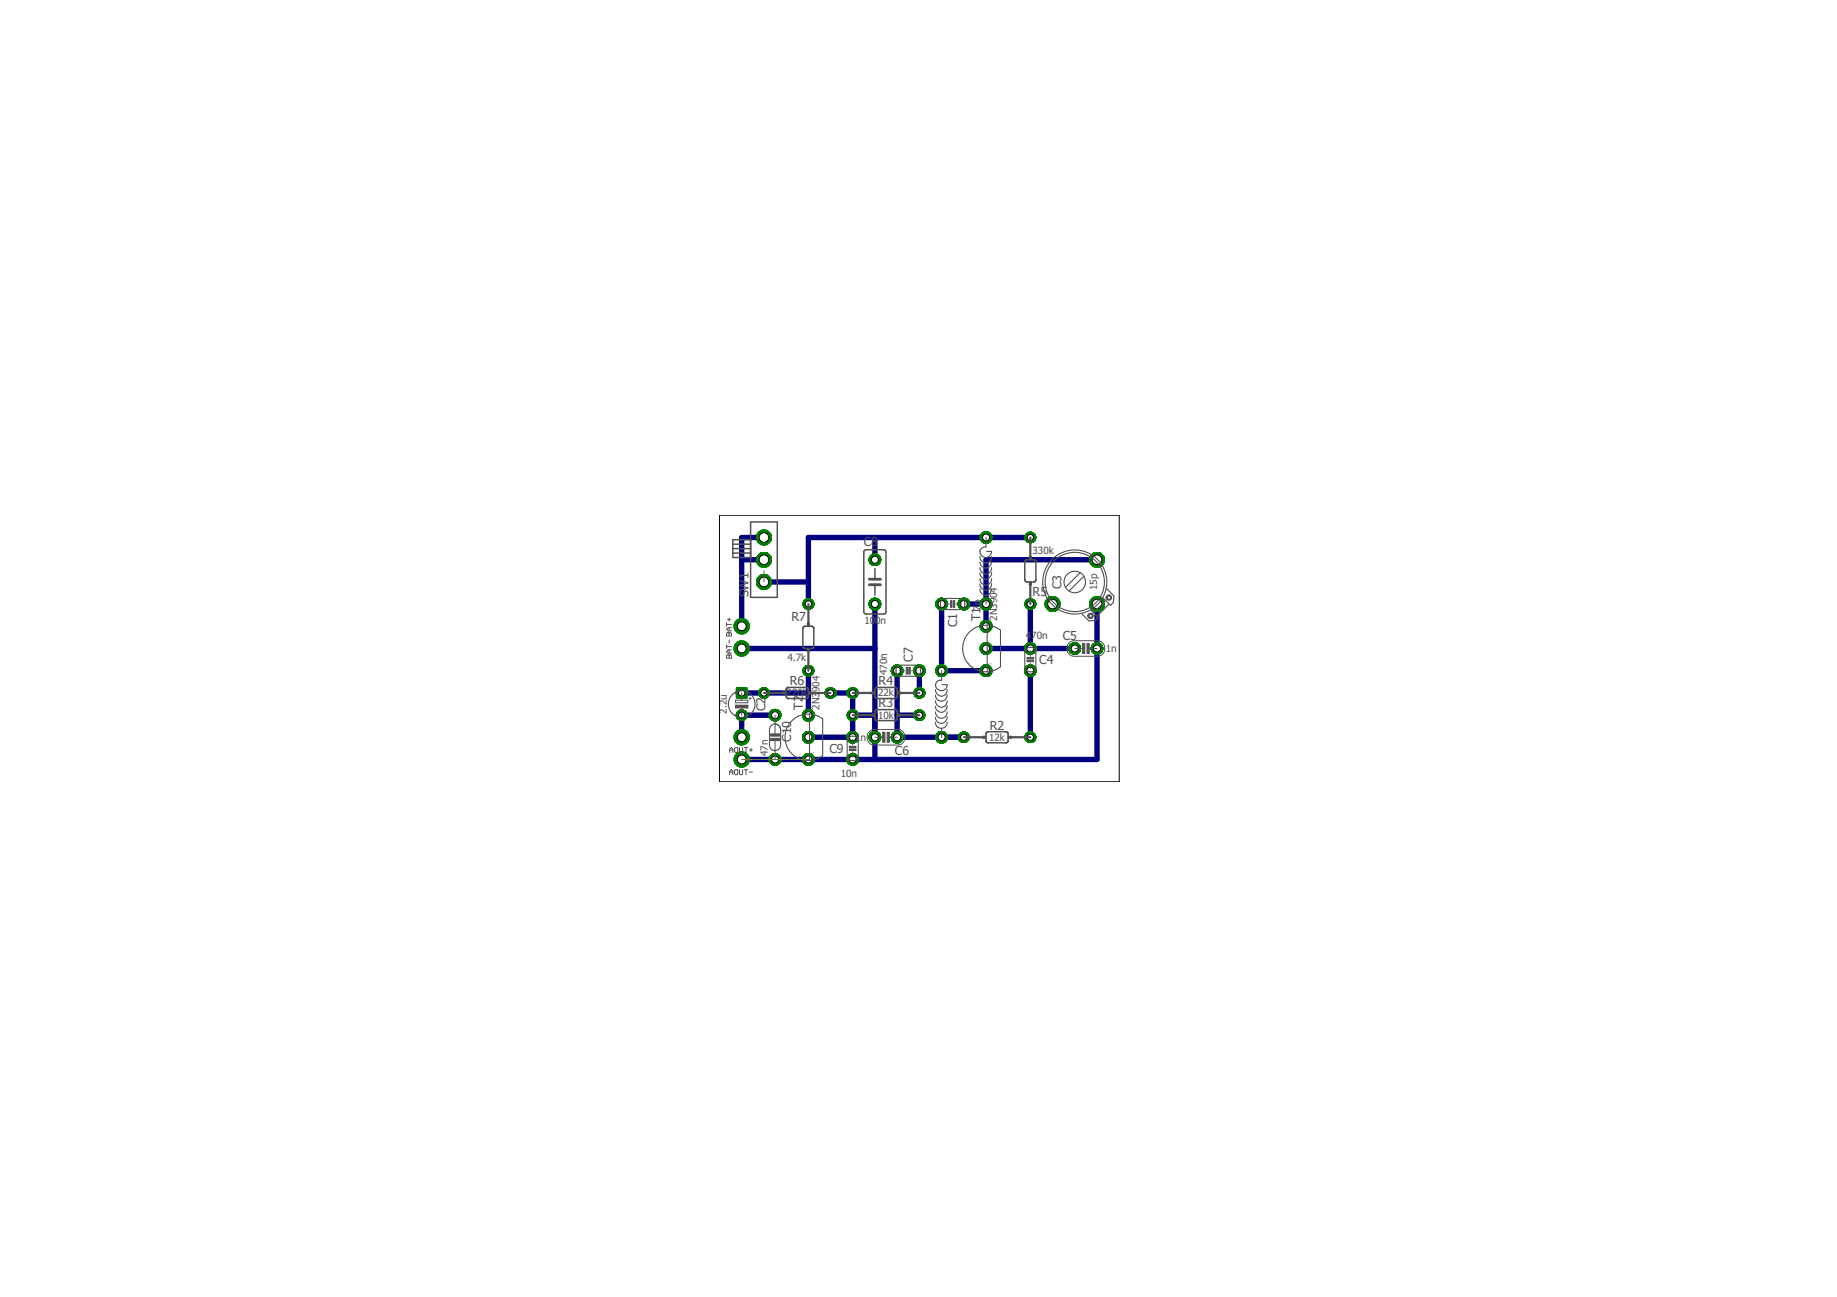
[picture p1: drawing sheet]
<svg xmlns="http://www.w3.org/2000/svg" width="210mm" height="148mm" viewBox="0 0 210 148" stroke-linecap="round" stroke-linejoin="round" font-family="sans-serif">
<defs><g id="words">
<g font-size="1.4" fill="#505050">
<text x="98.7" y="62.4">C8</text>
<text x="85.5" y="68.2" transform="rotate(-90 85.5 68.2)">SW1</text>
<text x="90.4" y="70.9">R7</text>
<text x="109.4" y="71.7" transform="rotate(-90 109.4 71.7)">C1</text>
<text x="112" y="70.9" transform="rotate(-90 112 70.9)">T1</text>
<text x="118" y="68.1">R5</text>
<text x="121.3" y="67.3" transform="rotate(-90 121.3 67.3)">C3</text>
<text x="104.3" y="75.6" transform="rotate(-90 104.3 75.6)">C7</text>
<text x="118.8" y="75.9">C4</text>
<text x="121.4" y="73.1">C5</text>
<text x="87.5" y="81.2" transform="rotate(-90 87.5 81.2)">C2</text>
<text x="90.2" y="78.3">R6</text>
<text x="91.7" y="81.1" transform="rotate(-90 91.7 81.1)">T2</text>
<text x="100.4" y="80.8">R3</text>
<text x="100.4" y="78.3">R4</text>
<text x="113.1" y="83.3">R2</text>
<text x="90.4" y="84.7" transform="rotate(-90 90.4 84.7)">C10</text>
<text x="94.8" y="86">C9</text>
<text x="102.3" y="86.2">C6</text>
</g>
<g font-size="1.1" fill="#505050">
<text x="118" y="63.3">330k</text>
<text x="98.8" y="71.3">10</text>
<text x="100" y="71.3">0n</text>
<text x="112.1" y="69.8" transform="rotate(-90 112.1 69.8)">7p</text>
<text x="113.9" y="70.9" transform="rotate(-90 113.9 70.9)">2N3904</text>
<text x="125.3" y="67.4" transform="rotate(-90 125.3 67.4)">15p</text>
<text x="90" y="75.5">4.7k</text>
<text x="101.4" y="77.1" transform="rotate(-90 101.4 77.1)">470n</text>
<text x="117.2" y="72.9">4</text>
<text x="117.8" y="72.9">70n</text>
<text x="126.4" y="74.5">1n</text>
<text x="83" y="81.5" transform="rotate(-90 83 81.5)">2.2u</text>
<text x="89.9" y="79.6">220k</text>
<text x="93.6" y="81.1" transform="rotate(-90 93.6 81.1)">2N3</text>
<text x="93.6" y="79.1" transform="rotate(-90 93.6 79.1)">904</text>
<text x="100.3" y="82.1">10k</text>
<text x="100.3" y="79.6">22k</text>
<text x="87.7" y="86.4" transform="rotate(-90 87.7 86.4)">47n</text>
<text x="96.1" y="88.7">10n</text>
<text x="97.7" y="84.6">1n</text>
<text x="113" y="84.6">12k</text>
</g>
<g font-size=".4" fill="#505050">
<text x="113.3" y="76" transform="rotate(-90 113.3 76)">1</text>
<text x="93" y="86.1" transform="rotate(-90 93 86.1)">1</text>
</g>
</g></defs>
<g fill="none" stroke="#000080" stroke-width=".61">
<path d="M84.8 63.9h2.5M84.8 74.1h15.2M84.8 79.2h7.6M87.3 61.4h-2.5v10.1M87.3 66.5h5.1M92.4 76.6v5.1M94.9 79.2h2.5v5h-5M100 61.4v2.5M100 69v17.8M102.5 76.6v7.6h7.6M105.1 76.6v2.6M107.6 69v7.6h5.1"/>
<path d="M110.1 69h2.6M112.7 74.1h10.1M117.7 61.4h-25.3v7.6M117.7 69v5.1M117.7 76.6v7.6M125.3 63.9h-12.6v7.6M125.3 69v17.8h-40.5M88.6 81.7h-3.8v2.5M97.4 81.7h2.6M102.5 81.7h2.6"/>
</g>
<circle cx="84.8" cy="84.2" r=".89" fill="#008000" stroke="#008000" stroke-width=".11"/>
<circle cx="84.8" cy="84.2" r=".51" fill="#fff" stroke="#000" stroke-width=".11"/>
<circle cx="84.8" cy="86.8" r=".89" fill="#008000" stroke="#008000" stroke-width=".11"/>
<circle cx="84.8" cy="86.8" r=".51" fill="#fff" stroke="#000" stroke-width=".11"/>
<circle cx="84.8" cy="71.5" r=".89" fill="#008000" stroke="#008000" stroke-width=".11"/>
<circle cx="84.8" cy="71.5" r=".51" fill="#fff" stroke="#000" stroke-width=".11"/>
<circle cx="84.8" cy="74.1" r=".89" fill="#008000" stroke="#008000" stroke-width=".11"/>
<circle cx="84.8" cy="74.1" r=".51" fill="#fff" stroke="#000" stroke-width=".11"/>
<circle cx="110.1" cy="69" r=".66" fill="#008000" stroke="#008000" stroke-width=".11"/>
<circle cx="110.1" cy="69" r=".4" fill="#fff" stroke="#000" stroke-width=".11"/>
<circle cx="107.6" cy="69" r=".66" fill="#008000" stroke="#008000" stroke-width=".11"/>
<circle cx="107.6" cy="69" r=".4" fill="#fff" stroke="#000" stroke-width=".11"/>
<circle cx="120.3" cy="69" r=".89" fill="#008000" stroke="#008000" stroke-width=".11"/>
<circle cx="120.3" cy="69" r=".55" fill="#fff" stroke="#000" stroke-width=".11"/>
<circle cx="125.3" cy="69" r=".89" fill="#008000" stroke="#008000" stroke-width=".11"/>
<circle cx="125.3" cy="69" r=".55" fill="#fff" stroke="#000" stroke-width=".11"/>
<circle cx="125.3" cy="63.9" r=".89" fill="#008000" stroke="#008000" stroke-width=".11"/>
<circle cx="125.3" cy="63.9" r=".55" fill="#fff" stroke="#000" stroke-width=".11"/>
<circle cx="117.7" cy="74.1" r=".66" fill="#008000" stroke="#008000" stroke-width=".11"/>
<circle cx="117.7" cy="74.1" r=".4" fill="#fff" stroke="#000" stroke-width=".11"/>
<circle cx="117.7" cy="76.6" r=".66" fill="#008000" stroke="#008000" stroke-width=".11"/>
<circle cx="117.7" cy="76.6" r=".4" fill="#fff" stroke="#000" stroke-width=".11"/>
<circle cx="125.3" cy="74.1" r=".66" fill="#008000" stroke="#008000" stroke-width=".11"/>
<circle cx="125.3" cy="74.1" r=".4" fill="#fff" stroke="#000" stroke-width=".11"/>
<circle cx="122.8" cy="74.1" r=".66" fill="#008000" stroke="#008000" stroke-width=".11"/>
<circle cx="122.8" cy="74.1" r=".4" fill="#fff" stroke="#000" stroke-width=".11"/>
<circle cx="100" cy="84.2" r=".66" fill="#008000" stroke="#008000" stroke-width=".11"/>
<circle cx="100" cy="84.2" r=".4" fill="#fff" stroke="#000" stroke-width=".11"/>
<circle cx="102.5" cy="84.2" r=".66" fill="#008000" stroke="#008000" stroke-width=".11"/>
<circle cx="102.5" cy="84.2" r=".4" fill="#fff" stroke="#000" stroke-width=".11"/>
<circle cx="102.5" cy="76.6" r=".66" fill="#008000" stroke="#008000" stroke-width=".11"/>
<circle cx="102.5" cy="76.6" r=".4" fill="#fff" stroke="#000" stroke-width=".11"/>
<circle cx="105.1" cy="76.6" r=".66" fill="#008000" stroke="#008000" stroke-width=".11"/>
<circle cx="105.1" cy="76.6" r=".4" fill="#fff" stroke="#000" stroke-width=".11"/>
<circle cx="100" cy="63.9" r=".66" fill="#008000" stroke="#008000" stroke-width=".11"/>
<circle cx="100" cy="63.9" r=".4" fill="#fff" stroke="#000" stroke-width=".11"/>
<circle cx="100" cy="69" r=".66" fill="#008000" stroke="#008000" stroke-width=".11"/>
<circle cx="100" cy="69" r=".4" fill="#fff" stroke="#000" stroke-width=".11"/>
<circle cx="112.7" cy="61.4" r=".66" fill="#008000" stroke="#008000" stroke-width=".11"/>
<circle cx="112.7" cy="61.4" r=".4" fill="#fff" stroke="#000" stroke-width=".11"/>
<circle cx="112.7" cy="69" r=".66" fill="#008000" stroke="#008000" stroke-width=".11"/>
<circle cx="112.7" cy="69" r=".4" fill="#fff" stroke="#000" stroke-width=".11"/>
<circle cx="107.6" cy="76.6" r=".66" fill="#008000" stroke="#008000" stroke-width=".11"/>
<circle cx="107.6" cy="76.6" r=".4" fill="#fff" stroke="#000" stroke-width=".11"/>
<circle cx="107.6" cy="84.2" r=".66" fill="#008000" stroke="#008000" stroke-width=".11"/>
<circle cx="107.6" cy="84.2" r=".4" fill="#fff" stroke="#000" stroke-width=".11"/>
<circle cx="117.7" cy="84.2" r=".61" fill="#008000" stroke="#008000" stroke-width=".11"/>
<circle cx="117.7" cy="84.2" r=".36" fill="#fff" stroke="#000" stroke-width=".11"/>
<circle cx="110.1" cy="84.2" r=".61" fill="#008000" stroke="#008000" stroke-width=".11"/>
<circle cx="110.1" cy="84.2" r=".36" fill="#fff" stroke="#000" stroke-width=".11"/>
<circle cx="105.1" cy="81.7" r=".61" fill="#008000" stroke="#008000" stroke-width=".11"/>
<circle cx="105.1" cy="81.7" r=".36" fill="#fff" stroke="#000" stroke-width=".11"/>
<circle cx="97.4" cy="81.7" r=".61" fill="#008000" stroke="#008000" stroke-width=".11"/>
<circle cx="97.4" cy="81.7" r=".36" fill="#fff" stroke="#000" stroke-width=".11"/>
<circle cx="105.1" cy="79.2" r=".61" fill="#008000" stroke="#008000" stroke-width=".11"/>
<circle cx="105.1" cy="79.2" r=".36" fill="#fff" stroke="#000" stroke-width=".11"/>
<circle cx="97.4" cy="79.2" r=".61" fill="#008000" stroke="#008000" stroke-width=".11"/>
<circle cx="97.4" cy="79.2" r=".36" fill="#fff" stroke="#000" stroke-width=".11"/>
<circle cx="117.7" cy="61.4" r=".61" fill="#008000" stroke="#008000" stroke-width=".11"/>
<circle cx="117.7" cy="61.4" r=".36" fill="#fff" stroke="#000" stroke-width=".11"/>
<circle cx="117.7" cy="69" r=".61" fill="#008000" stroke="#008000" stroke-width=".11"/>
<circle cx="117.7" cy="69" r=".36" fill="#fff" stroke="#000" stroke-width=".11"/>
<circle cx="87.3" cy="61.4" r=".89" fill="#008000" stroke="#008000" stroke-width=".11"/>
<circle cx="87.3" cy="61.4" r=".55" fill="#fff" stroke="#000" stroke-width=".11"/>
<circle cx="87.3" cy="63.9" r=".89" fill="#008000" stroke="#008000" stroke-width=".11"/>
<circle cx="87.3" cy="63.9" r=".55" fill="#fff" stroke="#000" stroke-width=".11"/>
<circle cx="87.3" cy="66.5" r=".89" fill="#008000" stroke="#008000" stroke-width=".11"/>
<circle cx="87.3" cy="66.5" r=".55" fill="#fff" stroke="#000" stroke-width=".11"/>
<circle cx="97.4" cy="86.8" r=".66" fill="#008000" stroke="#008000" stroke-width=".11"/>
<circle cx="97.4" cy="86.8" r=".4" fill="#fff" stroke="#000" stroke-width=".11"/>
<circle cx="97.4" cy="84.2" r=".66" fill="#008000" stroke="#008000" stroke-width=".11"/>
<circle cx="97.4" cy="84.2" r=".4" fill="#fff" stroke="#000" stroke-width=".11"/>
<circle cx="94.9" cy="79.2" r=".61" fill="#008000" stroke="#008000" stroke-width=".11"/>
<circle cx="94.9" cy="79.2" r=".36" fill="#fff" stroke="#000" stroke-width=".11"/>
<circle cx="87.3" cy="79.2" r=".61" fill="#008000" stroke="#008000" stroke-width=".11"/>
<circle cx="87.3" cy="79.2" r=".36" fill="#fff" stroke="#000" stroke-width=".11"/>
<circle cx="92.4" cy="76.6" r=".61" fill="#008000" stroke="#008000" stroke-width=".11"/>
<circle cx="92.4" cy="76.6" r=".36" fill="#fff" stroke="#000" stroke-width=".11"/>
<circle cx="92.4" cy="69" r=".61" fill="#008000" stroke="#008000" stroke-width=".11"/>
<circle cx="92.4" cy="69" r=".36" fill="#fff" stroke="#000" stroke-width=".11"/>
<circle cx="84.8" cy="81.7" r=".61" fill="#008000" stroke="#008000" stroke-width=".11"/>
<circle cx="84.8" cy="81.7" r=".36" fill="#fff" stroke="#000" stroke-width=".11"/>
<path d="M84.1 78.6h1.3v1.2h-1.3z" fill="#008000" stroke="#008000" stroke-width=".11"/>
<circle cx="84.8" cy="79.2" r=".36" fill="#fff" stroke="#000" stroke-width=".11"/>
<circle cx="88.6" cy="86.8" r=".66" fill="#008000" stroke="#008000" stroke-width=".11"/>
<circle cx="88.6" cy="86.8" r=".4" fill="#fff" stroke="#000" stroke-width=".11"/>
<circle cx="88.6" cy="81.7" r=".66" fill="#008000" stroke="#008000" stroke-width=".11"/>
<circle cx="88.6" cy="81.7" r=".4" fill="#fff" stroke="#000" stroke-width=".11"/>
<circle cx="112.7" cy="71.5" r=".71" fill="#008000" stroke="#008000" stroke-width=".11"/>
<circle cx="112.7" cy="71.5" r=".4" fill="#fff" stroke="#000" stroke-width=".11"/>
<circle cx="112.7" cy="76.6" r=".71" fill="#008000" stroke="#008000" stroke-width=".11"/>
<circle cx="112.7" cy="76.6" r=".4" fill="#fff" stroke="#000" stroke-width=".11"/>
<circle cx="112.7" cy="74.1" r=".71" fill="#008000" stroke="#008000" stroke-width=".11"/>
<circle cx="112.7" cy="74.1" r=".4" fill="#fff" stroke="#000" stroke-width=".11"/>
<circle cx="92.4" cy="81.7" r=".71" fill="#008000" stroke="#008000" stroke-width=".11"/>
<circle cx="92.4" cy="81.7" r=".4" fill="#fff" stroke="#000" stroke-width=".11"/>
<circle cx="92.4" cy="86.8" r=".71" fill="#008000" stroke="#008000" stroke-width=".11"/>
<circle cx="92.4" cy="86.8" r=".4" fill="#fff" stroke="#000" stroke-width=".11"/>
<circle cx="92.4" cy="84.2" r=".71" fill="#008000" stroke="#008000" stroke-width=".11"/>
<circle cx="92.4" cy="84.2" r=".4" fill="#fff" stroke="#000" stroke-width=".11"/>
<circle cx="84.8" cy="84.2" r=".76" fill="#008000" stroke="#008000" stroke-width=".11"/>
<circle cx="84.8" cy="84.2" r=".51" fill="#fff" stroke="#000" stroke-width=".11"/>
<circle cx="84.8" cy="86.8" r=".76" fill="#008000" stroke="#008000" stroke-width=".11"/>
<circle cx="84.8" cy="86.8" r=".51" fill="#fff" stroke="#000" stroke-width=".11"/>
<circle cx="84.8" cy="71.5" r=".76" fill="#008000" stroke="#008000" stroke-width=".11"/>
<circle cx="84.8" cy="71.5" r=".51" fill="#fff" stroke="#000" stroke-width=".11"/>
<circle cx="84.8" cy="74.1" r=".76" fill="#008000" stroke="#008000" stroke-width=".11"/>
<circle cx="84.8" cy="74.1" r=".51" fill="#fff" stroke="#000" stroke-width=".11"/>
<circle cx="110.1" cy="69" r=".66" fill="#008000" stroke="#008000" stroke-width=".11"/>
<circle cx="110.1" cy="69" r=".4" fill="#fff" stroke="#000" stroke-width=".11"/>
<circle cx="107.6" cy="69" r=".66" fill="#008000" stroke="#008000" stroke-width=".11"/>
<circle cx="107.6" cy="69" r=".4" fill="#fff" stroke="#000" stroke-width=".11"/>
<circle cx="120.3" cy="69" r=".83" fill="#008000" stroke="#008000" stroke-width=".11"/>
<circle cx="120.3" cy="69" r=".55" fill="#fff" stroke="#000" stroke-width=".11"/>
<circle cx="125.3" cy="69" r=".83" fill="#008000" stroke="#008000" stroke-width=".11"/>
<circle cx="125.3" cy="69" r=".55" fill="#fff" stroke="#000" stroke-width=".11"/>
<circle cx="125.3" cy="63.9" r=".83" fill="#008000" stroke="#008000" stroke-width=".11"/>
<circle cx="125.3" cy="63.9" r=".55" fill="#fff" stroke="#000" stroke-width=".11"/>
<circle cx="117.7" cy="74.1" r=".66" fill="#008000" stroke="#008000" stroke-width=".11"/>
<circle cx="117.7" cy="74.1" r=".4" fill="#fff" stroke="#000" stroke-width=".11"/>
<circle cx="117.7" cy="76.6" r=".66" fill="#008000" stroke="#008000" stroke-width=".11"/>
<circle cx="117.7" cy="76.6" r=".4" fill="#fff" stroke="#000" stroke-width=".11"/>
<circle cx="125.3" cy="74.1" r=".66" fill="#008000" stroke="#008000" stroke-width=".11"/>
<circle cx="125.3" cy="74.1" r=".4" fill="#fff" stroke="#000" stroke-width=".11"/>
<circle cx="122.8" cy="74.1" r=".66" fill="#008000" stroke="#008000" stroke-width=".11"/>
<circle cx="122.8" cy="74.1" r=".4" fill="#fff" stroke="#000" stroke-width=".11"/>
<circle cx="100" cy="84.2" r=".66" fill="#008000" stroke="#008000" stroke-width=".11"/>
<circle cx="100" cy="84.2" r=".4" fill="#fff" stroke="#000" stroke-width=".11"/>
<circle cx="102.5" cy="84.2" r=".66" fill="#008000" stroke="#008000" stroke-width=".11"/>
<circle cx="102.5" cy="84.2" r=".4" fill="#fff" stroke="#000" stroke-width=".11"/>
<circle cx="102.5" cy="76.6" r=".66" fill="#008000" stroke="#008000" stroke-width=".11"/>
<circle cx="102.5" cy="76.6" r=".4" fill="#fff" stroke="#000" stroke-width=".11"/>
<circle cx="105.1" cy="76.6" r=".66" fill="#008000" stroke="#008000" stroke-width=".11"/>
<circle cx="105.1" cy="76.6" r=".4" fill="#fff" stroke="#000" stroke-width=".11"/>
<circle cx="100" cy="63.9" r=".66" fill="#008000" stroke="#008000" stroke-width=".11"/>
<circle cx="100" cy="63.9" r=".4" fill="#fff" stroke="#000" stroke-width=".11"/>
<circle cx="100" cy="69" r=".66" fill="#008000" stroke="#008000" stroke-width=".11"/>
<circle cx="100" cy="69" r=".4" fill="#fff" stroke="#000" stroke-width=".11"/>
<circle cx="112.7" cy="61.4" r=".66" fill="#008000" stroke="#008000" stroke-width=".11"/>
<circle cx="112.7" cy="61.4" r=".4" fill="#fff" stroke="#000" stroke-width=".11"/>
<circle cx="112.7" cy="69" r=".66" fill="#008000" stroke="#008000" stroke-width=".11"/>
<circle cx="112.7" cy="69" r=".4" fill="#fff" stroke="#000" stroke-width=".11"/>
<circle cx="107.6" cy="76.6" r=".66" fill="#008000" stroke="#008000" stroke-width=".11"/>
<circle cx="107.6" cy="76.6" r=".4" fill="#fff" stroke="#000" stroke-width=".11"/>
<circle cx="107.6" cy="84.2" r=".66" fill="#008000" stroke="#008000" stroke-width=".11"/>
<circle cx="107.6" cy="84.2" r=".4" fill="#fff" stroke="#000" stroke-width=".11"/>
<circle cx="117.7" cy="84.2" r=".61" fill="#008000" stroke="#008000" stroke-width=".11"/>
<circle cx="117.7" cy="84.2" r=".36" fill="#fff" stroke="#000" stroke-width=".11"/>
<circle cx="110.1" cy="84.2" r=".61" fill="#008000" stroke="#008000" stroke-width=".11"/>
<circle cx="110.1" cy="84.2" r=".36" fill="#fff" stroke="#000" stroke-width=".11"/>
<circle cx="105.1" cy="81.7" r=".61" fill="#008000" stroke="#008000" stroke-width=".11"/>
<circle cx="105.1" cy="81.7" r=".36" fill="#fff" stroke="#000" stroke-width=".11"/>
<circle cx="97.4" cy="81.7" r=".61" fill="#008000" stroke="#008000" stroke-width=".11"/>
<circle cx="97.4" cy="81.7" r=".36" fill="#fff" stroke="#000" stroke-width=".11"/>
<circle cx="105.1" cy="79.2" r=".61" fill="#008000" stroke="#008000" stroke-width=".11"/>
<circle cx="105.1" cy="79.2" r=".36" fill="#fff" stroke="#000" stroke-width=".11"/>
<circle cx="97.4" cy="79.2" r=".61" fill="#008000" stroke="#008000" stroke-width=".11"/>
<circle cx="97.4" cy="79.2" r=".36" fill="#fff" stroke="#000" stroke-width=".11"/>
<circle cx="117.7" cy="61.4" r=".61" fill="#008000" stroke="#008000" stroke-width=".11"/>
<circle cx="117.7" cy="61.4" r=".36" fill="#fff" stroke="#000" stroke-width=".11"/>
<circle cx="117.7" cy="69" r=".61" fill="#008000" stroke="#008000" stroke-width=".11"/>
<circle cx="117.7" cy="69" r=".36" fill="#fff" stroke="#000" stroke-width=".11"/>
<circle cx="87.3" cy="61.4" r=".83" fill="#008000" stroke="#008000" stroke-width=".11"/>
<circle cx="87.3" cy="61.4" r=".55" fill="#fff" stroke="#000" stroke-width=".11"/>
<circle cx="87.3" cy="63.9" r=".83" fill="#008000" stroke="#008000" stroke-width=".11"/>
<circle cx="87.3" cy="63.9" r=".55" fill="#fff" stroke="#000" stroke-width=".11"/>
<circle cx="87.3" cy="66.5" r=".83" fill="#008000" stroke="#008000" stroke-width=".11"/>
<circle cx="87.3" cy="66.5" r=".55" fill="#fff" stroke="#000" stroke-width=".11"/>
<circle cx="97.4" cy="86.8" r=".66" fill="#008000" stroke="#008000" stroke-width=".11"/>
<circle cx="97.4" cy="86.8" r=".4" fill="#fff" stroke="#000" stroke-width=".11"/>
<circle cx="97.4" cy="84.2" r=".66" fill="#008000" stroke="#008000" stroke-width=".11"/>
<circle cx="97.4" cy="84.2" r=".4" fill="#fff" stroke="#000" stroke-width=".11"/>
<circle cx="94.9" cy="79.2" r=".61" fill="#008000" stroke="#008000" stroke-width=".11"/>
<circle cx="94.9" cy="79.2" r=".36" fill="#fff" stroke="#000" stroke-width=".11"/>
<circle cx="87.3" cy="79.2" r=".61" fill="#008000" stroke="#008000" stroke-width=".11"/>
<circle cx="87.3" cy="79.2" r=".36" fill="#fff" stroke="#000" stroke-width=".11"/>
<circle cx="92.4" cy="76.6" r=".61" fill="#008000" stroke="#008000" stroke-width=".11"/>
<circle cx="92.4" cy="76.6" r=".36" fill="#fff" stroke="#000" stroke-width=".11"/>
<circle cx="92.4" cy="69" r=".61" fill="#008000" stroke="#008000" stroke-width=".11"/>
<circle cx="92.4" cy="69" r=".36" fill="#fff" stroke="#000" stroke-width=".11"/>
<circle cx="84.8" cy="81.7" r=".61" fill="#008000" stroke="#008000" stroke-width=".11"/>
<circle cx="84.8" cy="81.7" r=".36" fill="#fff" stroke="#000" stroke-width=".11"/>
<circle cx="84.8" cy="79.2" r=".61" fill="#008000" stroke="#008000" stroke-width=".11"/>
<circle cx="84.8" cy="79.2" r=".36" fill="#fff" stroke="#000" stroke-width=".11"/>
<circle cx="88.6" cy="86.8" r=".66" fill="#008000" stroke="#008000" stroke-width=".11"/>
<circle cx="88.6" cy="86.8" r=".4" fill="#fff" stroke="#000" stroke-width=".11"/>
<circle cx="88.6" cy="81.7" r=".66" fill="#008000" stroke="#008000" stroke-width=".11"/>
<circle cx="88.6" cy="81.7" r=".4" fill="#fff" stroke="#000" stroke-width=".11"/>
<circle cx="112.7" cy="71.5" r=".66" fill="#008000" stroke="#008000" stroke-width=".11"/>
<circle cx="112.7" cy="71.5" r=".4" fill="#fff" stroke="#000" stroke-width=".11"/>
<circle cx="112.7" cy="76.6" r=".66" fill="#008000" stroke="#008000" stroke-width=".11"/>
<circle cx="112.7" cy="76.6" r=".4" fill="#fff" stroke="#000" stroke-width=".11"/>
<circle cx="112.7" cy="74.1" r=".66" fill="#008000" stroke="#008000" stroke-width=".11"/>
<circle cx="112.7" cy="74.1" r=".4" fill="#fff" stroke="#000" stroke-width=".11"/>
<circle cx="92.4" cy="81.7" r=".66" fill="#008000" stroke="#008000" stroke-width=".11"/>
<circle cx="92.4" cy="81.7" r=".4" fill="#fff" stroke="#000" stroke-width=".11"/>
<circle cx="92.4" cy="86.8" r=".66" fill="#008000" stroke="#008000" stroke-width=".11"/>
<circle cx="92.4" cy="86.8" r=".4" fill="#fff" stroke="#000" stroke-width=".11"/>
<circle cx="92.4" cy="84.2" r=".66" fill="#008000" stroke="#008000" stroke-width=".11"/>
<circle cx="92.4" cy="84.2" r=".4" fill="#fff" stroke="#000" stroke-width=".11"/>
<circle cx="84.8" cy="84.2" r=".76" fill="#008000" stroke="#008000" stroke-width=".11"/>
<circle cx="84.8" cy="84.2" r=".51" fill="#fff" stroke="#000" stroke-width=".11"/>
<circle cx="84.8" cy="86.8" r=".76" fill="#008000" stroke="#008000" stroke-width=".11"/>
<circle cx="84.8" cy="86.8" r=".51" fill="#fff" stroke="#000" stroke-width=".11"/>
<circle cx="84.8" cy="71.5" r=".76" fill="#008000" stroke="#008000" stroke-width=".11"/>
<circle cx="84.8" cy="71.5" r=".51" fill="#fff" stroke="#000" stroke-width=".11"/>
<circle cx="84.8" cy="74.1" r=".76" fill="#008000" stroke="#008000" stroke-width=".11"/>
<circle cx="84.8" cy="74.1" r=".51" fill="#fff" stroke="#000" stroke-width=".11"/>
<circle cx="110.1" cy="69" r=".66" fill="#008000" stroke="#008000" stroke-width=".11"/>
<circle cx="110.1" cy="69" r=".4" fill="#fff" stroke="#000" stroke-width=".11"/>
<circle cx="107.6" cy="69" r=".66" fill="#008000" stroke="#008000" stroke-width=".11"/>
<circle cx="107.6" cy="69" r=".4" fill="#fff" stroke="#000" stroke-width=".11"/>
<circle cx="120.3" cy="69" r=".83" fill="#008000" stroke="#008000" stroke-width=".11"/>
<circle cx="120.3" cy="69" r=".55" fill="#fff" stroke="#000" stroke-width=".11"/>
<circle cx="125.3" cy="69" r=".83" fill="#008000" stroke="#008000" stroke-width=".11"/>
<circle cx="125.3" cy="69" r=".55" fill="#fff" stroke="#000" stroke-width=".11"/>
<circle cx="125.3" cy="63.9" r=".83" fill="#008000" stroke="#008000" stroke-width=".11"/>
<circle cx="125.3" cy="63.9" r=".55" fill="#fff" stroke="#000" stroke-width=".11"/>
<circle cx="117.7" cy="74.1" r=".66" fill="#008000" stroke="#008000" stroke-width=".11"/>
<circle cx="117.7" cy="74.1" r=".4" fill="#fff" stroke="#000" stroke-width=".11"/>
<circle cx="117.7" cy="76.6" r=".66" fill="#008000" stroke="#008000" stroke-width=".11"/>
<circle cx="117.7" cy="76.6" r=".4" fill="#fff" stroke="#000" stroke-width=".11"/>
<circle cx="125.3" cy="74.1" r=".66" fill="#008000" stroke="#008000" stroke-width=".11"/>
<circle cx="125.3" cy="74.1" r=".4" fill="#fff" stroke="#000" stroke-width=".11"/>
<circle cx="122.8" cy="74.1" r=".66" fill="#008000" stroke="#008000" stroke-width=".11"/>
<circle cx="122.8" cy="74.1" r=".4" fill="#fff" stroke="#000" stroke-width=".11"/>
<circle cx="100" cy="84.2" r=".66" fill="#008000" stroke="#008000" stroke-width=".11"/>
<circle cx="100" cy="84.2" r=".4" fill="#fff" stroke="#000" stroke-width=".11"/>
<circle cx="102.5" cy="84.2" r=".66" fill="#008000" stroke="#008000" stroke-width=".11"/>
<circle cx="102.5" cy="84.2" r=".4" fill="#fff" stroke="#000" stroke-width=".11"/>
<circle cx="102.5" cy="76.6" r=".66" fill="#008000" stroke="#008000" stroke-width=".11"/>
<circle cx="102.5" cy="76.6" r=".4" fill="#fff" stroke="#000" stroke-width=".11"/>
<circle cx="105.1" cy="76.6" r=".66" fill="#008000" stroke="#008000" stroke-width=".11"/>
<circle cx="105.1" cy="76.6" r=".4" fill="#fff" stroke="#000" stroke-width=".11"/>
<circle cx="100" cy="63.9" r=".66" fill="#008000" stroke="#008000" stroke-width=".11"/>
<circle cx="100" cy="63.9" r=".4" fill="#fff" stroke="#000" stroke-width=".11"/>
<circle cx="100" cy="69" r=".66" fill="#008000" stroke="#008000" stroke-width=".11"/>
<circle cx="100" cy="69" r=".4" fill="#fff" stroke="#000" stroke-width=".11"/>
<circle cx="112.7" cy="61.4" r=".66" fill="#008000" stroke="#008000" stroke-width=".11"/>
<circle cx="112.7" cy="61.4" r=".4" fill="#fff" stroke="#000" stroke-width=".11"/>
<circle cx="112.7" cy="69" r=".66" fill="#008000" stroke="#008000" stroke-width=".11"/>
<circle cx="112.7" cy="69" r=".4" fill="#fff" stroke="#000" stroke-width=".11"/>
<circle cx="107.6" cy="76.6" r=".66" fill="#008000" stroke="#008000" stroke-width=".11"/>
<circle cx="107.6" cy="76.6" r=".4" fill="#fff" stroke="#000" stroke-width=".11"/>
<circle cx="107.6" cy="84.2" r=".66" fill="#008000" stroke="#008000" stroke-width=".11"/>
<circle cx="107.6" cy="84.2" r=".4" fill="#fff" stroke="#000" stroke-width=".11"/>
<circle cx="117.7" cy="84.2" r=".61" fill="#008000" stroke="#008000" stroke-width=".11"/>
<circle cx="117.7" cy="84.2" r=".36" fill="#fff" stroke="#000" stroke-width=".11"/>
<circle cx="110.1" cy="84.2" r=".61" fill="#008000" stroke="#008000" stroke-width=".11"/>
<circle cx="110.1" cy="84.2" r=".36" fill="#fff" stroke="#000" stroke-width=".11"/>
<circle cx="105.1" cy="81.7" r=".61" fill="#008000" stroke="#008000" stroke-width=".11"/>
<circle cx="105.1" cy="81.7" r=".36" fill="#fff" stroke="#000" stroke-width=".11"/>
<circle cx="97.4" cy="81.7" r=".61" fill="#008000" stroke="#008000" stroke-width=".11"/>
<circle cx="97.4" cy="81.7" r=".36" fill="#fff" stroke="#000" stroke-width=".11"/>
<circle cx="105.1" cy="79.2" r=".61" fill="#008000" stroke="#008000" stroke-width=".11"/>
<circle cx="105.1" cy="79.2" r=".36" fill="#fff" stroke="#000" stroke-width=".11"/>
<circle cx="97.4" cy="79.2" r=".61" fill="#008000" stroke="#008000" stroke-width=".11"/>
<circle cx="97.4" cy="79.2" r=".36" fill="#fff" stroke="#000" stroke-width=".11"/>
<circle cx="117.7" cy="61.4" r=".61" fill="#008000" stroke="#008000" stroke-width=".11"/>
<circle cx="117.7" cy="61.4" r=".36" fill="#fff" stroke="#000" stroke-width=".11"/>
<circle cx="117.7" cy="69" r=".61" fill="#008000" stroke="#008000" stroke-width=".11"/>
<circle cx="117.7" cy="69" r=".36" fill="#fff" stroke="#000" stroke-width=".11"/>
<circle cx="87.3" cy="61.4" r=".83" fill="#008000" stroke="#008000" stroke-width=".11"/>
<circle cx="87.3" cy="61.4" r=".55" fill="#fff" stroke="#000" stroke-width=".11"/>
<circle cx="87.3" cy="63.9" r=".83" fill="#008000" stroke="#008000" stroke-width=".11"/>
<circle cx="87.3" cy="63.9" r=".55" fill="#fff" stroke="#000" stroke-width=".11"/>
<circle cx="87.3" cy="66.5" r=".83" fill="#008000" stroke="#008000" stroke-width=".11"/>
<circle cx="87.3" cy="66.5" r=".55" fill="#fff" stroke="#000" stroke-width=".11"/>
<circle cx="97.4" cy="86.8" r=".66" fill="#008000" stroke="#008000" stroke-width=".11"/>
<circle cx="97.4" cy="86.8" r=".4" fill="#fff" stroke="#000" stroke-width=".11"/>
<circle cx="97.4" cy="84.2" r=".66" fill="#008000" stroke="#008000" stroke-width=".11"/>
<circle cx="97.4" cy="84.2" r=".4" fill="#fff" stroke="#000" stroke-width=".11"/>
<circle cx="94.9" cy="79.2" r=".61" fill="#008000" stroke="#008000" stroke-width=".11"/>
<circle cx="94.9" cy="79.2" r=".36" fill="#fff" stroke="#000" stroke-width=".11"/>
<circle cx="87.3" cy="79.2" r=".61" fill="#008000" stroke="#008000" stroke-width=".11"/>
<circle cx="87.3" cy="79.2" r=".36" fill="#fff" stroke="#000" stroke-width=".11"/>
<circle cx="92.4" cy="76.6" r=".61" fill="#008000" stroke="#008000" stroke-width=".11"/>
<circle cx="92.4" cy="76.6" r=".36" fill="#fff" stroke="#000" stroke-width=".11"/>
<circle cx="92.4" cy="69" r=".61" fill="#008000" stroke="#008000" stroke-width=".11"/>
<circle cx="92.4" cy="69" r=".36" fill="#fff" stroke="#000" stroke-width=".11"/>
<circle cx="84.8" cy="81.7" r=".61" fill="#008000" stroke="#008000" stroke-width=".11"/>
<circle cx="84.8" cy="81.7" r=".36" fill="#fff" stroke="#000" stroke-width=".11"/>
<circle cx="84.8" cy="79.2" r=".61" fill="#008000" stroke="#008000" stroke-width=".11"/>
<circle cx="84.8" cy="79.2" r=".36" fill="#fff" stroke="#000" stroke-width=".11"/>
<circle cx="88.6" cy="86.8" r=".66" fill="#008000" stroke="#008000" stroke-width=".11"/>
<circle cx="88.6" cy="86.8" r=".4" fill="#fff" stroke="#000" stroke-width=".11"/>
<circle cx="88.6" cy="81.7" r=".66" fill="#008000" stroke="#008000" stroke-width=".11"/>
<circle cx="88.6" cy="81.7" r=".4" fill="#fff" stroke="#000" stroke-width=".11"/>
<circle cx="112.7" cy="71.5" r=".66" fill="#008000" stroke="#008000" stroke-width=".11"/>
<circle cx="112.7" cy="71.5" r=".4" fill="#fff" stroke="#000" stroke-width=".11"/>
<circle cx="112.7" cy="76.6" r=".66" fill="#008000" stroke="#008000" stroke-width=".11"/>
<circle cx="112.7" cy="76.6" r=".4" fill="#fff" stroke="#000" stroke-width=".11"/>
<circle cx="112.7" cy="74.1" r=".66" fill="#008000" stroke="#008000" stroke-width=".11"/>
<circle cx="112.7" cy="74.1" r=".4" fill="#fff" stroke="#000" stroke-width=".11"/>
<circle cx="92.4" cy="81.7" r=".66" fill="#008000" stroke="#008000" stroke-width=".11"/>
<circle cx="92.4" cy="81.7" r=".4" fill="#fff" stroke="#000" stroke-width=".11"/>
<circle cx="92.4" cy="86.8" r=".66" fill="#008000" stroke="#008000" stroke-width=".11"/>
<circle cx="92.4" cy="86.8" r=".4" fill="#fff" stroke="#000" stroke-width=".11"/>
<circle cx="92.4" cy="84.2" r=".66" fill="#008000" stroke="#008000" stroke-width=".11"/>
<circle cx="92.4" cy="84.2" r=".4" fill="#fff" stroke="#000" stroke-width=".11"/>
<circle cx="84.8" cy="84.2" r=".76" fill="#008000" stroke="#008000" stroke-width=".11"/>
<circle cx="84.8" cy="84.2" r=".51" fill="#fff" stroke="#000" stroke-width=".11"/>
<circle cx="84.8" cy="86.8" r=".76" fill="#008000" stroke="#008000" stroke-width=".11"/>
<circle cx="84.8" cy="86.8" r=".51" fill="#fff" stroke="#000" stroke-width=".11"/>
<circle cx="84.8" cy="71.5" r=".76" fill="#008000" stroke="#008000" stroke-width=".11"/>
<circle cx="84.8" cy="71.5" r=".51" fill="#fff" stroke="#000" stroke-width=".11"/>
<circle cx="84.8" cy="74.1" r=".76" fill="#008000" stroke="#008000" stroke-width=".11"/>
<circle cx="84.8" cy="74.1" r=".51" fill="#fff" stroke="#000" stroke-width=".11"/>
<circle cx="110.1" cy="69" r=".66" fill="#008000" stroke="#008000" stroke-width=".11"/>
<circle cx="110.1" cy="69" r=".4" fill="#fff" stroke="#000" stroke-width=".11"/>
<circle cx="107.6" cy="69" r=".66" fill="#008000" stroke="#008000" stroke-width=".11"/>
<circle cx="107.6" cy="69" r=".4" fill="#fff" stroke="#000" stroke-width=".11"/>
<circle cx="120.3" cy="69" r=".83" fill="#008000" stroke="#008000" stroke-width=".11"/>
<circle cx="120.3" cy="69" r=".55" fill="#fff" stroke="#000" stroke-width=".11"/>
<circle cx="125.3" cy="69" r=".83" fill="#008000" stroke="#008000" stroke-width=".11"/>
<circle cx="125.3" cy="69" r=".55" fill="#fff" stroke="#000" stroke-width=".11"/>
<circle cx="125.3" cy="63.9" r=".83" fill="#008000" stroke="#008000" stroke-width=".11"/>
<circle cx="125.3" cy="63.9" r=".55" fill="#fff" stroke="#000" stroke-width=".11"/>
<circle cx="117.7" cy="74.1" r=".66" fill="#008000" stroke="#008000" stroke-width=".11"/>
<circle cx="117.7" cy="74.1" r=".4" fill="#fff" stroke="#000" stroke-width=".11"/>
<circle cx="117.7" cy="76.6" r=".66" fill="#008000" stroke="#008000" stroke-width=".11"/>
<circle cx="117.7" cy="76.6" r=".4" fill="#fff" stroke="#000" stroke-width=".11"/>
<circle cx="125.3" cy="74.1" r=".66" fill="#008000" stroke="#008000" stroke-width=".11"/>
<circle cx="125.3" cy="74.1" r=".4" fill="#fff" stroke="#000" stroke-width=".11"/>
<circle cx="122.8" cy="74.1" r=".66" fill="#008000" stroke="#008000" stroke-width=".11"/>
<circle cx="122.8" cy="74.1" r=".4" fill="#fff" stroke="#000" stroke-width=".11"/>
<circle cx="100" cy="84.2" r=".66" fill="#008000" stroke="#008000" stroke-width=".11"/>
<circle cx="100" cy="84.2" r=".4" fill="#fff" stroke="#000" stroke-width=".11"/>
<circle cx="102.5" cy="84.2" r=".66" fill="#008000" stroke="#008000" stroke-width=".11"/>
<circle cx="102.5" cy="84.2" r=".4" fill="#fff" stroke="#000" stroke-width=".11"/>
<circle cx="102.5" cy="76.6" r=".66" fill="#008000" stroke="#008000" stroke-width=".11"/>
<circle cx="102.5" cy="76.6" r=".4" fill="#fff" stroke="#000" stroke-width=".11"/>
<circle cx="105.1" cy="76.6" r=".66" fill="#008000" stroke="#008000" stroke-width=".11"/>
<circle cx="105.1" cy="76.6" r=".4" fill="#fff" stroke="#000" stroke-width=".11"/>
<circle cx="100" cy="63.9" r=".66" fill="#008000" stroke="#008000" stroke-width=".11"/>
<circle cx="100" cy="63.9" r=".4" fill="#fff" stroke="#000" stroke-width=".11"/>
<circle cx="100" cy="69" r=".66" fill="#008000" stroke="#008000" stroke-width=".11"/>
<circle cx="100" cy="69" r=".4" fill="#fff" stroke="#000" stroke-width=".11"/>
<circle cx="112.7" cy="61.4" r=".66" fill="#008000" stroke="#008000" stroke-width=".11"/>
<circle cx="112.7" cy="61.4" r=".4" fill="#fff" stroke="#000" stroke-width=".11"/>
<circle cx="112.7" cy="69" r=".66" fill="#008000" stroke="#008000" stroke-width=".11"/>
<circle cx="112.7" cy="69" r=".4" fill="#fff" stroke="#000" stroke-width=".11"/>
<circle cx="107.6" cy="76.6" r=".66" fill="#008000" stroke="#008000" stroke-width=".11"/>
<circle cx="107.6" cy="76.6" r=".4" fill="#fff" stroke="#000" stroke-width=".11"/>
<circle cx="107.6" cy="84.2" r=".66" fill="#008000" stroke="#008000" stroke-width=".11"/>
<circle cx="107.6" cy="84.2" r=".4" fill="#fff" stroke="#000" stroke-width=".11"/>
<circle cx="117.7" cy="84.2" r=".61" fill="#008000" stroke="#008000" stroke-width=".11"/>
<circle cx="117.7" cy="84.2" r=".36" fill="#fff" stroke="#000" stroke-width=".11"/>
<circle cx="110.1" cy="84.2" r=".61" fill="#008000" stroke="#008000" stroke-width=".11"/>
<circle cx="110.1" cy="84.2" r=".36" fill="#fff" stroke="#000" stroke-width=".11"/>
<circle cx="105.1" cy="81.7" r=".61" fill="#008000" stroke="#008000" stroke-width=".11"/>
<circle cx="105.1" cy="81.7" r=".36" fill="#fff" stroke="#000" stroke-width=".11"/>
<circle cx="97.4" cy="81.7" r=".61" fill="#008000" stroke="#008000" stroke-width=".11"/>
<circle cx="97.4" cy="81.7" r=".36" fill="#fff" stroke="#000" stroke-width=".11"/>
<circle cx="105.1" cy="79.2" r=".61" fill="#008000" stroke="#008000" stroke-width=".11"/>
<circle cx="105.1" cy="79.2" r=".36" fill="#fff" stroke="#000" stroke-width=".11"/>
<circle cx="97.4" cy="79.2" r=".61" fill="#008000" stroke="#008000" stroke-width=".11"/>
<circle cx="97.4" cy="79.2" r=".36" fill="#fff" stroke="#000" stroke-width=".11"/>
<circle cx="117.7" cy="61.4" r=".61" fill="#008000" stroke="#008000" stroke-width=".11"/>
<circle cx="117.7" cy="61.4" r=".36" fill="#fff" stroke="#000" stroke-width=".11"/>
<circle cx="117.7" cy="69" r=".61" fill="#008000" stroke="#008000" stroke-width=".11"/>
<circle cx="117.7" cy="69" r=".36" fill="#fff" stroke="#000" stroke-width=".11"/>
<circle cx="87.3" cy="61.4" r=".83" fill="#008000" stroke="#008000" stroke-width=".11"/>
<circle cx="87.3" cy="61.4" r=".55" fill="#fff" stroke="#000" stroke-width=".11"/>
<circle cx="87.3" cy="63.9" r=".83" fill="#008000" stroke="#008000" stroke-width=".11"/>
<circle cx="87.3" cy="63.9" r=".55" fill="#fff" stroke="#000" stroke-width=".11"/>
<circle cx="87.3" cy="66.5" r=".83" fill="#008000" stroke="#008000" stroke-width=".11"/>
<circle cx="87.3" cy="66.5" r=".55" fill="#fff" stroke="#000" stroke-width=".11"/>
<circle cx="97.4" cy="86.8" r=".66" fill="#008000" stroke="#008000" stroke-width=".11"/>
<circle cx="97.4" cy="86.8" r=".4" fill="#fff" stroke="#000" stroke-width=".11"/>
<circle cx="97.4" cy="84.2" r=".66" fill="#008000" stroke="#008000" stroke-width=".11"/>
<circle cx="97.4" cy="84.2" r=".4" fill="#fff" stroke="#000" stroke-width=".11"/>
<circle cx="94.9" cy="79.2" r=".61" fill="#008000" stroke="#008000" stroke-width=".11"/>
<circle cx="94.9" cy="79.2" r=".36" fill="#fff" stroke="#000" stroke-width=".11"/>
<circle cx="87.3" cy="79.2" r=".61" fill="#008000" stroke="#008000" stroke-width=".11"/>
<circle cx="87.3" cy="79.2" r=".36" fill="#fff" stroke="#000" stroke-width=".11"/>
<circle cx="92.4" cy="76.6" r=".61" fill="#008000" stroke="#008000" stroke-width=".11"/>
<circle cx="92.4" cy="76.6" r=".36" fill="#fff" stroke="#000" stroke-width=".11"/>
<circle cx="92.4" cy="69" r=".61" fill="#008000" stroke="#008000" stroke-width=".11"/>
<circle cx="92.4" cy="69" r=".36" fill="#fff" stroke="#000" stroke-width=".11"/>
<circle cx="84.8" cy="81.7" r=".61" fill="#008000" stroke="#008000" stroke-width=".11"/>
<circle cx="84.8" cy="81.7" r=".36" fill="#fff" stroke="#000" stroke-width=".11"/>
<circle cx="84.8" cy="79.2" r=".61" fill="#008000" stroke="#008000" stroke-width=".11"/>
<circle cx="84.8" cy="79.2" r=".36" fill="#fff" stroke="#000" stroke-width=".11"/>
<circle cx="88.6" cy="86.8" r=".66" fill="#008000" stroke="#008000" stroke-width=".11"/>
<circle cx="88.6" cy="86.8" r=".4" fill="#fff" stroke="#000" stroke-width=".11"/>
<circle cx="88.6" cy="81.7" r=".66" fill="#008000" stroke="#008000" stroke-width=".11"/>
<circle cx="88.6" cy="81.7" r=".4" fill="#fff" stroke="#000" stroke-width=".11"/>
<circle cx="112.7" cy="71.5" r=".66" fill="#008000" stroke="#008000" stroke-width=".11"/>
<circle cx="112.7" cy="71.5" r=".4" fill="#fff" stroke="#000" stroke-width=".11"/>
<circle cx="112.7" cy="76.6" r=".66" fill="#008000" stroke="#008000" stroke-width=".11"/>
<circle cx="112.7" cy="76.6" r=".4" fill="#fff" stroke="#000" stroke-width=".11"/>
<circle cx="112.7" cy="74.1" r=".66" fill="#008000" stroke="#008000" stroke-width=".11"/>
<circle cx="112.7" cy="74.1" r=".4" fill="#fff" stroke="#000" stroke-width=".11"/>
<circle cx="92.4" cy="81.7" r=".66" fill="#008000" stroke="#008000" stroke-width=".11"/>
<circle cx="92.4" cy="81.7" r=".4" fill="#fff" stroke="#000" stroke-width=".11"/>
<circle cx="92.4" cy="86.8" r=".66" fill="#008000" stroke="#008000" stroke-width=".11"/>
<circle cx="92.4" cy="86.8" r=".4" fill="#fff" stroke="#000" stroke-width=".11"/>
<circle cx="92.4" cy="84.2" r=".66" fill="#008000" stroke="#008000" stroke-width=".11"/>
<circle cx="92.4" cy="84.2" r=".4" fill="#fff" stroke="#000" stroke-width=".11"/>
<circle cx="84.8" cy="84.2" r=".76" fill="#008000" stroke="#008000" stroke-width=".11"/>
<circle cx="84.8" cy="84.2" r=".51" fill="#fff" stroke="#000" stroke-width=".11"/>
<circle cx="84.8" cy="86.8" r=".76" fill="#008000" stroke="#008000" stroke-width=".11"/>
<circle cx="84.8" cy="86.8" r=".51" fill="#fff" stroke="#000" stroke-width=".11"/>
<circle cx="84.8" cy="71.5" r=".76" fill="#008000" stroke="#008000" stroke-width=".11"/>
<circle cx="84.8" cy="71.5" r=".51" fill="#fff" stroke="#000" stroke-width=".11"/>
<circle cx="84.8" cy="74.1" r=".76" fill="#008000" stroke="#008000" stroke-width=".11"/>
<circle cx="84.8" cy="74.1" r=".51" fill="#fff" stroke="#000" stroke-width=".11"/>
<circle cx="110.1" cy="69" r=".66" fill="#008000" stroke="#008000" stroke-width=".11"/>
<circle cx="110.1" cy="69" r=".4" fill="#fff" stroke="#000" stroke-width=".11"/>
<circle cx="107.6" cy="69" r=".66" fill="#008000" stroke="#008000" stroke-width=".11"/>
<circle cx="107.6" cy="69" r=".4" fill="#fff" stroke="#000" stroke-width=".11"/>
<circle cx="120.3" cy="69" r=".83" fill="#008000" stroke="#008000" stroke-width=".11"/>
<circle cx="120.3" cy="69" r=".55" fill="#fff" stroke="#000" stroke-width=".11"/>
<circle cx="125.3" cy="69" r=".83" fill="#008000" stroke="#008000" stroke-width=".11"/>
<circle cx="125.3" cy="69" r=".55" fill="#fff" stroke="#000" stroke-width=".11"/>
<circle cx="125.3" cy="63.9" r=".83" fill="#008000" stroke="#008000" stroke-width=".11"/>
<circle cx="125.3" cy="63.9" r=".55" fill="#fff" stroke="#000" stroke-width=".11"/>
<circle cx="117.7" cy="74.1" r=".66" fill="#008000" stroke="#008000" stroke-width=".11"/>
<circle cx="117.7" cy="74.1" r=".4" fill="#fff" stroke="#000" stroke-width=".11"/>
<circle cx="117.7" cy="76.6" r=".66" fill="#008000" stroke="#008000" stroke-width=".11"/>
<circle cx="117.7" cy="76.6" r=".4" fill="#fff" stroke="#000" stroke-width=".11"/>
<circle cx="125.3" cy="74.1" r=".66" fill="#008000" stroke="#008000" stroke-width=".11"/>
<circle cx="125.3" cy="74.1" r=".4" fill="#fff" stroke="#000" stroke-width=".11"/>
<circle cx="122.8" cy="74.1" r=".66" fill="#008000" stroke="#008000" stroke-width=".11"/>
<circle cx="122.8" cy="74.1" r=".4" fill="#fff" stroke="#000" stroke-width=".11"/>
<circle cx="100" cy="84.2" r=".66" fill="#008000" stroke="#008000" stroke-width=".11"/>
<circle cx="100" cy="84.2" r=".4" fill="#fff" stroke="#000" stroke-width=".11"/>
<circle cx="102.5" cy="84.2" r=".66" fill="#008000" stroke="#008000" stroke-width=".11"/>
<circle cx="102.5" cy="84.2" r=".4" fill="#fff" stroke="#000" stroke-width=".11"/>
<circle cx="102.5" cy="76.6" r=".66" fill="#008000" stroke="#008000" stroke-width=".11"/>
<circle cx="102.5" cy="76.6" r=".4" fill="#fff" stroke="#000" stroke-width=".11"/>
<circle cx="105.1" cy="76.6" r=".66" fill="#008000" stroke="#008000" stroke-width=".11"/>
<circle cx="105.1" cy="76.6" r=".4" fill="#fff" stroke="#000" stroke-width=".11"/>
<circle cx="100" cy="63.9" r=".66" fill="#008000" stroke="#008000" stroke-width=".11"/>
<circle cx="100" cy="63.9" r=".4" fill="#fff" stroke="#000" stroke-width=".11"/>
<circle cx="100" cy="69" r=".66" fill="#008000" stroke="#008000" stroke-width=".11"/>
<circle cx="100" cy="69" r=".4" fill="#fff" stroke="#000" stroke-width=".11"/>
<circle cx="112.7" cy="61.4" r=".66" fill="#008000" stroke="#008000" stroke-width=".11"/>
<circle cx="112.7" cy="61.4" r=".4" fill="#fff" stroke="#000" stroke-width=".11"/>
<circle cx="112.7" cy="69" r=".66" fill="#008000" stroke="#008000" stroke-width=".11"/>
<circle cx="112.7" cy="69" r=".4" fill="#fff" stroke="#000" stroke-width=".11"/>
<circle cx="107.6" cy="76.6" r=".66" fill="#008000" stroke="#008000" stroke-width=".11"/>
<circle cx="107.6" cy="76.6" r=".4" fill="#fff" stroke="#000" stroke-width=".11"/>
<circle cx="107.6" cy="84.2" r=".66" fill="#008000" stroke="#008000" stroke-width=".11"/>
<circle cx="107.6" cy="84.2" r=".4" fill="#fff" stroke="#000" stroke-width=".11"/>
<circle cx="117.7" cy="84.2" r=".61" fill="#008000" stroke="#008000" stroke-width=".11"/>
<circle cx="117.7" cy="84.2" r=".36" fill="#fff" stroke="#000" stroke-width=".11"/>
<circle cx="110.1" cy="84.2" r=".61" fill="#008000" stroke="#008000" stroke-width=".11"/>
<circle cx="110.1" cy="84.2" r=".36" fill="#fff" stroke="#000" stroke-width=".11"/>
<circle cx="105.1" cy="81.7" r=".61" fill="#008000" stroke="#008000" stroke-width=".11"/>
<circle cx="105.1" cy="81.7" r=".36" fill="#fff" stroke="#000" stroke-width=".11"/>
<circle cx="97.4" cy="81.7" r=".61" fill="#008000" stroke="#008000" stroke-width=".11"/>
<circle cx="97.4" cy="81.7" r=".36" fill="#fff" stroke="#000" stroke-width=".11"/>
<circle cx="105.1" cy="79.2" r=".61" fill="#008000" stroke="#008000" stroke-width=".11"/>
<circle cx="105.1" cy="79.2" r=".36" fill="#fff" stroke="#000" stroke-width=".11"/>
<circle cx="97.4" cy="79.2" r=".61" fill="#008000" stroke="#008000" stroke-width=".11"/>
<circle cx="97.4" cy="79.2" r=".36" fill="#fff" stroke="#000" stroke-width=".11"/>
<circle cx="117.7" cy="61.4" r=".61" fill="#008000" stroke="#008000" stroke-width=".11"/>
<circle cx="117.7" cy="61.4" r=".36" fill="#fff" stroke="#000" stroke-width=".11"/>
<circle cx="117.7" cy="69" r=".61" fill="#008000" stroke="#008000" stroke-width=".11"/>
<circle cx="117.7" cy="69" r=".36" fill="#fff" stroke="#000" stroke-width=".11"/>
<circle cx="87.3" cy="61.4" r=".83" fill="#008000" stroke="#008000" stroke-width=".11"/>
<circle cx="87.3" cy="61.4" r=".55" fill="#fff" stroke="#000" stroke-width=".11"/>
<circle cx="87.3" cy="63.9" r=".83" fill="#008000" stroke="#008000" stroke-width=".11"/>
<circle cx="87.3" cy="63.9" r=".55" fill="#fff" stroke="#000" stroke-width=".11"/>
<circle cx="87.3" cy="66.5" r=".83" fill="#008000" stroke="#008000" stroke-width=".11"/>
<circle cx="87.3" cy="66.5" r=".55" fill="#fff" stroke="#000" stroke-width=".11"/>
<circle cx="97.4" cy="86.8" r=".66" fill="#008000" stroke="#008000" stroke-width=".11"/>
<circle cx="97.4" cy="86.8" r=".4" fill="#fff" stroke="#000" stroke-width=".11"/>
<circle cx="97.4" cy="84.2" r=".66" fill="#008000" stroke="#008000" stroke-width=".11"/>
<circle cx="97.4" cy="84.2" r=".4" fill="#fff" stroke="#000" stroke-width=".11"/>
<circle cx="94.9" cy="79.2" r=".61" fill="#008000" stroke="#008000" stroke-width=".11"/>
<circle cx="94.9" cy="79.2" r=".36" fill="#fff" stroke="#000" stroke-width=".11"/>
<circle cx="87.3" cy="79.2" r=".61" fill="#008000" stroke="#008000" stroke-width=".11"/>
<circle cx="87.3" cy="79.2" r=".36" fill="#fff" stroke="#000" stroke-width=".11"/>
<circle cx="92.4" cy="76.6" r=".61" fill="#008000" stroke="#008000" stroke-width=".11"/>
<circle cx="92.4" cy="76.6" r=".36" fill="#fff" stroke="#000" stroke-width=".11"/>
<circle cx="92.4" cy="69" r=".61" fill="#008000" stroke="#008000" stroke-width=".11"/>
<circle cx="92.4" cy="69" r=".36" fill="#fff" stroke="#000" stroke-width=".11"/>
<circle cx="84.8" cy="81.7" r=".61" fill="#008000" stroke="#008000" stroke-width=".11"/>
<circle cx="84.8" cy="81.7" r=".36" fill="#fff" stroke="#000" stroke-width=".11"/>
<circle cx="84.8" cy="79.2" r=".61" fill="#008000" stroke="#008000" stroke-width=".11"/>
<circle cx="84.8" cy="79.2" r=".36" fill="#fff" stroke="#000" stroke-width=".11"/>
<circle cx="88.6" cy="86.8" r=".66" fill="#008000" stroke="#008000" stroke-width=".11"/>
<circle cx="88.6" cy="86.8" r=".4" fill="#fff" stroke="#000" stroke-width=".11"/>
<circle cx="88.6" cy="81.7" r=".66" fill="#008000" stroke="#008000" stroke-width=".11"/>
<circle cx="88.6" cy="81.7" r=".4" fill="#fff" stroke="#000" stroke-width=".11"/>
<circle cx="112.7" cy="71.5" r=".66" fill="#008000" stroke="#008000" stroke-width=".11"/>
<circle cx="112.7" cy="71.5" r=".4" fill="#fff" stroke="#000" stroke-width=".11"/>
<circle cx="112.7" cy="76.6" r=".66" fill="#008000" stroke="#008000" stroke-width=".11"/>
<circle cx="112.7" cy="76.6" r=".4" fill="#fff" stroke="#000" stroke-width=".11"/>
<circle cx="112.7" cy="74.1" r=".66" fill="#008000" stroke="#008000" stroke-width=".11"/>
<circle cx="112.7" cy="74.1" r=".4" fill="#fff" stroke="#000" stroke-width=".11"/>
<circle cx="92.4" cy="81.7" r=".66" fill="#008000" stroke="#008000" stroke-width=".11"/>
<circle cx="92.4" cy="81.7" r=".4" fill="#fff" stroke="#000" stroke-width=".11"/>
<circle cx="92.4" cy="86.8" r=".66" fill="#008000" stroke="#008000" stroke-width=".11"/>
<circle cx="92.4" cy="86.8" r=".4" fill="#fff" stroke="#000" stroke-width=".11"/>
<circle cx="92.4" cy="84.2" r=".66" fill="#008000" stroke="#008000" stroke-width=".11"/>
<circle cx="92.4" cy="84.2" r=".4" fill="#fff" stroke="#000" stroke-width=".11"/>
<circle cx="84.8" cy="84.2" r=".76" fill="#008000" stroke="#008000" stroke-width=".11"/>
<circle cx="84.8" cy="84.2" r=".51" fill="#fff" stroke="#000" stroke-width=".11"/>
<circle cx="84.8" cy="86.8" r=".76" fill="#008000" stroke="#008000" stroke-width=".11"/>
<circle cx="84.8" cy="86.8" r=".51" fill="#fff" stroke="#000" stroke-width=".11"/>
<circle cx="84.8" cy="71.5" r=".76" fill="#008000" stroke="#008000" stroke-width=".11"/>
<circle cx="84.8" cy="71.5" r=".51" fill="#fff" stroke="#000" stroke-width=".11"/>
<circle cx="84.8" cy="74.1" r=".76" fill="#008000" stroke="#008000" stroke-width=".11"/>
<circle cx="84.8" cy="74.1" r=".51" fill="#fff" stroke="#000" stroke-width=".11"/>
<circle cx="110.1" cy="69" r=".66" fill="#008000" stroke="#008000" stroke-width=".11"/>
<circle cx="110.1" cy="69" r=".4" fill="#fff" stroke="#000" stroke-width=".11"/>
<circle cx="107.6" cy="69" r=".66" fill="#008000" stroke="#008000" stroke-width=".11"/>
<circle cx="107.6" cy="69" r=".4" fill="#fff" stroke="#000" stroke-width=".11"/>
<circle cx="120.3" cy="69" r=".83" fill="#008000" stroke="#008000" stroke-width=".11"/>
<circle cx="120.3" cy="69" r=".55" fill="#fff" stroke="#000" stroke-width=".11"/>
<circle cx="125.3" cy="69" r=".83" fill="#008000" stroke="#008000" stroke-width=".11"/>
<circle cx="125.3" cy="69" r=".55" fill="#fff" stroke="#000" stroke-width=".11"/>
<circle cx="125.3" cy="63.9" r=".83" fill="#008000" stroke="#008000" stroke-width=".11"/>
<circle cx="125.3" cy="63.9" r=".55" fill="#fff" stroke="#000" stroke-width=".11"/>
<circle cx="117.7" cy="74.1" r=".66" fill="#008000" stroke="#008000" stroke-width=".11"/>
<circle cx="117.7" cy="74.1" r=".4" fill="#fff" stroke="#000" stroke-width=".11"/>
<circle cx="117.7" cy="76.6" r=".66" fill="#008000" stroke="#008000" stroke-width=".11"/>
<circle cx="117.7" cy="76.6" r=".4" fill="#fff" stroke="#000" stroke-width=".11"/>
<circle cx="125.3" cy="74.1" r=".66" fill="#008000" stroke="#008000" stroke-width=".11"/>
<circle cx="125.3" cy="74.1" r=".4" fill="#fff" stroke="#000" stroke-width=".11"/>
<circle cx="122.8" cy="74.1" r=".66" fill="#008000" stroke="#008000" stroke-width=".11"/>
<circle cx="122.8" cy="74.1" r=".4" fill="#fff" stroke="#000" stroke-width=".11"/>
<circle cx="100" cy="84.2" r=".66" fill="#008000" stroke="#008000" stroke-width=".11"/>
<circle cx="100" cy="84.2" r=".4" fill="#fff" stroke="#000" stroke-width=".11"/>
<circle cx="102.5" cy="84.2" r=".66" fill="#008000" stroke="#008000" stroke-width=".11"/>
<circle cx="102.5" cy="84.2" r=".4" fill="#fff" stroke="#000" stroke-width=".11"/>
<circle cx="102.5" cy="76.6" r=".66" fill="#008000" stroke="#008000" stroke-width=".11"/>
<circle cx="102.5" cy="76.6" r=".4" fill="#fff" stroke="#000" stroke-width=".11"/>
<circle cx="105.1" cy="76.6" r=".66" fill="#008000" stroke="#008000" stroke-width=".11"/>
<circle cx="105.1" cy="76.6" r=".4" fill="#fff" stroke="#000" stroke-width=".11"/>
<circle cx="100" cy="63.9" r=".66" fill="#008000" stroke="#008000" stroke-width=".11"/>
<circle cx="100" cy="63.9" r=".4" fill="#fff" stroke="#000" stroke-width=".11"/>
<circle cx="100" cy="69" r=".66" fill="#008000" stroke="#008000" stroke-width=".11"/>
<circle cx="100" cy="69" r=".4" fill="#fff" stroke="#000" stroke-width=".11"/>
<circle cx="112.7" cy="61.4" r=".66" fill="#008000" stroke="#008000" stroke-width=".11"/>
<circle cx="112.7" cy="61.4" r=".4" fill="#fff" stroke="#000" stroke-width=".11"/>
<circle cx="112.7" cy="69" r=".66" fill="#008000" stroke="#008000" stroke-width=".11"/>
<circle cx="112.7" cy="69" r=".4" fill="#fff" stroke="#000" stroke-width=".11"/>
<circle cx="107.6" cy="76.6" r=".66" fill="#008000" stroke="#008000" stroke-width=".11"/>
<circle cx="107.6" cy="76.6" r=".4" fill="#fff" stroke="#000" stroke-width=".11"/>
<circle cx="107.6" cy="84.2" r=".66" fill="#008000" stroke="#008000" stroke-width=".11"/>
<circle cx="107.6" cy="84.2" r=".4" fill="#fff" stroke="#000" stroke-width=".11"/>
<circle cx="117.7" cy="84.2" r=".61" fill="#008000" stroke="#008000" stroke-width=".11"/>
<circle cx="117.7" cy="84.2" r=".36" fill="#fff" stroke="#000" stroke-width=".11"/>
<circle cx="110.1" cy="84.2" r=".61" fill="#008000" stroke="#008000" stroke-width=".11"/>
<circle cx="110.1" cy="84.2" r=".36" fill="#fff" stroke="#000" stroke-width=".11"/>
<circle cx="105.1" cy="81.7" r=".61" fill="#008000" stroke="#008000" stroke-width=".11"/>
<circle cx="105.1" cy="81.7" r=".36" fill="#fff" stroke="#000" stroke-width=".11"/>
<circle cx="97.4" cy="81.7" r=".61" fill="#008000" stroke="#008000" stroke-width=".11"/>
<circle cx="97.4" cy="81.7" r=".36" fill="#fff" stroke="#000" stroke-width=".11"/>
<circle cx="105.1" cy="79.2" r=".61" fill="#008000" stroke="#008000" stroke-width=".11"/>
<circle cx="105.1" cy="79.2" r=".36" fill="#fff" stroke="#000" stroke-width=".11"/>
<circle cx="97.4" cy="79.2" r=".61" fill="#008000" stroke="#008000" stroke-width=".11"/>
<circle cx="97.4" cy="79.2" r=".36" fill="#fff" stroke="#000" stroke-width=".11"/>
<circle cx="117.7" cy="61.4" r=".61" fill="#008000" stroke="#008000" stroke-width=".11"/>
<circle cx="117.7" cy="61.4" r=".36" fill="#fff" stroke="#000" stroke-width=".11"/>
<circle cx="117.7" cy="69" r=".61" fill="#008000" stroke="#008000" stroke-width=".11"/>
<circle cx="117.7" cy="69" r=".36" fill="#fff" stroke="#000" stroke-width=".11"/>
<circle cx="87.3" cy="61.4" r=".83" fill="#008000" stroke="#008000" stroke-width=".11"/>
<circle cx="87.3" cy="61.4" r=".55" fill="#fff" stroke="#000" stroke-width=".11"/>
<circle cx="87.3" cy="63.9" r=".83" fill="#008000" stroke="#008000" stroke-width=".11"/>
<circle cx="87.3" cy="63.9" r=".55" fill="#fff" stroke="#000" stroke-width=".11"/>
<circle cx="87.3" cy="66.5" r=".83" fill="#008000" stroke="#008000" stroke-width=".11"/>
<circle cx="87.3" cy="66.5" r=".55" fill="#fff" stroke="#000" stroke-width=".11"/>
<circle cx="97.4" cy="86.8" r=".66" fill="#008000" stroke="#008000" stroke-width=".11"/>
<circle cx="97.4" cy="86.8" r=".4" fill="#fff" stroke="#000" stroke-width=".11"/>
<circle cx="97.4" cy="84.2" r=".66" fill="#008000" stroke="#008000" stroke-width=".11"/>
<circle cx="97.4" cy="84.2" r=".4" fill="#fff" stroke="#000" stroke-width=".11"/>
<circle cx="94.9" cy="79.2" r=".61" fill="#008000" stroke="#008000" stroke-width=".11"/>
<circle cx="94.9" cy="79.2" r=".36" fill="#fff" stroke="#000" stroke-width=".11"/>
<circle cx="87.3" cy="79.2" r=".61" fill="#008000" stroke="#008000" stroke-width=".11"/>
<circle cx="87.3" cy="79.2" r=".36" fill="#fff" stroke="#000" stroke-width=".11"/>
<circle cx="92.4" cy="76.6" r=".61" fill="#008000" stroke="#008000" stroke-width=".11"/>
<circle cx="92.4" cy="76.6" r=".36" fill="#fff" stroke="#000" stroke-width=".11"/>
<circle cx="92.4" cy="69" r=".61" fill="#008000" stroke="#008000" stroke-width=".11"/>
<circle cx="92.4" cy="69" r=".36" fill="#fff" stroke="#000" stroke-width=".11"/>
<circle cx="84.8" cy="81.7" r=".61" fill="#008000" stroke="#008000" stroke-width=".11"/>
<circle cx="84.8" cy="81.7" r=".36" fill="#fff" stroke="#000" stroke-width=".11"/>
<circle cx="84.8" cy="79.2" r=".61" fill="#008000" stroke="#008000" stroke-width=".11"/>
<circle cx="84.8" cy="79.2" r=".36" fill="#fff" stroke="#000" stroke-width=".11"/>
<circle cx="88.6" cy="86.8" r=".66" fill="#008000" stroke="#008000" stroke-width=".11"/>
<circle cx="88.6" cy="86.8" r=".4" fill="#fff" stroke="#000" stroke-width=".11"/>
<circle cx="88.6" cy="81.7" r=".66" fill="#008000" stroke="#008000" stroke-width=".11"/>
<circle cx="88.6" cy="81.7" r=".4" fill="#fff" stroke="#000" stroke-width=".11"/>
<circle cx="112.7" cy="71.5" r=".66" fill="#008000" stroke="#008000" stroke-width=".11"/>
<circle cx="112.7" cy="71.5" r=".4" fill="#fff" stroke="#000" stroke-width=".11"/>
<circle cx="112.7" cy="76.6" r=".66" fill="#008000" stroke="#008000" stroke-width=".11"/>
<circle cx="112.7" cy="76.6" r=".4" fill="#fff" stroke="#000" stroke-width=".11"/>
<circle cx="112.7" cy="74.1" r=".66" fill="#008000" stroke="#008000" stroke-width=".11"/>
<circle cx="112.7" cy="74.1" r=".4" fill="#fff" stroke="#000" stroke-width=".11"/>
<circle cx="92.4" cy="81.7" r=".66" fill="#008000" stroke="#008000" stroke-width=".11"/>
<circle cx="92.4" cy="81.7" r=".4" fill="#fff" stroke="#000" stroke-width=".11"/>
<circle cx="92.4" cy="86.8" r=".66" fill="#008000" stroke="#008000" stroke-width=".11"/>
<circle cx="92.4" cy="86.8" r=".4" fill="#fff" stroke="#000" stroke-width=".11"/>
<circle cx="92.4" cy="84.2" r=".66" fill="#008000" stroke="#008000" stroke-width=".11"/>
<circle cx="92.4" cy="84.2" r=".4" fill="#fff" stroke="#000" stroke-width=".11"/>
<circle cx="84.8" cy="84.2" r=".76" fill="#008000" stroke="#008000" stroke-width=".11"/>
<circle cx="84.8" cy="84.2" r=".51" fill="#fff" stroke="#000" stroke-width=".11"/>
<circle cx="84.8" cy="86.8" r=".76" fill="#008000" stroke="#008000" stroke-width=".11"/>
<circle cx="84.8" cy="86.8" r=".51" fill="#fff" stroke="#000" stroke-width=".11"/>
<circle cx="84.8" cy="71.5" r=".76" fill="#008000" stroke="#008000" stroke-width=".11"/>
<circle cx="84.8" cy="71.5" r=".51" fill="#fff" stroke="#000" stroke-width=".11"/>
<circle cx="84.8" cy="74.1" r=".76" fill="#008000" stroke="#008000" stroke-width=".11"/>
<circle cx="84.8" cy="74.1" r=".51" fill="#fff" stroke="#000" stroke-width=".11"/>
<circle cx="110.1" cy="69" r=".66" fill="#008000" stroke="#008000" stroke-width=".11"/>
<circle cx="110.1" cy="69" r=".4" fill="#fff" stroke="#000" stroke-width=".11"/>
<circle cx="107.6" cy="69" r=".66" fill="#008000" stroke="#008000" stroke-width=".11"/>
<circle cx="107.6" cy="69" r=".4" fill="#fff" stroke="#000" stroke-width=".11"/>
<circle cx="120.3" cy="69" r=".83" fill="#008000" stroke="#008000" stroke-width=".11"/>
<circle cx="120.3" cy="69" r=".55" fill="#fff" stroke="#000" stroke-width=".11"/>
<circle cx="125.3" cy="69" r=".83" fill="#008000" stroke="#008000" stroke-width=".11"/>
<circle cx="125.3" cy="69" r=".55" fill="#fff" stroke="#000" stroke-width=".11"/>
<circle cx="125.3" cy="63.9" r=".83" fill="#008000" stroke="#008000" stroke-width=".11"/>
<circle cx="125.3" cy="63.9" r=".55" fill="#fff" stroke="#000" stroke-width=".11"/>
<circle cx="117.7" cy="74.1" r=".66" fill="#008000" stroke="#008000" stroke-width=".11"/>
<circle cx="117.7" cy="74.1" r=".4" fill="#fff" stroke="#000" stroke-width=".11"/>
<circle cx="117.7" cy="76.6" r=".66" fill="#008000" stroke="#008000" stroke-width=".11"/>
<circle cx="117.7" cy="76.6" r=".4" fill="#fff" stroke="#000" stroke-width=".11"/>
<circle cx="125.3" cy="74.1" r=".66" fill="#008000" stroke="#008000" stroke-width=".11"/>
<circle cx="125.3" cy="74.1" r=".4" fill="#fff" stroke="#000" stroke-width=".11"/>
<circle cx="122.8" cy="74.1" r=".66" fill="#008000" stroke="#008000" stroke-width=".11"/>
<circle cx="122.8" cy="74.1" r=".4" fill="#fff" stroke="#000" stroke-width=".11"/>
<circle cx="100" cy="84.2" r=".66" fill="#008000" stroke="#008000" stroke-width=".11"/>
<circle cx="100" cy="84.2" r=".4" fill="#fff" stroke="#000" stroke-width=".11"/>
<circle cx="102.5" cy="84.2" r=".66" fill="#008000" stroke="#008000" stroke-width=".11"/>
<circle cx="102.5" cy="84.2" r=".4" fill="#fff" stroke="#000" stroke-width=".11"/>
<circle cx="102.5" cy="76.6" r=".66" fill="#008000" stroke="#008000" stroke-width=".11"/>
<circle cx="102.5" cy="76.6" r=".4" fill="#fff" stroke="#000" stroke-width=".11"/>
<circle cx="105.1" cy="76.6" r=".66" fill="#008000" stroke="#008000" stroke-width=".11"/>
<circle cx="105.1" cy="76.6" r=".4" fill="#fff" stroke="#000" stroke-width=".11"/>
<circle cx="100" cy="63.9" r=".66" fill="#008000" stroke="#008000" stroke-width=".11"/>
<circle cx="100" cy="63.9" r=".4" fill="#fff" stroke="#000" stroke-width=".11"/>
<circle cx="100" cy="69" r=".66" fill="#008000" stroke="#008000" stroke-width=".11"/>
<circle cx="100" cy="69" r=".4" fill="#fff" stroke="#000" stroke-width=".11"/>
<circle cx="112.7" cy="61.4" r=".66" fill="#008000" stroke="#008000" stroke-width=".11"/>
<circle cx="112.7" cy="61.4" r=".4" fill="#fff" stroke="#000" stroke-width=".11"/>
<circle cx="112.7" cy="69" r=".66" fill="#008000" stroke="#008000" stroke-width=".11"/>
<circle cx="112.7" cy="69" r=".4" fill="#fff" stroke="#000" stroke-width=".11"/>
<circle cx="107.6" cy="76.6" r=".66" fill="#008000" stroke="#008000" stroke-width=".11"/>
<circle cx="107.6" cy="76.6" r=".4" fill="#fff" stroke="#000" stroke-width=".11"/>
<circle cx="107.6" cy="84.2" r=".66" fill="#008000" stroke="#008000" stroke-width=".11"/>
<circle cx="107.6" cy="84.2" r=".4" fill="#fff" stroke="#000" stroke-width=".11"/>
<circle cx="117.7" cy="84.2" r=".61" fill="#008000" stroke="#008000" stroke-width=".11"/>
<circle cx="117.7" cy="84.2" r=".36" fill="#fff" stroke="#000" stroke-width=".11"/>
<circle cx="110.1" cy="84.2" r=".61" fill="#008000" stroke="#008000" stroke-width=".11"/>
<circle cx="110.1" cy="84.2" r=".36" fill="#fff" stroke="#000" stroke-width=".11"/>
<circle cx="105.1" cy="81.7" r=".61" fill="#008000" stroke="#008000" stroke-width=".11"/>
<circle cx="105.1" cy="81.7" r=".36" fill="#fff" stroke="#000" stroke-width=".11"/>
<circle cx="97.4" cy="81.7" r=".61" fill="#008000" stroke="#008000" stroke-width=".11"/>
<circle cx="97.4" cy="81.7" r=".36" fill="#fff" stroke="#000" stroke-width=".11"/>
<circle cx="105.1" cy="79.2" r=".61" fill="#008000" stroke="#008000" stroke-width=".11"/>
<circle cx="105.1" cy="79.2" r=".36" fill="#fff" stroke="#000" stroke-width=".11"/>
<circle cx="97.4" cy="79.2" r=".61" fill="#008000" stroke="#008000" stroke-width=".11"/>
<circle cx="97.4" cy="79.2" r=".36" fill="#fff" stroke="#000" stroke-width=".11"/>
<circle cx="117.7" cy="61.4" r=".61" fill="#008000" stroke="#008000" stroke-width=".11"/>
<circle cx="117.7" cy="61.4" r=".36" fill="#fff" stroke="#000" stroke-width=".11"/>
<circle cx="117.7" cy="69" r=".61" fill="#008000" stroke="#008000" stroke-width=".11"/>
<circle cx="117.7" cy="69" r=".36" fill="#fff" stroke="#000" stroke-width=".11"/>
<circle cx="87.3" cy="61.4" r=".83" fill="#008000" stroke="#008000" stroke-width=".11"/>
<circle cx="87.3" cy="61.4" r=".55" fill="#fff" stroke="#000" stroke-width=".11"/>
<circle cx="87.3" cy="63.9" r=".83" fill="#008000" stroke="#008000" stroke-width=".11"/>
<circle cx="87.3" cy="63.9" r=".55" fill="#fff" stroke="#000" stroke-width=".11"/>
<circle cx="87.3" cy="66.5" r=".83" fill="#008000" stroke="#008000" stroke-width=".11"/>
<circle cx="87.3" cy="66.5" r=".55" fill="#fff" stroke="#000" stroke-width=".11"/>
<circle cx="97.4" cy="86.8" r=".66" fill="#008000" stroke="#008000" stroke-width=".11"/>
<circle cx="97.4" cy="86.8" r=".4" fill="#fff" stroke="#000" stroke-width=".11"/>
<circle cx="97.4" cy="84.2" r=".66" fill="#008000" stroke="#008000" stroke-width=".11"/>
<circle cx="97.4" cy="84.2" r=".4" fill="#fff" stroke="#000" stroke-width=".11"/>
<circle cx="94.9" cy="79.2" r=".61" fill="#008000" stroke="#008000" stroke-width=".11"/>
<circle cx="94.9" cy="79.2" r=".36" fill="#fff" stroke="#000" stroke-width=".11"/>
<circle cx="87.3" cy="79.2" r=".61" fill="#008000" stroke="#008000" stroke-width=".11"/>
<circle cx="87.3" cy="79.2" r=".36" fill="#fff" stroke="#000" stroke-width=".11"/>
<circle cx="92.4" cy="76.6" r=".61" fill="#008000" stroke="#008000" stroke-width=".11"/>
<circle cx="92.4" cy="76.6" r=".36" fill="#fff" stroke="#000" stroke-width=".11"/>
<circle cx="92.4" cy="69" r=".61" fill="#008000" stroke="#008000" stroke-width=".11"/>
<circle cx="92.4" cy="69" r=".36" fill="#fff" stroke="#000" stroke-width=".11"/>
<circle cx="84.8" cy="81.7" r=".61" fill="#008000" stroke="#008000" stroke-width=".11"/>
<circle cx="84.8" cy="81.7" r=".36" fill="#fff" stroke="#000" stroke-width=".11"/>
<circle cx="84.8" cy="79.2" r=".61" fill="#008000" stroke="#008000" stroke-width=".11"/>
<circle cx="84.8" cy="79.2" r=".36" fill="#fff" stroke="#000" stroke-width=".11"/>
<circle cx="88.6" cy="86.8" r=".66" fill="#008000" stroke="#008000" stroke-width=".11"/>
<circle cx="88.6" cy="86.8" r=".4" fill="#fff" stroke="#000" stroke-width=".11"/>
<circle cx="88.6" cy="81.7" r=".66" fill="#008000" stroke="#008000" stroke-width=".11"/>
<circle cx="88.6" cy="81.7" r=".4" fill="#fff" stroke="#000" stroke-width=".11"/>
<circle cx="112.7" cy="71.5" r=".66" fill="#008000" stroke="#008000" stroke-width=".11"/>
<circle cx="112.7" cy="71.5" r=".4" fill="#fff" stroke="#000" stroke-width=".11"/>
<circle cx="112.7" cy="76.6" r=".66" fill="#008000" stroke="#008000" stroke-width=".11"/>
<circle cx="112.7" cy="76.6" r=".4" fill="#fff" stroke="#000" stroke-width=".11"/>
<circle cx="112.7" cy="74.1" r=".66" fill="#008000" stroke="#008000" stroke-width=".11"/>
<circle cx="112.7" cy="74.1" r=".4" fill="#fff" stroke="#000" stroke-width=".11"/>
<circle cx="92.4" cy="81.7" r=".66" fill="#008000" stroke="#008000" stroke-width=".11"/>
<circle cx="92.4" cy="81.7" r=".4" fill="#fff" stroke="#000" stroke-width=".11"/>
<circle cx="92.4" cy="86.8" r=".66" fill="#008000" stroke="#008000" stroke-width=".11"/>
<circle cx="92.4" cy="86.8" r=".4" fill="#fff" stroke="#000" stroke-width=".11"/>
<circle cx="92.4" cy="84.2" r=".66" fill="#008000" stroke="#008000" stroke-width=".11"/>
<circle cx="92.4" cy="84.2" r=".4" fill="#fff" stroke="#000" stroke-width=".11"/>
<circle cx="84.8" cy="84.2" r=".76" fill="#008000" stroke="#008000" stroke-width=".11"/>
<circle cx="84.8" cy="84.2" r=".51" fill="#fff" stroke="#000" stroke-width=".11"/>
<circle cx="84.8" cy="86.8" r=".76" fill="#008000" stroke="#008000" stroke-width=".11"/>
<circle cx="84.8" cy="86.8" r=".51" fill="#fff" stroke="#000" stroke-width=".11"/>
<circle cx="84.8" cy="71.5" r=".76" fill="#008000" stroke="#008000" stroke-width=".11"/>
<circle cx="84.8" cy="71.5" r=".51" fill="#fff" stroke="#000" stroke-width=".11"/>
<circle cx="84.8" cy="74.1" r=".76" fill="#008000" stroke="#008000" stroke-width=".11"/>
<circle cx="84.8" cy="74.1" r=".51" fill="#fff" stroke="#000" stroke-width=".11"/>
<circle cx="110.1" cy="69" r=".66" fill="#008000" stroke="#008000" stroke-width=".11"/>
<circle cx="110.1" cy="69" r=".4" fill="#fff" stroke="#000" stroke-width=".11"/>
<circle cx="107.6" cy="69" r=".66" fill="#008000" stroke="#008000" stroke-width=".11"/>
<circle cx="107.6" cy="69" r=".4" fill="#fff" stroke="#000" stroke-width=".11"/>
<circle cx="120.3" cy="69" r=".83" fill="#008000" stroke="#008000" stroke-width=".11"/>
<circle cx="120.3" cy="69" r=".55" fill="#fff" stroke="#000" stroke-width=".11"/>
<circle cx="125.3" cy="69" r=".83" fill="#008000" stroke="#008000" stroke-width=".11"/>
<circle cx="125.3" cy="69" r=".55" fill="#fff" stroke="#000" stroke-width=".11"/>
<circle cx="125.3" cy="63.9" r=".83" fill="#008000" stroke="#008000" stroke-width=".11"/>
<circle cx="125.3" cy="63.9" r=".55" fill="#fff" stroke="#000" stroke-width=".11"/>
<circle cx="117.7" cy="74.1" r=".66" fill="#008000" stroke="#008000" stroke-width=".11"/>
<circle cx="117.7" cy="74.1" r=".4" fill="#fff" stroke="#000" stroke-width=".11"/>
<circle cx="117.7" cy="76.6" r=".66" fill="#008000" stroke="#008000" stroke-width=".11"/>
<circle cx="117.7" cy="76.6" r=".4" fill="#fff" stroke="#000" stroke-width=".11"/>
<circle cx="125.3" cy="74.1" r=".66" fill="#008000" stroke="#008000" stroke-width=".11"/>
<circle cx="125.3" cy="74.1" r=".4" fill="#fff" stroke="#000" stroke-width=".11"/>
<circle cx="122.8" cy="74.1" r=".66" fill="#008000" stroke="#008000" stroke-width=".11"/>
<circle cx="122.8" cy="74.1" r=".4" fill="#fff" stroke="#000" stroke-width=".11"/>
<circle cx="100" cy="84.2" r=".66" fill="#008000" stroke="#008000" stroke-width=".11"/>
<circle cx="100" cy="84.2" r=".4" fill="#fff" stroke="#000" stroke-width=".11"/>
<circle cx="102.5" cy="84.2" r=".66" fill="#008000" stroke="#008000" stroke-width=".11"/>
<circle cx="102.5" cy="84.2" r=".4" fill="#fff" stroke="#000" stroke-width=".11"/>
<circle cx="102.5" cy="76.6" r=".66" fill="#008000" stroke="#008000" stroke-width=".11"/>
<circle cx="102.5" cy="76.6" r=".4" fill="#fff" stroke="#000" stroke-width=".11"/>
<circle cx="105.1" cy="76.6" r=".66" fill="#008000" stroke="#008000" stroke-width=".11"/>
<circle cx="105.1" cy="76.6" r=".4" fill="#fff" stroke="#000" stroke-width=".11"/>
<circle cx="100" cy="63.9" r=".66" fill="#008000" stroke="#008000" stroke-width=".11"/>
<circle cx="100" cy="63.9" r=".4" fill="#fff" stroke="#000" stroke-width=".11"/>
<circle cx="100" cy="69" r=".66" fill="#008000" stroke="#008000" stroke-width=".11"/>
<circle cx="100" cy="69" r=".4" fill="#fff" stroke="#000" stroke-width=".11"/>
<circle cx="112.7" cy="61.4" r=".66" fill="#008000" stroke="#008000" stroke-width=".11"/>
<circle cx="112.7" cy="61.4" r=".4" fill="#fff" stroke="#000" stroke-width=".11"/>
<circle cx="112.7" cy="69" r=".66" fill="#008000" stroke="#008000" stroke-width=".11"/>
<circle cx="112.7" cy="69" r=".4" fill="#fff" stroke="#000" stroke-width=".11"/>
<circle cx="107.6" cy="76.6" r=".66" fill="#008000" stroke="#008000" stroke-width=".11"/>
<circle cx="107.6" cy="76.6" r=".4" fill="#fff" stroke="#000" stroke-width=".11"/>
<circle cx="107.6" cy="84.2" r=".66" fill="#008000" stroke="#008000" stroke-width=".11"/>
<circle cx="107.6" cy="84.2" r=".4" fill="#fff" stroke="#000" stroke-width=".11"/>
<circle cx="117.7" cy="84.2" r=".61" fill="#008000" stroke="#008000" stroke-width=".11"/>
<circle cx="117.7" cy="84.2" r=".36" fill="#fff" stroke="#000" stroke-width=".11"/>
<circle cx="110.1" cy="84.2" r=".61" fill="#008000" stroke="#008000" stroke-width=".11"/>
<circle cx="110.1" cy="84.2" r=".36" fill="#fff" stroke="#000" stroke-width=".11"/>
<circle cx="105.1" cy="81.7" r=".61" fill="#008000" stroke="#008000" stroke-width=".11"/>
<circle cx="105.1" cy="81.7" r=".36" fill="#fff" stroke="#000" stroke-width=".11"/>
<circle cx="97.4" cy="81.7" r=".61" fill="#008000" stroke="#008000" stroke-width=".11"/>
<circle cx="97.4" cy="81.7" r=".36" fill="#fff" stroke="#000" stroke-width=".11"/>
<circle cx="105.1" cy="79.2" r=".61" fill="#008000" stroke="#008000" stroke-width=".11"/>
<circle cx="105.1" cy="79.2" r=".36" fill="#fff" stroke="#000" stroke-width=".11"/>
<circle cx="97.4" cy="79.2" r=".61" fill="#008000" stroke="#008000" stroke-width=".11"/>
<circle cx="97.4" cy="79.2" r=".36" fill="#fff" stroke="#000" stroke-width=".11"/>
<circle cx="117.7" cy="61.4" r=".61" fill="#008000" stroke="#008000" stroke-width=".11"/>
<circle cx="117.7" cy="61.4" r=".36" fill="#fff" stroke="#000" stroke-width=".11"/>
<circle cx="117.7" cy="69" r=".61" fill="#008000" stroke="#008000" stroke-width=".11"/>
<circle cx="117.7" cy="69" r=".36" fill="#fff" stroke="#000" stroke-width=".11"/>
<circle cx="87.3" cy="61.4" r=".83" fill="#008000" stroke="#008000" stroke-width=".11"/>
<circle cx="87.3" cy="61.4" r=".55" fill="#fff" stroke="#000" stroke-width=".11"/>
<circle cx="87.3" cy="63.9" r=".83" fill="#008000" stroke="#008000" stroke-width=".11"/>
<circle cx="87.3" cy="63.9" r=".55" fill="#fff" stroke="#000" stroke-width=".11"/>
<circle cx="87.3" cy="66.5" r=".83" fill="#008000" stroke="#008000" stroke-width=".11"/>
<circle cx="87.3" cy="66.5" r=".55" fill="#fff" stroke="#000" stroke-width=".11"/>
<circle cx="97.4" cy="86.8" r=".66" fill="#008000" stroke="#008000" stroke-width=".11"/>
<circle cx="97.4" cy="86.8" r=".4" fill="#fff" stroke="#000" stroke-width=".11"/>
<circle cx="97.4" cy="84.2" r=".66" fill="#008000" stroke="#008000" stroke-width=".11"/>
<circle cx="97.4" cy="84.2" r=".4" fill="#fff" stroke="#000" stroke-width=".11"/>
<circle cx="94.9" cy="79.2" r=".61" fill="#008000" stroke="#008000" stroke-width=".11"/>
<circle cx="94.9" cy="79.2" r=".36" fill="#fff" stroke="#000" stroke-width=".11"/>
<circle cx="87.3" cy="79.2" r=".61" fill="#008000" stroke="#008000" stroke-width=".11"/>
<circle cx="87.3" cy="79.2" r=".36" fill="#fff" stroke="#000" stroke-width=".11"/>
<circle cx="92.4" cy="76.6" r=".61" fill="#008000" stroke="#008000" stroke-width=".11"/>
<circle cx="92.4" cy="76.6" r=".36" fill="#fff" stroke="#000" stroke-width=".11"/>
<circle cx="92.4" cy="69" r=".61" fill="#008000" stroke="#008000" stroke-width=".11"/>
<circle cx="92.4" cy="69" r=".36" fill="#fff" stroke="#000" stroke-width=".11"/>
<circle cx="84.8" cy="81.7" r=".61" fill="#008000" stroke="#008000" stroke-width=".11"/>
<circle cx="84.8" cy="81.7" r=".36" fill="#fff" stroke="#000" stroke-width=".11"/>
<circle cx="84.8" cy="79.2" r=".61" fill="#008000" stroke="#008000" stroke-width=".11"/>
<circle cx="84.8" cy="79.2" r=".36" fill="#fff" stroke="#000" stroke-width=".11"/>
<circle cx="88.6" cy="86.8" r=".66" fill="#008000" stroke="#008000" stroke-width=".11"/>
<circle cx="88.6" cy="86.8" r=".4" fill="#fff" stroke="#000" stroke-width=".11"/>
<circle cx="88.6" cy="81.7" r=".66" fill="#008000" stroke="#008000" stroke-width=".11"/>
<circle cx="88.6" cy="81.7" r=".4" fill="#fff" stroke="#000" stroke-width=".11"/>
<circle cx="112.7" cy="71.5" r=".66" fill="#008000" stroke="#008000" stroke-width=".11"/>
<circle cx="112.7" cy="71.5" r=".4" fill="#fff" stroke="#000" stroke-width=".11"/>
<circle cx="112.7" cy="76.6" r=".66" fill="#008000" stroke="#008000" stroke-width=".11"/>
<circle cx="112.7" cy="76.6" r=".4" fill="#fff" stroke="#000" stroke-width=".11"/>
<circle cx="112.7" cy="74.1" r=".66" fill="#008000" stroke="#008000" stroke-width=".11"/>
<circle cx="112.7" cy="74.1" r=".4" fill="#fff" stroke="#000" stroke-width=".11"/>
<circle cx="92.4" cy="81.7" r=".66" fill="#008000" stroke="#008000" stroke-width=".11"/>
<circle cx="92.4" cy="81.7" r=".4" fill="#fff" stroke="#000" stroke-width=".11"/>
<circle cx="92.4" cy="86.8" r=".66" fill="#008000" stroke="#008000" stroke-width=".11"/>
<circle cx="92.4" cy="86.8" r=".4" fill="#fff" stroke="#000" stroke-width=".11"/>
<circle cx="92.4" cy="84.2" r=".66" fill="#008000" stroke="#008000" stroke-width=".11"/>
<circle cx="92.4" cy="84.2" r=".4" fill="#fff" stroke="#000" stroke-width=".11"/>
<circle cx="84.8" cy="84.2" r=".76" fill="#008000" stroke="#008000" stroke-width=".11"/>
<circle cx="84.8" cy="84.2" r=".51" fill="#fff" stroke="#000" stroke-width=".11"/>
<circle cx="84.8" cy="86.8" r=".76" fill="#008000" stroke="#008000" stroke-width=".11"/>
<circle cx="84.8" cy="86.8" r=".51" fill="#fff" stroke="#000" stroke-width=".11"/>
<circle cx="84.8" cy="71.5" r=".76" fill="#008000" stroke="#008000" stroke-width=".11"/>
<circle cx="84.8" cy="71.5" r=".51" fill="#fff" stroke="#000" stroke-width=".11"/>
<circle cx="84.8" cy="74.1" r=".76" fill="#008000" stroke="#008000" stroke-width=".11"/>
<circle cx="84.8" cy="74.1" r=".51" fill="#fff" stroke="#000" stroke-width=".11"/>
<circle cx="110.1" cy="69" r=".66" fill="#008000" stroke="#008000" stroke-width=".11"/>
<circle cx="110.1" cy="69" r=".4" fill="#fff" stroke="#000" stroke-width=".11"/>
<circle cx="107.6" cy="69" r=".66" fill="#008000" stroke="#008000" stroke-width=".11"/>
<circle cx="107.6" cy="69" r=".4" fill="#fff" stroke="#000" stroke-width=".11"/>
<circle cx="120.3" cy="69" r=".83" fill="#008000" stroke="#008000" stroke-width=".11"/>
<circle cx="120.3" cy="69" r=".55" fill="#fff" stroke="#000" stroke-width=".11"/>
<circle cx="125.3" cy="69" r=".83" fill="#008000" stroke="#008000" stroke-width=".11"/>
<circle cx="125.3" cy="69" r=".55" fill="#fff" stroke="#000" stroke-width=".11"/>
<circle cx="125.3" cy="63.9" r=".83" fill="#008000" stroke="#008000" stroke-width=".11"/>
<circle cx="125.3" cy="63.9" r=".55" fill="#fff" stroke="#000" stroke-width=".11"/>
<circle cx="117.7" cy="74.1" r=".66" fill="#008000" stroke="#008000" stroke-width=".11"/>
<circle cx="117.7" cy="74.1" r=".4" fill="#fff" stroke="#000" stroke-width=".11"/>
<circle cx="117.7" cy="76.6" r=".66" fill="#008000" stroke="#008000" stroke-width=".11"/>
<circle cx="117.7" cy="76.6" r=".4" fill="#fff" stroke="#000" stroke-width=".11"/>
<circle cx="125.3" cy="74.1" r=".66" fill="#008000" stroke="#008000" stroke-width=".11"/>
<circle cx="125.3" cy="74.1" r=".4" fill="#fff" stroke="#000" stroke-width=".11"/>
<circle cx="122.8" cy="74.1" r=".66" fill="#008000" stroke="#008000" stroke-width=".11"/>
<circle cx="122.8" cy="74.1" r=".4" fill="#fff" stroke="#000" stroke-width=".11"/>
<circle cx="100" cy="84.2" r=".66" fill="#008000" stroke="#008000" stroke-width=".11"/>
<circle cx="100" cy="84.2" r=".4" fill="#fff" stroke="#000" stroke-width=".11"/>
<circle cx="102.5" cy="84.2" r=".66" fill="#008000" stroke="#008000" stroke-width=".11"/>
<circle cx="102.5" cy="84.2" r=".4" fill="#fff" stroke="#000" stroke-width=".11"/>
<circle cx="102.5" cy="76.6" r=".66" fill="#008000" stroke="#008000" stroke-width=".11"/>
<circle cx="102.5" cy="76.6" r=".4" fill="#fff" stroke="#000" stroke-width=".11"/>
<circle cx="105.1" cy="76.6" r=".66" fill="#008000" stroke="#008000" stroke-width=".11"/>
<circle cx="105.1" cy="76.6" r=".4" fill="#fff" stroke="#000" stroke-width=".11"/>
<circle cx="100" cy="63.9" r=".66" fill="#008000" stroke="#008000" stroke-width=".11"/>
<circle cx="100" cy="63.9" r=".4" fill="#fff" stroke="#000" stroke-width=".11"/>
<circle cx="100" cy="69" r=".66" fill="#008000" stroke="#008000" stroke-width=".11"/>
<circle cx="100" cy="69" r=".4" fill="#fff" stroke="#000" stroke-width=".11"/>
<circle cx="112.7" cy="61.4" r=".66" fill="#008000" stroke="#008000" stroke-width=".11"/>
<circle cx="112.7" cy="61.4" r=".4" fill="#fff" stroke="#000" stroke-width=".11"/>
<circle cx="112.7" cy="69" r=".66" fill="#008000" stroke="#008000" stroke-width=".11"/>
<circle cx="112.7" cy="69" r=".4" fill="#fff" stroke="#000" stroke-width=".11"/>
<circle cx="107.6" cy="76.6" r=".66" fill="#008000" stroke="#008000" stroke-width=".11"/>
<circle cx="107.6" cy="76.6" r=".4" fill="#fff" stroke="#000" stroke-width=".11"/>
<circle cx="107.6" cy="84.2" r=".66" fill="#008000" stroke="#008000" stroke-width=".11"/>
<circle cx="107.6" cy="84.2" r=".4" fill="#fff" stroke="#000" stroke-width=".11"/>
<circle cx="117.7" cy="84.2" r=".61" fill="#008000" stroke="#008000" stroke-width=".11"/>
<circle cx="117.7" cy="84.2" r=".36" fill="#fff" stroke="#000" stroke-width=".11"/>
<circle cx="110.1" cy="84.2" r=".61" fill="#008000" stroke="#008000" stroke-width=".11"/>
<circle cx="110.1" cy="84.2" r=".36" fill="#fff" stroke="#000" stroke-width=".11"/>
<circle cx="105.1" cy="81.7" r=".61" fill="#008000" stroke="#008000" stroke-width=".11"/>
<circle cx="105.1" cy="81.7" r=".36" fill="#fff" stroke="#000" stroke-width=".11"/>
<circle cx="97.4" cy="81.7" r=".61" fill="#008000" stroke="#008000" stroke-width=".11"/>
<circle cx="97.4" cy="81.7" r=".36" fill="#fff" stroke="#000" stroke-width=".11"/>
<circle cx="105.1" cy="79.2" r=".61" fill="#008000" stroke="#008000" stroke-width=".11"/>
<circle cx="105.1" cy="79.2" r=".36" fill="#fff" stroke="#000" stroke-width=".11"/>
<circle cx="97.4" cy="79.2" r=".61" fill="#008000" stroke="#008000" stroke-width=".11"/>
<circle cx="97.4" cy="79.2" r=".36" fill="#fff" stroke="#000" stroke-width=".11"/>
<circle cx="117.7" cy="61.4" r=".61" fill="#008000" stroke="#008000" stroke-width=".11"/>
<circle cx="117.7" cy="61.4" r=".36" fill="#fff" stroke="#000" stroke-width=".11"/>
<circle cx="117.7" cy="69" r=".61" fill="#008000" stroke="#008000" stroke-width=".11"/>
<circle cx="117.7" cy="69" r=".36" fill="#fff" stroke="#000" stroke-width=".11"/>
<circle cx="87.3" cy="61.4" r=".83" fill="#008000" stroke="#008000" stroke-width=".11"/>
<circle cx="87.3" cy="61.4" r=".55" fill="#fff" stroke="#000" stroke-width=".11"/>
<circle cx="87.3" cy="63.9" r=".83" fill="#008000" stroke="#008000" stroke-width=".11"/>
<circle cx="87.3" cy="63.9" r=".55" fill="#fff" stroke="#000" stroke-width=".11"/>
<circle cx="87.3" cy="66.5" r=".83" fill="#008000" stroke="#008000" stroke-width=".11"/>
<circle cx="87.3" cy="66.5" r=".55" fill="#fff" stroke="#000" stroke-width=".11"/>
<circle cx="97.4" cy="86.8" r=".66" fill="#008000" stroke="#008000" stroke-width=".11"/>
<circle cx="97.4" cy="86.8" r=".4" fill="#fff" stroke="#000" stroke-width=".11"/>
<circle cx="97.4" cy="84.2" r=".66" fill="#008000" stroke="#008000" stroke-width=".11"/>
<circle cx="97.4" cy="84.2" r=".4" fill="#fff" stroke="#000" stroke-width=".11"/>
<circle cx="94.9" cy="79.2" r=".61" fill="#008000" stroke="#008000" stroke-width=".11"/>
<circle cx="94.9" cy="79.2" r=".36" fill="#fff" stroke="#000" stroke-width=".11"/>
<circle cx="87.3" cy="79.2" r=".61" fill="#008000" stroke="#008000" stroke-width=".11"/>
<circle cx="87.3" cy="79.2" r=".36" fill="#fff" stroke="#000" stroke-width=".11"/>
<circle cx="92.4" cy="76.6" r=".61" fill="#008000" stroke="#008000" stroke-width=".11"/>
<circle cx="92.4" cy="76.6" r=".36" fill="#fff" stroke="#000" stroke-width=".11"/>
<circle cx="92.4" cy="69" r=".61" fill="#008000" stroke="#008000" stroke-width=".11"/>
<circle cx="92.4" cy="69" r=".36" fill="#fff" stroke="#000" stroke-width=".11"/>
<circle cx="84.8" cy="81.7" r=".61" fill="#008000" stroke="#008000" stroke-width=".11"/>
<circle cx="84.8" cy="81.7" r=".36" fill="#fff" stroke="#000" stroke-width=".11"/>
<circle cx="84.8" cy="79.2" r=".61" fill="#008000" stroke="#008000" stroke-width=".11"/>
<circle cx="84.8" cy="79.2" r=".36" fill="#fff" stroke="#000" stroke-width=".11"/>
<circle cx="88.6" cy="86.8" r=".66" fill="#008000" stroke="#008000" stroke-width=".11"/>
<circle cx="88.6" cy="86.8" r=".4" fill="#fff" stroke="#000" stroke-width=".11"/>
<circle cx="88.6" cy="81.7" r=".66" fill="#008000" stroke="#008000" stroke-width=".11"/>
<circle cx="88.6" cy="81.7" r=".4" fill="#fff" stroke="#000" stroke-width=".11"/>
<circle cx="112.7" cy="71.5" r=".66" fill="#008000" stroke="#008000" stroke-width=".11"/>
<circle cx="112.7" cy="71.5" r=".4" fill="#fff" stroke="#000" stroke-width=".11"/>
<circle cx="112.7" cy="76.6" r=".66" fill="#008000" stroke="#008000" stroke-width=".11"/>
<circle cx="112.7" cy="76.6" r=".4" fill="#fff" stroke="#000" stroke-width=".11"/>
<circle cx="112.7" cy="74.1" r=".66" fill="#008000" stroke="#008000" stroke-width=".11"/>
<circle cx="112.7" cy="74.1" r=".4" fill="#fff" stroke="#000" stroke-width=".11"/>
<circle cx="92.4" cy="81.7" r=".66" fill="#008000" stroke="#008000" stroke-width=".11"/>
<circle cx="92.4" cy="81.7" r=".4" fill="#fff" stroke="#000" stroke-width=".11"/>
<circle cx="92.4" cy="86.8" r=".66" fill="#008000" stroke="#008000" stroke-width=".11"/>
<circle cx="92.4" cy="86.8" r=".4" fill="#fff" stroke="#000" stroke-width=".11"/>
<circle cx="92.4" cy="84.2" r=".66" fill="#008000" stroke="#008000" stroke-width=".11"/>
<circle cx="92.4" cy="84.2" r=".4" fill="#fff" stroke="#000" stroke-width=".11"/>
<circle cx="84.8" cy="84.2" r=".76" fill="#008000" stroke="#008000" stroke-width=".11"/>
<circle cx="84.8" cy="84.2" r=".51" fill="#fff" stroke="#000" stroke-width=".11"/>
<circle cx="84.8" cy="86.8" r=".76" fill="#008000" stroke="#008000" stroke-width=".11"/>
<circle cx="84.8" cy="86.8" r=".51" fill="#fff" stroke="#000" stroke-width=".11"/>
<circle cx="84.8" cy="71.5" r=".76" fill="#008000" stroke="#008000" stroke-width=".11"/>
<circle cx="84.8" cy="71.5" r=".51" fill="#fff" stroke="#000" stroke-width=".11"/>
<circle cx="84.8" cy="74.1" r=".76" fill="#008000" stroke="#008000" stroke-width=".11"/>
<circle cx="84.8" cy="74.1" r=".51" fill="#fff" stroke="#000" stroke-width=".11"/>
<circle cx="110.1" cy="69" r=".66" fill="#008000" stroke="#008000" stroke-width=".11"/>
<circle cx="110.1" cy="69" r=".4" fill="#fff" stroke="#000" stroke-width=".11"/>
<circle cx="107.6" cy="69" r=".66" fill="#008000" stroke="#008000" stroke-width=".11"/>
<circle cx="107.6" cy="69" r=".4" fill="#fff" stroke="#000" stroke-width=".11"/>
<circle cx="120.3" cy="69" r=".83" fill="#008000" stroke="#008000" stroke-width=".11"/>
<circle cx="120.3" cy="69" r=".55" fill="#fff" stroke="#000" stroke-width=".11"/>
<circle cx="125.3" cy="69" r=".83" fill="#008000" stroke="#008000" stroke-width=".11"/>
<circle cx="125.3" cy="69" r=".55" fill="#fff" stroke="#000" stroke-width=".11"/>
<circle cx="125.3" cy="63.9" r=".83" fill="#008000" stroke="#008000" stroke-width=".11"/>
<circle cx="125.3" cy="63.9" r=".55" fill="#fff" stroke="#000" stroke-width=".11"/>
<circle cx="117.7" cy="74.1" r=".66" fill="#008000" stroke="#008000" stroke-width=".11"/>
<circle cx="117.7" cy="74.1" r=".4" fill="#fff" stroke="#000" stroke-width=".11"/>
<circle cx="117.7" cy="76.6" r=".66" fill="#008000" stroke="#008000" stroke-width=".11"/>
<circle cx="117.7" cy="76.6" r=".4" fill="#fff" stroke="#000" stroke-width=".11"/>
<circle cx="125.3" cy="74.1" r=".66" fill="#008000" stroke="#008000" stroke-width=".11"/>
<circle cx="125.3" cy="74.1" r=".4" fill="#fff" stroke="#000" stroke-width=".11"/>
<circle cx="122.8" cy="74.1" r=".66" fill="#008000" stroke="#008000" stroke-width=".11"/>
<circle cx="122.8" cy="74.1" r=".4" fill="#fff" stroke="#000" stroke-width=".11"/>
<circle cx="100" cy="84.2" r=".66" fill="#008000" stroke="#008000" stroke-width=".11"/>
<circle cx="100" cy="84.2" r=".4" fill="#fff" stroke="#000" stroke-width=".11"/>
<circle cx="102.5" cy="84.2" r=".66" fill="#008000" stroke="#008000" stroke-width=".11"/>
<circle cx="102.5" cy="84.2" r=".4" fill="#fff" stroke="#000" stroke-width=".11"/>
<circle cx="102.5" cy="76.6" r=".66" fill="#008000" stroke="#008000" stroke-width=".11"/>
<circle cx="102.5" cy="76.6" r=".4" fill="#fff" stroke="#000" stroke-width=".11"/>
<circle cx="105.1" cy="76.6" r=".66" fill="#008000" stroke="#008000" stroke-width=".11"/>
<circle cx="105.1" cy="76.6" r=".4" fill="#fff" stroke="#000" stroke-width=".11"/>
<circle cx="100" cy="63.9" r=".66" fill="#008000" stroke="#008000" stroke-width=".11"/>
<circle cx="100" cy="63.9" r=".4" fill="#fff" stroke="#000" stroke-width=".11"/>
<circle cx="100" cy="69" r=".66" fill="#008000" stroke="#008000" stroke-width=".11"/>
<circle cx="100" cy="69" r=".4" fill="#fff" stroke="#000" stroke-width=".11"/>
<circle cx="112.7" cy="61.4" r=".66" fill="#008000" stroke="#008000" stroke-width=".11"/>
<circle cx="112.7" cy="61.4" r=".4" fill="#fff" stroke="#000" stroke-width=".11"/>
<circle cx="112.7" cy="69" r=".66" fill="#008000" stroke="#008000" stroke-width=".11"/>
<circle cx="112.7" cy="69" r=".4" fill="#fff" stroke="#000" stroke-width=".11"/>
<circle cx="107.6" cy="76.6" r=".66" fill="#008000" stroke="#008000" stroke-width=".11"/>
<circle cx="107.6" cy="76.6" r=".4" fill="#fff" stroke="#000" stroke-width=".11"/>
<circle cx="107.6" cy="84.2" r=".66" fill="#008000" stroke="#008000" stroke-width=".11"/>
<circle cx="107.6" cy="84.2" r=".4" fill="#fff" stroke="#000" stroke-width=".11"/>
<circle cx="117.7" cy="84.2" r=".61" fill="#008000" stroke="#008000" stroke-width=".11"/>
<circle cx="117.7" cy="84.2" r=".36" fill="#fff" stroke="#000" stroke-width=".11"/>
<circle cx="110.1" cy="84.2" r=".61" fill="#008000" stroke="#008000" stroke-width=".11"/>
<circle cx="110.1" cy="84.2" r=".36" fill="#fff" stroke="#000" stroke-width=".11"/>
<circle cx="105.1" cy="81.7" r=".61" fill="#008000" stroke="#008000" stroke-width=".11"/>
<circle cx="105.1" cy="81.7" r=".36" fill="#fff" stroke="#000" stroke-width=".11"/>
<circle cx="97.4" cy="81.7" r=".61" fill="#008000" stroke="#008000" stroke-width=".11"/>
<circle cx="97.4" cy="81.7" r=".36" fill="#fff" stroke="#000" stroke-width=".11"/>
<circle cx="105.1" cy="79.2" r=".61" fill="#008000" stroke="#008000" stroke-width=".11"/>
<circle cx="105.1" cy="79.2" r=".36" fill="#fff" stroke="#000" stroke-width=".11"/>
<circle cx="97.4" cy="79.2" r=".61" fill="#008000" stroke="#008000" stroke-width=".11"/>
<circle cx="97.4" cy="79.2" r=".36" fill="#fff" stroke="#000" stroke-width=".11"/>
<circle cx="117.7" cy="61.4" r=".61" fill="#008000" stroke="#008000" stroke-width=".11"/>
<circle cx="117.7" cy="61.4" r=".36" fill="#fff" stroke="#000" stroke-width=".11"/>
<circle cx="117.7" cy="69" r=".61" fill="#008000" stroke="#008000" stroke-width=".11"/>
<circle cx="117.7" cy="69" r=".36" fill="#fff" stroke="#000" stroke-width=".11"/>
<circle cx="87.3" cy="61.4" r=".83" fill="#008000" stroke="#008000" stroke-width=".11"/>
<circle cx="87.3" cy="61.4" r=".55" fill="#fff" stroke="#000" stroke-width=".11"/>
<circle cx="87.3" cy="63.9" r=".83" fill="#008000" stroke="#008000" stroke-width=".11"/>
<circle cx="87.3" cy="63.9" r=".55" fill="#fff" stroke="#000" stroke-width=".11"/>
<circle cx="87.3" cy="66.5" r=".83" fill="#008000" stroke="#008000" stroke-width=".11"/>
<circle cx="87.3" cy="66.5" r=".55" fill="#fff" stroke="#000" stroke-width=".11"/>
<circle cx="97.4" cy="86.8" r=".66" fill="#008000" stroke="#008000" stroke-width=".11"/>
<circle cx="97.4" cy="86.8" r=".4" fill="#fff" stroke="#000" stroke-width=".11"/>
<circle cx="97.4" cy="84.2" r=".66" fill="#008000" stroke="#008000" stroke-width=".11"/>
<circle cx="97.4" cy="84.2" r=".4" fill="#fff" stroke="#000" stroke-width=".11"/>
<circle cx="94.9" cy="79.2" r=".61" fill="#008000" stroke="#008000" stroke-width=".11"/>
<circle cx="94.9" cy="79.2" r=".36" fill="#fff" stroke="#000" stroke-width=".11"/>
<circle cx="87.3" cy="79.2" r=".61" fill="#008000" stroke="#008000" stroke-width=".11"/>
<circle cx="87.3" cy="79.2" r=".36" fill="#fff" stroke="#000" stroke-width=".11"/>
<circle cx="92.4" cy="76.6" r=".61" fill="#008000" stroke="#008000" stroke-width=".11"/>
<circle cx="92.4" cy="76.6" r=".36" fill="#fff" stroke="#000" stroke-width=".11"/>
<circle cx="92.4" cy="69" r=".61" fill="#008000" stroke="#008000" stroke-width=".11"/>
<circle cx="92.4" cy="69" r=".36" fill="#fff" stroke="#000" stroke-width=".11"/>
<circle cx="84.8" cy="81.7" r=".61" fill="#008000" stroke="#008000" stroke-width=".11"/>
<circle cx="84.8" cy="81.7" r=".36" fill="#fff" stroke="#000" stroke-width=".11"/>
<circle cx="84.8" cy="79.2" r=".61" fill="#008000" stroke="#008000" stroke-width=".11"/>
<circle cx="84.8" cy="79.2" r=".36" fill="#fff" stroke="#000" stroke-width=".11"/>
<circle cx="88.6" cy="86.8" r=".66" fill="#008000" stroke="#008000" stroke-width=".11"/>
<circle cx="88.6" cy="86.8" r=".4" fill="#fff" stroke="#000" stroke-width=".11"/>
<circle cx="88.6" cy="81.7" r=".66" fill="#008000" stroke="#008000" stroke-width=".11"/>
<circle cx="88.6" cy="81.7" r=".4" fill="#fff" stroke="#000" stroke-width=".11"/>
<circle cx="112.7" cy="71.5" r=".66" fill="#008000" stroke="#008000" stroke-width=".11"/>
<circle cx="112.7" cy="71.5" r=".4" fill="#fff" stroke="#000" stroke-width=".11"/>
<circle cx="112.7" cy="76.6" r=".66" fill="#008000" stroke="#008000" stroke-width=".11"/>
<circle cx="112.7" cy="76.6" r=".4" fill="#fff" stroke="#000" stroke-width=".11"/>
<circle cx="112.7" cy="74.1" r=".66" fill="#008000" stroke="#008000" stroke-width=".11"/>
<circle cx="112.7" cy="74.1" r=".4" fill="#fff" stroke="#000" stroke-width=".11"/>
<circle cx="92.4" cy="81.7" r=".66" fill="#008000" stroke="#008000" stroke-width=".11"/>
<circle cx="92.4" cy="81.7" r=".4" fill="#fff" stroke="#000" stroke-width=".11"/>
<circle cx="92.4" cy="86.8" r=".66" fill="#008000" stroke="#008000" stroke-width=".11"/>
<circle cx="92.4" cy="86.8" r=".4" fill="#fff" stroke="#000" stroke-width=".11"/>
<circle cx="92.4" cy="84.2" r=".66" fill="#008000" stroke="#008000" stroke-width=".11"/>
<circle cx="92.4" cy="84.2" r=".4" fill="#fff" stroke="#000" stroke-width=".11"/>
<circle cx="84.8" cy="84.2" r=".76" fill="#008000" stroke="#008000" stroke-width=".11"/>
<circle cx="84.8" cy="84.2" r=".51" fill="#fff" stroke="#000" stroke-width=".11"/>
<circle cx="84.8" cy="86.8" r=".76" fill="#008000" stroke="#008000" stroke-width=".11"/>
<circle cx="84.8" cy="86.8" r=".51" fill="#fff" stroke="#000" stroke-width=".11"/>
<circle cx="84.8" cy="71.5" r=".76" fill="#008000" stroke="#008000" stroke-width=".11"/>
<circle cx="84.8" cy="71.5" r=".51" fill="#fff" stroke="#000" stroke-width=".11"/>
<circle cx="84.8" cy="74.1" r=".76" fill="#008000" stroke="#008000" stroke-width=".11"/>
<circle cx="84.8" cy="74.1" r=".51" fill="#fff" stroke="#000" stroke-width=".11"/>
<circle cx="110.1" cy="69" r=".66" fill="#008000" stroke="#008000" stroke-width=".11"/>
<circle cx="110.1" cy="69" r=".4" fill="#fff" stroke="#000" stroke-width=".11"/>
<circle cx="107.6" cy="69" r=".66" fill="#008000" stroke="#008000" stroke-width=".11"/>
<circle cx="107.6" cy="69" r=".4" fill="#fff" stroke="#000" stroke-width=".11"/>
<circle cx="120.3" cy="69" r=".83" fill="#008000" stroke="#008000" stroke-width=".11"/>
<circle cx="120.3" cy="69" r=".55" fill="#fff" stroke="#000" stroke-width=".11"/>
<circle cx="125.3" cy="69" r=".83" fill="#008000" stroke="#008000" stroke-width=".11"/>
<circle cx="125.3" cy="69" r=".55" fill="#fff" stroke="#000" stroke-width=".11"/>
<circle cx="125.3" cy="63.9" r=".83" fill="#008000" stroke="#008000" stroke-width=".11"/>
<circle cx="125.3" cy="63.9" r=".55" fill="#fff" stroke="#000" stroke-width=".11"/>
<circle cx="117.7" cy="74.1" r=".66" fill="#008000" stroke="#008000" stroke-width=".11"/>
<circle cx="117.7" cy="74.1" r=".4" fill="#fff" stroke="#000" stroke-width=".11"/>
<circle cx="117.7" cy="76.6" r=".66" fill="#008000" stroke="#008000" stroke-width=".11"/>
<circle cx="117.7" cy="76.6" r=".4" fill="#fff" stroke="#000" stroke-width=".11"/>
<circle cx="125.3" cy="74.1" r=".66" fill="#008000" stroke="#008000" stroke-width=".11"/>
<circle cx="125.3" cy="74.1" r=".4" fill="#fff" stroke="#000" stroke-width=".11"/>
<circle cx="122.8" cy="74.1" r=".66" fill="#008000" stroke="#008000" stroke-width=".11"/>
<circle cx="122.8" cy="74.1" r=".4" fill="#fff" stroke="#000" stroke-width=".11"/>
<circle cx="100" cy="84.2" r=".66" fill="#008000" stroke="#008000" stroke-width=".11"/>
<circle cx="100" cy="84.2" r=".4" fill="#fff" stroke="#000" stroke-width=".11"/>
<circle cx="102.5" cy="84.2" r=".66" fill="#008000" stroke="#008000" stroke-width=".11"/>
<circle cx="102.5" cy="84.2" r=".4" fill="#fff" stroke="#000" stroke-width=".11"/>
<circle cx="102.5" cy="76.6" r=".66" fill="#008000" stroke="#008000" stroke-width=".11"/>
<circle cx="102.5" cy="76.6" r=".4" fill="#fff" stroke="#000" stroke-width=".11"/>
<circle cx="105.1" cy="76.6" r=".66" fill="#008000" stroke="#008000" stroke-width=".11"/>
<circle cx="105.1" cy="76.6" r=".4" fill="#fff" stroke="#000" stroke-width=".11"/>
<circle cx="100" cy="63.9" r=".66" fill="#008000" stroke="#008000" stroke-width=".11"/>
<circle cx="100" cy="63.9" r=".4" fill="#fff" stroke="#000" stroke-width=".11"/>
<circle cx="100" cy="69" r=".66" fill="#008000" stroke="#008000" stroke-width=".11"/>
<circle cx="100" cy="69" r=".4" fill="#fff" stroke="#000" stroke-width=".11"/>
<circle cx="112.7" cy="61.4" r=".66" fill="#008000" stroke="#008000" stroke-width=".11"/>
<circle cx="112.7" cy="61.4" r=".4" fill="#fff" stroke="#000" stroke-width=".11"/>
<circle cx="112.7" cy="69" r=".66" fill="#008000" stroke="#008000" stroke-width=".11"/>
<circle cx="112.7" cy="69" r=".4" fill="#fff" stroke="#000" stroke-width=".11"/>
<circle cx="107.6" cy="76.6" r=".66" fill="#008000" stroke="#008000" stroke-width=".11"/>
<circle cx="107.6" cy="76.6" r=".4" fill="#fff" stroke="#000" stroke-width=".11"/>
<circle cx="107.6" cy="84.2" r=".66" fill="#008000" stroke="#008000" stroke-width=".11"/>
<circle cx="107.6" cy="84.2" r=".4" fill="#fff" stroke="#000" stroke-width=".11"/>
<circle cx="117.7" cy="84.2" r=".61" fill="#008000" stroke="#008000" stroke-width=".11"/>
<circle cx="117.7" cy="84.2" r=".36" fill="#fff" stroke="#000" stroke-width=".11"/>
<circle cx="110.1" cy="84.2" r=".61" fill="#008000" stroke="#008000" stroke-width=".11"/>
<circle cx="110.1" cy="84.2" r=".36" fill="#fff" stroke="#000" stroke-width=".11"/>
<circle cx="105.1" cy="81.7" r=".61" fill="#008000" stroke="#008000" stroke-width=".11"/>
<circle cx="105.1" cy="81.7" r=".36" fill="#fff" stroke="#000" stroke-width=".11"/>
<circle cx="97.4" cy="81.7" r=".61" fill="#008000" stroke="#008000" stroke-width=".11"/>
<circle cx="97.4" cy="81.7" r=".36" fill="#fff" stroke="#000" stroke-width=".11"/>
<circle cx="105.1" cy="79.2" r=".61" fill="#008000" stroke="#008000" stroke-width=".11"/>
<circle cx="105.1" cy="79.2" r=".36" fill="#fff" stroke="#000" stroke-width=".11"/>
<circle cx="97.4" cy="79.2" r=".61" fill="#008000" stroke="#008000" stroke-width=".11"/>
<circle cx="97.4" cy="79.2" r=".36" fill="#fff" stroke="#000" stroke-width=".11"/>
<circle cx="117.7" cy="61.4" r=".61" fill="#008000" stroke="#008000" stroke-width=".11"/>
<circle cx="117.7" cy="61.4" r=".36" fill="#fff" stroke="#000" stroke-width=".11"/>
<circle cx="117.7" cy="69" r=".61" fill="#008000" stroke="#008000" stroke-width=".11"/>
<circle cx="117.7" cy="69" r=".36" fill="#fff" stroke="#000" stroke-width=".11"/>
<circle cx="87.3" cy="61.4" r=".83" fill="#008000" stroke="#008000" stroke-width=".11"/>
<circle cx="87.3" cy="61.4" r=".55" fill="#fff" stroke="#000" stroke-width=".11"/>
<circle cx="87.3" cy="63.9" r=".83" fill="#008000" stroke="#008000" stroke-width=".11"/>
<circle cx="87.3" cy="63.9" r=".55" fill="#fff" stroke="#000" stroke-width=".11"/>
<circle cx="87.3" cy="66.5" r=".83" fill="#008000" stroke="#008000" stroke-width=".11"/>
<circle cx="87.3" cy="66.5" r=".55" fill="#fff" stroke="#000" stroke-width=".11"/>
<circle cx="97.4" cy="86.8" r=".66" fill="#008000" stroke="#008000" stroke-width=".11"/>
<circle cx="97.4" cy="86.8" r=".4" fill="#fff" stroke="#000" stroke-width=".11"/>
<circle cx="97.4" cy="84.2" r=".66" fill="#008000" stroke="#008000" stroke-width=".11"/>
<circle cx="97.4" cy="84.2" r=".4" fill="#fff" stroke="#000" stroke-width=".11"/>
<circle cx="94.9" cy="79.2" r=".61" fill="#008000" stroke="#008000" stroke-width=".11"/>
<circle cx="94.9" cy="79.2" r=".36" fill="#fff" stroke="#000" stroke-width=".11"/>
<circle cx="87.3" cy="79.2" r=".61" fill="#008000" stroke="#008000" stroke-width=".11"/>
<circle cx="87.3" cy="79.2" r=".36" fill="#fff" stroke="#000" stroke-width=".11"/>
<circle cx="92.4" cy="76.6" r=".61" fill="#008000" stroke="#008000" stroke-width=".11"/>
<circle cx="92.4" cy="76.6" r=".36" fill="#fff" stroke="#000" stroke-width=".11"/>
<circle cx="92.4" cy="69" r=".61" fill="#008000" stroke="#008000" stroke-width=".11"/>
<circle cx="92.4" cy="69" r=".36" fill="#fff" stroke="#000" stroke-width=".11"/>
<circle cx="84.8" cy="81.7" r=".61" fill="#008000" stroke="#008000" stroke-width=".11"/>
<circle cx="84.8" cy="81.7" r=".36" fill="#fff" stroke="#000" stroke-width=".11"/>
<circle cx="84.8" cy="79.2" r=".61" fill="#008000" stroke="#008000" stroke-width=".11"/>
<circle cx="84.8" cy="79.2" r=".36" fill="#fff" stroke="#000" stroke-width=".11"/>
<circle cx="88.6" cy="86.8" r=".66" fill="#008000" stroke="#008000" stroke-width=".11"/>
<circle cx="88.6" cy="86.8" r=".4" fill="#fff" stroke="#000" stroke-width=".11"/>
<circle cx="88.6" cy="81.7" r=".66" fill="#008000" stroke="#008000" stroke-width=".11"/>
<circle cx="88.6" cy="81.7" r=".4" fill="#fff" stroke="#000" stroke-width=".11"/>
<circle cx="112.7" cy="71.5" r=".66" fill="#008000" stroke="#008000" stroke-width=".11"/>
<circle cx="112.7" cy="71.5" r=".4" fill="#fff" stroke="#000" stroke-width=".11"/>
<circle cx="112.7" cy="76.6" r=".66" fill="#008000" stroke="#008000" stroke-width=".11"/>
<circle cx="112.7" cy="76.6" r=".4" fill="#fff" stroke="#000" stroke-width=".11"/>
<circle cx="112.7" cy="74.1" r=".66" fill="#008000" stroke="#008000" stroke-width=".11"/>
<circle cx="112.7" cy="74.1" r=".4" fill="#fff" stroke="#000" stroke-width=".11"/>
<circle cx="92.4" cy="81.7" r=".66" fill="#008000" stroke="#008000" stroke-width=".11"/>
<circle cx="92.4" cy="81.7" r=".4" fill="#fff" stroke="#000" stroke-width=".11"/>
<circle cx="92.4" cy="86.8" r=".66" fill="#008000" stroke="#008000" stroke-width=".11"/>
<circle cx="92.4" cy="86.8" r=".4" fill="#fff" stroke="#000" stroke-width=".11"/>
<circle cx="92.4" cy="84.2" r=".66" fill="#008000" stroke="#008000" stroke-width=".11"/>
<circle cx="92.4" cy="84.2" r=".4" fill="#fff" stroke="#000" stroke-width=".11"/>
<circle cx="84.8" cy="84.2" r=".76" fill="#008000" stroke="#008000" stroke-width=".11"/>
<circle cx="84.8" cy="84.2" r=".51" fill="#fff" stroke="#000" stroke-width=".11"/>
<circle cx="84.8" cy="86.8" r=".76" fill="#008000" stroke="#008000" stroke-width=".11"/>
<circle cx="84.8" cy="86.8" r=".51" fill="#fff" stroke="#000" stroke-width=".11"/>
<circle cx="84.8" cy="71.5" r=".76" fill="#008000" stroke="#008000" stroke-width=".11"/>
<circle cx="84.8" cy="71.5" r=".51" fill="#fff" stroke="#000" stroke-width=".11"/>
<circle cx="84.8" cy="74.1" r=".76" fill="#008000" stroke="#008000" stroke-width=".11"/>
<circle cx="84.8" cy="74.1" r=".51" fill="#fff" stroke="#000" stroke-width=".11"/>
<circle cx="110.1" cy="69" r=".66" fill="#008000" stroke="#008000" stroke-width=".11"/>
<circle cx="110.1" cy="69" r=".4" fill="#fff" stroke="#000" stroke-width=".11"/>
<circle cx="107.6" cy="69" r=".66" fill="#008000" stroke="#008000" stroke-width=".11"/>
<circle cx="107.6" cy="69" r=".4" fill="#fff" stroke="#000" stroke-width=".11"/>
<circle cx="120.3" cy="69" r=".83" fill="#008000" stroke="#008000" stroke-width=".11"/>
<circle cx="120.3" cy="69" r=".55" fill="#fff" stroke="#000" stroke-width=".11"/>
<circle cx="125.3" cy="69" r=".83" fill="#008000" stroke="#008000" stroke-width=".11"/>
<circle cx="125.3" cy="69" r=".55" fill="#fff" stroke="#000" stroke-width=".11"/>
<circle cx="125.3" cy="63.9" r=".83" fill="#008000" stroke="#008000" stroke-width=".11"/>
<circle cx="125.3" cy="63.9" r=".55" fill="#fff" stroke="#000" stroke-width=".11"/>
<circle cx="117.7" cy="74.1" r=".66" fill="#008000" stroke="#008000" stroke-width=".11"/>
<circle cx="117.7" cy="74.1" r=".4" fill="#fff" stroke="#000" stroke-width=".11"/>
<circle cx="117.7" cy="76.6" r=".66" fill="#008000" stroke="#008000" stroke-width=".11"/>
<circle cx="117.7" cy="76.6" r=".4" fill="#fff" stroke="#000" stroke-width=".11"/>
<circle cx="125.3" cy="74.1" r=".66" fill="#008000" stroke="#008000" stroke-width=".11"/>
<circle cx="125.3" cy="74.1" r=".4" fill="#fff" stroke="#000" stroke-width=".11"/>
<circle cx="122.8" cy="74.1" r=".66" fill="#008000" stroke="#008000" stroke-width=".11"/>
<circle cx="122.8" cy="74.1" r=".4" fill="#fff" stroke="#000" stroke-width=".11"/>
<circle cx="100" cy="84.2" r=".66" fill="#008000" stroke="#008000" stroke-width=".11"/>
<circle cx="100" cy="84.2" r=".4" fill="#fff" stroke="#000" stroke-width=".11"/>
<circle cx="102.5" cy="84.2" r=".66" fill="#008000" stroke="#008000" stroke-width=".11"/>
<circle cx="102.5" cy="84.2" r=".4" fill="#fff" stroke="#000" stroke-width=".11"/>
<circle cx="102.5" cy="76.6" r=".66" fill="#008000" stroke="#008000" stroke-width=".11"/>
<circle cx="102.5" cy="76.6" r=".4" fill="#fff" stroke="#000" stroke-width=".11"/>
<circle cx="105.1" cy="76.6" r=".66" fill="#008000" stroke="#008000" stroke-width=".11"/>
<circle cx="105.1" cy="76.6" r=".4" fill="#fff" stroke="#000" stroke-width=".11"/>
<circle cx="100" cy="63.9" r=".66" fill="#008000" stroke="#008000" stroke-width=".11"/>
<circle cx="100" cy="63.9" r=".4" fill="#fff" stroke="#000" stroke-width=".11"/>
<circle cx="100" cy="69" r=".66" fill="#008000" stroke="#008000" stroke-width=".11"/>
<circle cx="100" cy="69" r=".4" fill="#fff" stroke="#000" stroke-width=".11"/>
<circle cx="112.7" cy="61.4" r=".66" fill="#008000" stroke="#008000" stroke-width=".11"/>
<circle cx="112.7" cy="61.4" r=".4" fill="#fff" stroke="#000" stroke-width=".11"/>
<circle cx="112.7" cy="69" r=".66" fill="#008000" stroke="#008000" stroke-width=".11"/>
<circle cx="112.7" cy="69" r=".4" fill="#fff" stroke="#000" stroke-width=".11"/>
<circle cx="107.6" cy="76.6" r=".66" fill="#008000" stroke="#008000" stroke-width=".11"/>
<circle cx="107.6" cy="76.6" r=".4" fill="#fff" stroke="#000" stroke-width=".11"/>
<circle cx="107.6" cy="84.2" r=".66" fill="#008000" stroke="#008000" stroke-width=".11"/>
<circle cx="107.6" cy="84.2" r=".4" fill="#fff" stroke="#000" stroke-width=".11"/>
<circle cx="117.7" cy="84.2" r=".61" fill="#008000" stroke="#008000" stroke-width=".11"/>
<circle cx="117.7" cy="84.2" r=".36" fill="#fff" stroke="#000" stroke-width=".11"/>
<circle cx="110.1" cy="84.2" r=".61" fill="#008000" stroke="#008000" stroke-width=".11"/>
<circle cx="110.1" cy="84.2" r=".36" fill="#fff" stroke="#000" stroke-width=".11"/>
<circle cx="105.1" cy="81.7" r=".61" fill="#008000" stroke="#008000" stroke-width=".11"/>
<circle cx="105.1" cy="81.7" r=".36" fill="#fff" stroke="#000" stroke-width=".11"/>
<circle cx="97.4" cy="81.7" r=".61" fill="#008000" stroke="#008000" stroke-width=".11"/>
<circle cx="97.4" cy="81.7" r=".36" fill="#fff" stroke="#000" stroke-width=".11"/>
<circle cx="105.1" cy="79.2" r=".61" fill="#008000" stroke="#008000" stroke-width=".11"/>
<circle cx="105.1" cy="79.2" r=".36" fill="#fff" stroke="#000" stroke-width=".11"/>
<circle cx="97.4" cy="79.2" r=".61" fill="#008000" stroke="#008000" stroke-width=".11"/>
<circle cx="97.4" cy="79.2" r=".36" fill="#fff" stroke="#000" stroke-width=".11"/>
<circle cx="117.7" cy="61.4" r=".61" fill="#008000" stroke="#008000" stroke-width=".11"/>
<circle cx="117.7" cy="61.4" r=".36" fill="#fff" stroke="#000" stroke-width=".11"/>
<circle cx="117.7" cy="69" r=".61" fill="#008000" stroke="#008000" stroke-width=".11"/>
<circle cx="117.7" cy="69" r=".36" fill="#fff" stroke="#000" stroke-width=".11"/>
<circle cx="87.3" cy="61.4" r=".83" fill="#008000" stroke="#008000" stroke-width=".11"/>
<circle cx="87.3" cy="61.4" r=".55" fill="#fff" stroke="#000" stroke-width=".11"/>
<circle cx="87.3" cy="63.9" r=".83" fill="#008000" stroke="#008000" stroke-width=".11"/>
<circle cx="87.3" cy="63.9" r=".55" fill="#fff" stroke="#000" stroke-width=".11"/>
<circle cx="87.3" cy="66.5" r=".83" fill="#008000" stroke="#008000" stroke-width=".11"/>
<circle cx="87.3" cy="66.5" r=".55" fill="#fff" stroke="#000" stroke-width=".11"/>
<circle cx="97.4" cy="86.8" r=".66" fill="#008000" stroke="#008000" stroke-width=".11"/>
<circle cx="97.4" cy="86.8" r=".4" fill="#fff" stroke="#000" stroke-width=".11"/>
<circle cx="97.4" cy="84.2" r=".66" fill="#008000" stroke="#008000" stroke-width=".11"/>
<circle cx="97.4" cy="84.2" r=".4" fill="#fff" stroke="#000" stroke-width=".11"/>
<circle cx="94.9" cy="79.2" r=".61" fill="#008000" stroke="#008000" stroke-width=".11"/>
<circle cx="94.9" cy="79.2" r=".36" fill="#fff" stroke="#000" stroke-width=".11"/>
<circle cx="87.3" cy="79.2" r=".61" fill="#008000" stroke="#008000" stroke-width=".11"/>
<circle cx="87.3" cy="79.2" r=".36" fill="#fff" stroke="#000" stroke-width=".11"/>
<circle cx="92.4" cy="76.6" r=".61" fill="#008000" stroke="#008000" stroke-width=".11"/>
<circle cx="92.4" cy="76.6" r=".36" fill="#fff" stroke="#000" stroke-width=".11"/>
<circle cx="92.4" cy="69" r=".61" fill="#008000" stroke="#008000" stroke-width=".11"/>
<circle cx="92.4" cy="69" r=".36" fill="#fff" stroke="#000" stroke-width=".11"/>
<circle cx="84.8" cy="81.7" r=".61" fill="#008000" stroke="#008000" stroke-width=".11"/>
<circle cx="84.8" cy="81.7" r=".36" fill="#fff" stroke="#000" stroke-width=".11"/>
<circle cx="84.8" cy="79.2" r=".61" fill="#008000" stroke="#008000" stroke-width=".11"/>
<circle cx="84.8" cy="79.2" r=".36" fill="#fff" stroke="#000" stroke-width=".11"/>
<circle cx="88.6" cy="86.8" r=".66" fill="#008000" stroke="#008000" stroke-width=".11"/>
<circle cx="88.6" cy="86.8" r=".4" fill="#fff" stroke="#000" stroke-width=".11"/>
<circle cx="88.6" cy="81.7" r=".66" fill="#008000" stroke="#008000" stroke-width=".11"/>
<circle cx="88.6" cy="81.7" r=".4" fill="#fff" stroke="#000" stroke-width=".11"/>
<circle cx="112.7" cy="71.5" r=".66" fill="#008000" stroke="#008000" stroke-width=".11"/>
<circle cx="112.7" cy="71.5" r=".4" fill="#fff" stroke="#000" stroke-width=".11"/>
<circle cx="112.7" cy="76.6" r=".66" fill="#008000" stroke="#008000" stroke-width=".11"/>
<circle cx="112.7" cy="76.6" r=".4" fill="#fff" stroke="#000" stroke-width=".11"/>
<circle cx="112.7" cy="74.1" r=".66" fill="#008000" stroke="#008000" stroke-width=".11"/>
<circle cx="112.7" cy="74.1" r=".4" fill="#fff" stroke="#000" stroke-width=".11"/>
<circle cx="92.4" cy="81.7" r=".66" fill="#008000" stroke="#008000" stroke-width=".11"/>
<circle cx="92.4" cy="81.7" r=".4" fill="#fff" stroke="#000" stroke-width=".11"/>
<circle cx="92.4" cy="86.8" r=".66" fill="#008000" stroke="#008000" stroke-width=".11"/>
<circle cx="92.4" cy="86.8" r=".4" fill="#fff" stroke="#000" stroke-width=".11"/>
<circle cx="92.4" cy="84.2" r=".66" fill="#008000" stroke="#008000" stroke-width=".11"/>
<circle cx="92.4" cy="84.2" r=".4" fill="#fff" stroke="#000" stroke-width=".11"/>
<circle cx="84.8" cy="84.2" r=".76" fill="#008000" stroke="#008000" stroke-width=".11"/>
<circle cx="84.8" cy="84.2" r=".51" fill="#fff" stroke="#000" stroke-width=".11"/>
<circle cx="84.8" cy="86.8" r=".76" fill="#008000" stroke="#008000" stroke-width=".11"/>
<circle cx="84.8" cy="86.8" r=".51" fill="#fff" stroke="#000" stroke-width=".11"/>
<circle cx="84.8" cy="71.5" r=".76" fill="#008000" stroke="#008000" stroke-width=".11"/>
<circle cx="84.8" cy="71.5" r=".51" fill="#fff" stroke="#000" stroke-width=".11"/>
<circle cx="84.8" cy="74.1" r=".76" fill="#008000" stroke="#008000" stroke-width=".11"/>
<circle cx="84.8" cy="74.1" r=".51" fill="#fff" stroke="#000" stroke-width=".11"/>
<circle cx="110.1" cy="69" r=".66" fill="#008000" stroke="#008000" stroke-width=".11"/>
<circle cx="110.1" cy="69" r=".4" fill="#fff" stroke="#000" stroke-width=".11"/>
<circle cx="107.6" cy="69" r=".66" fill="#008000" stroke="#008000" stroke-width=".11"/>
<circle cx="107.6" cy="69" r=".4" fill="#fff" stroke="#000" stroke-width=".11"/>
<circle cx="120.3" cy="69" r=".83" fill="#008000" stroke="#008000" stroke-width=".11"/>
<circle cx="120.3" cy="69" r=".55" fill="#fff" stroke="#000" stroke-width=".11"/>
<circle cx="125.3" cy="69" r=".83" fill="#008000" stroke="#008000" stroke-width=".11"/>
<circle cx="125.3" cy="69" r=".55" fill="#fff" stroke="#000" stroke-width=".11"/>
<circle cx="125.3" cy="63.9" r=".83" fill="#008000" stroke="#008000" stroke-width=".11"/>
<circle cx="125.3" cy="63.9" r=".55" fill="#fff" stroke="#000" stroke-width=".11"/>
<circle cx="117.7" cy="74.1" r=".66" fill="#008000" stroke="#008000" stroke-width=".11"/>
<circle cx="117.7" cy="74.1" r=".4" fill="#fff" stroke="#000" stroke-width=".11"/>
<circle cx="117.7" cy="76.6" r=".66" fill="#008000" stroke="#008000" stroke-width=".11"/>
<circle cx="117.7" cy="76.6" r=".4" fill="#fff" stroke="#000" stroke-width=".11"/>
<circle cx="125.3" cy="74.1" r=".66" fill="#008000" stroke="#008000" stroke-width=".11"/>
<circle cx="125.3" cy="74.1" r=".4" fill="#fff" stroke="#000" stroke-width=".11"/>
<circle cx="122.8" cy="74.1" r=".66" fill="#008000" stroke="#008000" stroke-width=".11"/>
<circle cx="122.8" cy="74.1" r=".4" fill="#fff" stroke="#000" stroke-width=".11"/>
<circle cx="100" cy="84.2" r=".66" fill="#008000" stroke="#008000" stroke-width=".11"/>
<circle cx="100" cy="84.2" r=".4" fill="#fff" stroke="#000" stroke-width=".11"/>
<circle cx="102.5" cy="84.2" r=".66" fill="#008000" stroke="#008000" stroke-width=".11"/>
<circle cx="102.5" cy="84.2" r=".4" fill="#fff" stroke="#000" stroke-width=".11"/>
<circle cx="102.5" cy="76.6" r=".66" fill="#008000" stroke="#008000" stroke-width=".11"/>
<circle cx="102.5" cy="76.6" r=".4" fill="#fff" stroke="#000" stroke-width=".11"/>
<circle cx="105.1" cy="76.6" r=".66" fill="#008000" stroke="#008000" stroke-width=".11"/>
<circle cx="105.1" cy="76.6" r=".4" fill="#fff" stroke="#000" stroke-width=".11"/>
<circle cx="100" cy="63.9" r=".66" fill="#008000" stroke="#008000" stroke-width=".11"/>
<circle cx="100" cy="63.9" r=".4" fill="#fff" stroke="#000" stroke-width=".11"/>
<circle cx="100" cy="69" r=".66" fill="#008000" stroke="#008000" stroke-width=".11"/>
<circle cx="100" cy="69" r=".4" fill="#fff" stroke="#000" stroke-width=".11"/>
<circle cx="112.7" cy="61.4" r=".66" fill="#008000" stroke="#008000" stroke-width=".11"/>
<circle cx="112.7" cy="61.4" r=".4" fill="#fff" stroke="#000" stroke-width=".11"/>
<circle cx="112.7" cy="69" r=".66" fill="#008000" stroke="#008000" stroke-width=".11"/>
<circle cx="112.7" cy="69" r=".4" fill="#fff" stroke="#000" stroke-width=".11"/>
<circle cx="107.6" cy="76.6" r=".66" fill="#008000" stroke="#008000" stroke-width=".11"/>
<circle cx="107.6" cy="76.6" r=".4" fill="#fff" stroke="#000" stroke-width=".11"/>
<circle cx="107.6" cy="84.2" r=".66" fill="#008000" stroke="#008000" stroke-width=".11"/>
<circle cx="107.6" cy="84.2" r=".4" fill="#fff" stroke="#000" stroke-width=".11"/>
<circle cx="117.7" cy="84.2" r=".61" fill="#008000" stroke="#008000" stroke-width=".11"/>
<circle cx="117.7" cy="84.2" r=".36" fill="#fff" stroke="#000" stroke-width=".11"/>
<circle cx="110.1" cy="84.2" r=".61" fill="#008000" stroke="#008000" stroke-width=".11"/>
<circle cx="110.1" cy="84.2" r=".36" fill="#fff" stroke="#000" stroke-width=".11"/>
<circle cx="105.1" cy="81.7" r=".61" fill="#008000" stroke="#008000" stroke-width=".11"/>
<circle cx="105.1" cy="81.7" r=".36" fill="#fff" stroke="#000" stroke-width=".11"/>
<circle cx="97.4" cy="81.7" r=".61" fill="#008000" stroke="#008000" stroke-width=".11"/>
<circle cx="97.4" cy="81.7" r=".36" fill="#fff" stroke="#000" stroke-width=".11"/>
<circle cx="105.1" cy="79.2" r=".61" fill="#008000" stroke="#008000" stroke-width=".11"/>
<circle cx="105.1" cy="79.2" r=".36" fill="#fff" stroke="#000" stroke-width=".11"/>
<circle cx="97.4" cy="79.2" r=".61" fill="#008000" stroke="#008000" stroke-width=".11"/>
<circle cx="97.4" cy="79.2" r=".36" fill="#fff" stroke="#000" stroke-width=".11"/>
<circle cx="117.7" cy="61.4" r=".61" fill="#008000" stroke="#008000" stroke-width=".11"/>
<circle cx="117.7" cy="61.4" r=".36" fill="#fff" stroke="#000" stroke-width=".11"/>
<circle cx="117.7" cy="69" r=".61" fill="#008000" stroke="#008000" stroke-width=".11"/>
<circle cx="117.7" cy="69" r=".36" fill="#fff" stroke="#000" stroke-width=".11"/>
<circle cx="87.3" cy="61.4" r=".83" fill="#008000" stroke="#008000" stroke-width=".11"/>
<circle cx="87.3" cy="61.4" r=".55" fill="#fff" stroke="#000" stroke-width=".11"/>
<circle cx="87.3" cy="63.9" r=".83" fill="#008000" stroke="#008000" stroke-width=".11"/>
<circle cx="87.3" cy="63.9" r=".55" fill="#fff" stroke="#000" stroke-width=".11"/>
<circle cx="87.3" cy="66.5" r=".83" fill="#008000" stroke="#008000" stroke-width=".11"/>
<circle cx="87.3" cy="66.5" r=".55" fill="#fff" stroke="#000" stroke-width=".11"/>
<circle cx="97.4" cy="86.8" r=".66" fill="#008000" stroke="#008000" stroke-width=".11"/>
<circle cx="97.4" cy="86.8" r=".4" fill="#fff" stroke="#000" stroke-width=".11"/>
<circle cx="97.4" cy="84.2" r=".66" fill="#008000" stroke="#008000" stroke-width=".11"/>
<circle cx="97.4" cy="84.2" r=".4" fill="#fff" stroke="#000" stroke-width=".11"/>
<circle cx="94.9" cy="79.2" r=".61" fill="#008000" stroke="#008000" stroke-width=".11"/>
<circle cx="94.9" cy="79.2" r=".36" fill="#fff" stroke="#000" stroke-width=".11"/>
<circle cx="87.3" cy="79.2" r=".61" fill="#008000" stroke="#008000" stroke-width=".11"/>
<circle cx="87.3" cy="79.2" r=".36" fill="#fff" stroke="#000" stroke-width=".11"/>
<circle cx="92.4" cy="76.6" r=".61" fill="#008000" stroke="#008000" stroke-width=".11"/>
<circle cx="92.4" cy="76.6" r=".36" fill="#fff" stroke="#000" stroke-width=".11"/>
<circle cx="92.4" cy="69" r=".61" fill="#008000" stroke="#008000" stroke-width=".11"/>
<circle cx="92.4" cy="69" r=".36" fill="#fff" stroke="#000" stroke-width=".11"/>
<circle cx="84.8" cy="81.7" r=".61" fill="#008000" stroke="#008000" stroke-width=".11"/>
<circle cx="84.8" cy="81.7" r=".36" fill="#fff" stroke="#000" stroke-width=".11"/>
<circle cx="84.8" cy="79.2" r=".61" fill="#008000" stroke="#008000" stroke-width=".11"/>
<circle cx="84.8" cy="79.2" r=".36" fill="#fff" stroke="#000" stroke-width=".11"/>
<circle cx="88.6" cy="86.8" r=".66" fill="#008000" stroke="#008000" stroke-width=".11"/>
<circle cx="88.6" cy="86.8" r=".4" fill="#fff" stroke="#000" stroke-width=".11"/>
<circle cx="88.6" cy="81.7" r=".66" fill="#008000" stroke="#008000" stroke-width=".11"/>
<circle cx="88.6" cy="81.7" r=".4" fill="#fff" stroke="#000" stroke-width=".11"/>
<circle cx="112.7" cy="71.5" r=".66" fill="#008000" stroke="#008000" stroke-width=".11"/>
<circle cx="112.7" cy="71.5" r=".4" fill="#fff" stroke="#000" stroke-width=".11"/>
<circle cx="112.7" cy="76.6" r=".66" fill="#008000" stroke="#008000" stroke-width=".11"/>
<circle cx="112.7" cy="76.6" r=".4" fill="#fff" stroke="#000" stroke-width=".11"/>
<circle cx="112.7" cy="74.1" r=".66" fill="#008000" stroke="#008000" stroke-width=".11"/>
<circle cx="112.7" cy="74.1" r=".4" fill="#fff" stroke="#000" stroke-width=".11"/>
<circle cx="92.4" cy="81.7" r=".66" fill="#008000" stroke="#008000" stroke-width=".11"/>
<circle cx="92.4" cy="81.7" r=".4" fill="#fff" stroke="#000" stroke-width=".11"/>
<circle cx="92.4" cy="86.8" r=".66" fill="#008000" stroke="#008000" stroke-width=".11"/>
<circle cx="92.4" cy="86.8" r=".4" fill="#fff" stroke="#000" stroke-width=".11"/>
<circle cx="92.4" cy="84.2" r=".66" fill="#008000" stroke="#008000" stroke-width=".11"/>
<circle cx="92.4" cy="84.2" r=".4" fill="#fff" stroke="#000" stroke-width=".11"/>
<circle cx="84.8" cy="84.2" r=".76" fill="#008000" stroke="#008000" stroke-width=".11"/>
<circle cx="84.8" cy="84.2" r=".51" fill="#fff" stroke="#000" stroke-width=".11"/>
<circle cx="84.8" cy="86.8" r=".76" fill="#008000" stroke="#008000" stroke-width=".11"/>
<circle cx="84.8" cy="86.8" r=".51" fill="#fff" stroke="#000" stroke-width=".11"/>
<circle cx="84.8" cy="71.5" r=".76" fill="#008000" stroke="#008000" stroke-width=".11"/>
<circle cx="84.8" cy="71.5" r=".51" fill="#fff" stroke="#000" stroke-width=".11"/>
<circle cx="84.8" cy="74.1" r=".76" fill="#008000" stroke="#008000" stroke-width=".11"/>
<circle cx="84.8" cy="74.1" r=".51" fill="#fff" stroke="#000" stroke-width=".11"/>
<circle cx="110.1" cy="69" r=".66" fill="#008000" stroke="#008000" stroke-width=".11"/>
<circle cx="110.1" cy="69" r=".4" fill="#fff" stroke="#000" stroke-width=".11"/>
<circle cx="107.6" cy="69" r=".66" fill="#008000" stroke="#008000" stroke-width=".11"/>
<circle cx="107.6" cy="69" r=".4" fill="#fff" stroke="#000" stroke-width=".11"/>
<circle cx="120.3" cy="69" r=".83" fill="#008000" stroke="#008000" stroke-width=".11"/>
<circle cx="120.3" cy="69" r=".55" fill="#fff" stroke="#000" stroke-width=".11"/>
<circle cx="125.3" cy="69" r=".83" fill="#008000" stroke="#008000" stroke-width=".11"/>
<circle cx="125.3" cy="69" r=".55" fill="#fff" stroke="#000" stroke-width=".11"/>
<circle cx="125.3" cy="63.9" r=".83" fill="#008000" stroke="#008000" stroke-width=".11"/>
<circle cx="125.3" cy="63.9" r=".55" fill="#fff" stroke="#000" stroke-width=".11"/>
<circle cx="117.7" cy="74.1" r=".66" fill="#008000" stroke="#008000" stroke-width=".11"/>
<circle cx="117.7" cy="74.1" r=".4" fill="#fff" stroke="#000" stroke-width=".11"/>
<circle cx="117.7" cy="76.6" r=".66" fill="#008000" stroke="#008000" stroke-width=".11"/>
<circle cx="117.7" cy="76.6" r=".4" fill="#fff" stroke="#000" stroke-width=".11"/>
<circle cx="125.3" cy="74.1" r=".66" fill="#008000" stroke="#008000" stroke-width=".11"/>
<circle cx="125.3" cy="74.1" r=".4" fill="#fff" stroke="#000" stroke-width=".11"/>
<circle cx="122.8" cy="74.1" r=".66" fill="#008000" stroke="#008000" stroke-width=".11"/>
<circle cx="122.8" cy="74.1" r=".4" fill="#fff" stroke="#000" stroke-width=".11"/>
<circle cx="100" cy="84.2" r=".66" fill="#008000" stroke="#008000" stroke-width=".11"/>
<circle cx="100" cy="84.2" r=".4" fill="#fff" stroke="#000" stroke-width=".11"/>
<circle cx="102.5" cy="84.2" r=".66" fill="#008000" stroke="#008000" stroke-width=".11"/>
<circle cx="102.5" cy="84.2" r=".4" fill="#fff" stroke="#000" stroke-width=".11"/>
<circle cx="102.5" cy="76.6" r=".66" fill="#008000" stroke="#008000" stroke-width=".11"/>
<circle cx="102.5" cy="76.6" r=".4" fill="#fff" stroke="#000" stroke-width=".11"/>
<circle cx="105.1" cy="76.6" r=".66" fill="#008000" stroke="#008000" stroke-width=".11"/>
<circle cx="105.1" cy="76.6" r=".4" fill="#fff" stroke="#000" stroke-width=".11"/>
<circle cx="100" cy="63.9" r=".66" fill="#008000" stroke="#008000" stroke-width=".11"/>
<circle cx="100" cy="63.9" r=".4" fill="#fff" stroke="#000" stroke-width=".11"/>
<circle cx="100" cy="69" r=".66" fill="#008000" stroke="#008000" stroke-width=".11"/>
<circle cx="100" cy="69" r=".4" fill="#fff" stroke="#000" stroke-width=".11"/>
<circle cx="112.7" cy="61.4" r=".66" fill="#008000" stroke="#008000" stroke-width=".11"/>
<circle cx="112.7" cy="61.4" r=".4" fill="#fff" stroke="#000" stroke-width=".11"/>
<circle cx="112.7" cy="69" r=".66" fill="#008000" stroke="#008000" stroke-width=".11"/>
<circle cx="112.7" cy="69" r=".4" fill="#fff" stroke="#000" stroke-width=".11"/>
<circle cx="107.6" cy="76.6" r=".66" fill="#008000" stroke="#008000" stroke-width=".11"/>
<circle cx="107.6" cy="76.6" r=".4" fill="#fff" stroke="#000" stroke-width=".11"/>
<circle cx="107.6" cy="84.2" r=".66" fill="#008000" stroke="#008000" stroke-width=".11"/>
<circle cx="107.6" cy="84.2" r=".4" fill="#fff" stroke="#000" stroke-width=".11"/>
<circle cx="117.7" cy="84.2" r=".61" fill="#008000" stroke="#008000" stroke-width=".11"/>
<circle cx="117.7" cy="84.2" r=".36" fill="#fff" stroke="#000" stroke-width=".11"/>
<circle cx="110.1" cy="84.2" r=".61" fill="#008000" stroke="#008000" stroke-width=".11"/>
<circle cx="110.1" cy="84.2" r=".36" fill="#fff" stroke="#000" stroke-width=".11"/>
<circle cx="105.1" cy="81.7" r=".61" fill="#008000" stroke="#008000" stroke-width=".11"/>
<circle cx="105.1" cy="81.7" r=".36" fill="#fff" stroke="#000" stroke-width=".11"/>
<circle cx="97.4" cy="81.7" r=".61" fill="#008000" stroke="#008000" stroke-width=".11"/>
<circle cx="97.4" cy="81.7" r=".36" fill="#fff" stroke="#000" stroke-width=".11"/>
<circle cx="105.1" cy="79.2" r=".61" fill="#008000" stroke="#008000" stroke-width=".11"/>
<circle cx="105.1" cy="79.2" r=".36" fill="#fff" stroke="#000" stroke-width=".11"/>
<circle cx="97.4" cy="79.2" r=".61" fill="#008000" stroke="#008000" stroke-width=".11"/>
<circle cx="97.4" cy="79.2" r=".36" fill="#fff" stroke="#000" stroke-width=".11"/>
<circle cx="117.7" cy="61.4" r=".61" fill="#008000" stroke="#008000" stroke-width=".11"/>
<circle cx="117.7" cy="61.4" r=".36" fill="#fff" stroke="#000" stroke-width=".11"/>
<circle cx="117.7" cy="69" r=".61" fill="#008000" stroke="#008000" stroke-width=".11"/>
<circle cx="117.7" cy="69" r=".36" fill="#fff" stroke="#000" stroke-width=".11"/>
<circle cx="87.3" cy="61.4" r=".83" fill="#008000" stroke="#008000" stroke-width=".11"/>
<circle cx="87.3" cy="61.4" r=".55" fill="#fff" stroke="#000" stroke-width=".11"/>
<circle cx="87.3" cy="63.9" r=".83" fill="#008000" stroke="#008000" stroke-width=".11"/>
<circle cx="87.3" cy="63.9" r=".55" fill="#fff" stroke="#000" stroke-width=".11"/>
<circle cx="87.3" cy="66.5" r=".83" fill="#008000" stroke="#008000" stroke-width=".11"/>
<circle cx="87.3" cy="66.5" r=".55" fill="#fff" stroke="#000" stroke-width=".11"/>
<circle cx="97.4" cy="86.8" r=".66" fill="#008000" stroke="#008000" stroke-width=".11"/>
<circle cx="97.4" cy="86.8" r=".4" fill="#fff" stroke="#000" stroke-width=".11"/>
<circle cx="97.4" cy="84.2" r=".66" fill="#008000" stroke="#008000" stroke-width=".11"/>
<circle cx="97.4" cy="84.2" r=".4" fill="#fff" stroke="#000" stroke-width=".11"/>
<circle cx="94.9" cy="79.2" r=".61" fill="#008000" stroke="#008000" stroke-width=".11"/>
<circle cx="94.9" cy="79.2" r=".36" fill="#fff" stroke="#000" stroke-width=".11"/>
<circle cx="87.3" cy="79.2" r=".61" fill="#008000" stroke="#008000" stroke-width=".11"/>
<circle cx="87.3" cy="79.2" r=".36" fill="#fff" stroke="#000" stroke-width=".11"/>
<circle cx="92.4" cy="76.6" r=".61" fill="#008000" stroke="#008000" stroke-width=".11"/>
<circle cx="92.4" cy="76.6" r=".36" fill="#fff" stroke="#000" stroke-width=".11"/>
<circle cx="92.4" cy="69" r=".61" fill="#008000" stroke="#008000" stroke-width=".11"/>
<circle cx="92.4" cy="69" r=".36" fill="#fff" stroke="#000" stroke-width=".11"/>
<circle cx="84.8" cy="81.7" r=".61" fill="#008000" stroke="#008000" stroke-width=".11"/>
<circle cx="84.8" cy="81.7" r=".36" fill="#fff" stroke="#000" stroke-width=".11"/>
<circle cx="84.8" cy="79.2" r=".61" fill="#008000" stroke="#008000" stroke-width=".11"/>
<circle cx="84.8" cy="79.2" r=".36" fill="#fff" stroke="#000" stroke-width=".11"/>
<circle cx="88.6" cy="86.8" r=".66" fill="#008000" stroke="#008000" stroke-width=".11"/>
<circle cx="88.6" cy="86.8" r=".4" fill="#fff" stroke="#000" stroke-width=".11"/>
<circle cx="88.6" cy="81.7" r=".66" fill="#008000" stroke="#008000" stroke-width=".11"/>
<circle cx="88.6" cy="81.7" r=".4" fill="#fff" stroke="#000" stroke-width=".11"/>
<circle cx="112.7" cy="71.5" r=".66" fill="#008000" stroke="#008000" stroke-width=".11"/>
<circle cx="112.7" cy="71.5" r=".4" fill="#fff" stroke="#000" stroke-width=".11"/>
<circle cx="112.7" cy="76.6" r=".66" fill="#008000" stroke="#008000" stroke-width=".11"/>
<circle cx="112.7" cy="76.6" r=".4" fill="#fff" stroke="#000" stroke-width=".11"/>
<circle cx="112.7" cy="74.1" r=".66" fill="#008000" stroke="#008000" stroke-width=".11"/>
<circle cx="112.7" cy="74.1" r=".4" fill="#fff" stroke="#000" stroke-width=".11"/>
<circle cx="92.4" cy="81.7" r=".66" fill="#008000" stroke="#008000" stroke-width=".11"/>
<circle cx="92.4" cy="81.7" r=".4" fill="#fff" stroke="#000" stroke-width=".11"/>
<circle cx="92.4" cy="86.8" r=".66" fill="#008000" stroke="#008000" stroke-width=".11"/>
<circle cx="92.4" cy="86.8" r=".4" fill="#fff" stroke="#000" stroke-width=".11"/>
<circle cx="92.4" cy="84.2" r=".66" fill="#008000" stroke="#008000" stroke-width=".11"/>
<circle cx="92.4" cy="84.2" r=".4" fill="#fff" stroke="#000" stroke-width=".11"/>
<circle cx="84.8" cy="84.2" r=".76" fill="#008000" stroke="#008000" stroke-width=".11"/>
<circle cx="84.8" cy="84.2" r=".51" fill="#fff" stroke="#000" stroke-width=".11"/>
<circle cx="84.8" cy="86.8" r=".76" fill="#008000" stroke="#008000" stroke-width=".11"/>
<circle cx="84.8" cy="86.8" r=".51" fill="#fff" stroke="#000" stroke-width=".11"/>
<circle cx="84.8" cy="71.5" r=".76" fill="#008000" stroke="#008000" stroke-width=".11"/>
<circle cx="84.8" cy="71.5" r=".51" fill="#fff" stroke="#000" stroke-width=".11"/>
<circle cx="84.8" cy="74.1" r=".76" fill="#008000" stroke="#008000" stroke-width=".11"/>
<circle cx="84.8" cy="74.1" r=".51" fill="#fff" stroke="#000" stroke-width=".11"/>
<circle cx="110.1" cy="69" r=".66" fill="#008000" stroke="#008000" stroke-width=".11"/>
<circle cx="110.1" cy="69" r=".4" fill="#fff" stroke="#000" stroke-width=".11"/>
<circle cx="107.6" cy="69" r=".66" fill="#008000" stroke="#008000" stroke-width=".11"/>
<circle cx="107.6" cy="69" r=".4" fill="#fff" stroke="#000" stroke-width=".11"/>
<circle cx="120.3" cy="69" r=".83" fill="#008000" stroke="#008000" stroke-width=".11"/>
<circle cx="120.3" cy="69" r=".55" fill="#fff" stroke="#000" stroke-width=".11"/>
<circle cx="125.3" cy="69" r=".83" fill="#008000" stroke="#008000" stroke-width=".11"/>
<circle cx="125.3" cy="69" r=".55" fill="#fff" stroke="#000" stroke-width=".11"/>
<circle cx="125.3" cy="63.9" r=".83" fill="#008000" stroke="#008000" stroke-width=".11"/>
<circle cx="125.3" cy="63.9" r=".55" fill="#fff" stroke="#000" stroke-width=".11"/>
<circle cx="117.7" cy="74.1" r=".66" fill="#008000" stroke="#008000" stroke-width=".11"/>
<circle cx="117.7" cy="74.1" r=".4" fill="#fff" stroke="#000" stroke-width=".11"/>
<circle cx="117.7" cy="76.6" r=".66" fill="#008000" stroke="#008000" stroke-width=".11"/>
<circle cx="117.7" cy="76.6" r=".4" fill="#fff" stroke="#000" stroke-width=".11"/>
<circle cx="125.3" cy="74.1" r=".66" fill="#008000" stroke="#008000" stroke-width=".11"/>
<circle cx="125.3" cy="74.1" r=".4" fill="#fff" stroke="#000" stroke-width=".11"/>
<circle cx="122.8" cy="74.1" r=".66" fill="#008000" stroke="#008000" stroke-width=".11"/>
<circle cx="122.8" cy="74.1" r=".4" fill="#fff" stroke="#000" stroke-width=".11"/>
<circle cx="100" cy="84.2" r=".66" fill="#008000" stroke="#008000" stroke-width=".11"/>
<circle cx="100" cy="84.2" r=".4" fill="#fff" stroke="#000" stroke-width=".11"/>
<circle cx="102.5" cy="84.2" r=".66" fill="#008000" stroke="#008000" stroke-width=".11"/>
<circle cx="102.5" cy="84.2" r=".4" fill="#fff" stroke="#000" stroke-width=".11"/>
<circle cx="102.5" cy="76.6" r=".66" fill="#008000" stroke="#008000" stroke-width=".11"/>
<circle cx="102.5" cy="76.6" r=".4" fill="#fff" stroke="#000" stroke-width=".11"/>
<circle cx="105.1" cy="76.6" r=".66" fill="#008000" stroke="#008000" stroke-width=".11"/>
<circle cx="105.1" cy="76.6" r=".4" fill="#fff" stroke="#000" stroke-width=".11"/>
<circle cx="100" cy="63.9" r=".66" fill="#008000" stroke="#008000" stroke-width=".11"/>
<circle cx="100" cy="63.9" r=".4" fill="#fff" stroke="#000" stroke-width=".11"/>
<circle cx="100" cy="69" r=".66" fill="#008000" stroke="#008000" stroke-width=".11"/>
<circle cx="100" cy="69" r=".4" fill="#fff" stroke="#000" stroke-width=".11"/>
<circle cx="112.7" cy="61.4" r=".66" fill="#008000" stroke="#008000" stroke-width=".11"/>
<circle cx="112.7" cy="61.4" r=".4" fill="#fff" stroke="#000" stroke-width=".11"/>
<circle cx="112.7" cy="69" r=".66" fill="#008000" stroke="#008000" stroke-width=".11"/>
<circle cx="112.7" cy="69" r=".4" fill="#fff" stroke="#000" stroke-width=".11"/>
<circle cx="107.6" cy="76.6" r=".66" fill="#008000" stroke="#008000" stroke-width=".11"/>
<circle cx="107.6" cy="76.6" r=".4" fill="#fff" stroke="#000" stroke-width=".11"/>
<circle cx="107.6" cy="84.2" r=".66" fill="#008000" stroke="#008000" stroke-width=".11"/>
<circle cx="107.6" cy="84.2" r=".4" fill="#fff" stroke="#000" stroke-width=".11"/>
<circle cx="117.7" cy="84.2" r=".61" fill="#008000" stroke="#008000" stroke-width=".11"/>
<circle cx="117.7" cy="84.2" r=".36" fill="#fff" stroke="#000" stroke-width=".11"/>
<circle cx="110.1" cy="84.2" r=".61" fill="#008000" stroke="#008000" stroke-width=".11"/>
<circle cx="110.1" cy="84.2" r=".36" fill="#fff" stroke="#000" stroke-width=".11"/>
<circle cx="105.1" cy="81.7" r=".61" fill="#008000" stroke="#008000" stroke-width=".11"/>
<circle cx="105.1" cy="81.7" r=".36" fill="#fff" stroke="#000" stroke-width=".11"/>
<circle cx="97.4" cy="81.7" r=".61" fill="#008000" stroke="#008000" stroke-width=".11"/>
<circle cx="97.4" cy="81.7" r=".36" fill="#fff" stroke="#000" stroke-width=".11"/>
<circle cx="105.1" cy="79.2" r=".61" fill="#008000" stroke="#008000" stroke-width=".11"/>
<circle cx="105.1" cy="79.2" r=".36" fill="#fff" stroke="#000" stroke-width=".11"/>
<circle cx="97.4" cy="79.2" r=".61" fill="#008000" stroke="#008000" stroke-width=".11"/>
<circle cx="97.4" cy="79.2" r=".36" fill="#fff" stroke="#000" stroke-width=".11"/>
<circle cx="117.7" cy="61.4" r=".61" fill="#008000" stroke="#008000" stroke-width=".11"/>
<circle cx="117.7" cy="61.4" r=".36" fill="#fff" stroke="#000" stroke-width=".11"/>
<circle cx="117.7" cy="69" r=".61" fill="#008000" stroke="#008000" stroke-width=".11"/>
<circle cx="117.7" cy="69" r=".36" fill="#fff" stroke="#000" stroke-width=".11"/>
<circle cx="87.3" cy="61.4" r=".83" fill="#008000" stroke="#008000" stroke-width=".11"/>
<circle cx="87.3" cy="61.4" r=".55" fill="#fff" stroke="#000" stroke-width=".11"/>
<circle cx="87.3" cy="63.9" r=".83" fill="#008000" stroke="#008000" stroke-width=".11"/>
<circle cx="87.3" cy="63.9" r=".55" fill="#fff" stroke="#000" stroke-width=".11"/>
<circle cx="87.3" cy="66.5" r=".83" fill="#008000" stroke="#008000" stroke-width=".11"/>
<circle cx="87.3" cy="66.5" r=".55" fill="#fff" stroke="#000" stroke-width=".11"/>
<circle cx="97.4" cy="86.8" r=".66" fill="#008000" stroke="#008000" stroke-width=".11"/>
<circle cx="97.4" cy="86.8" r=".4" fill="#fff" stroke="#000" stroke-width=".11"/>
<circle cx="97.4" cy="84.2" r=".66" fill="#008000" stroke="#008000" stroke-width=".11"/>
<circle cx="97.4" cy="84.2" r=".4" fill="#fff" stroke="#000" stroke-width=".11"/>
<circle cx="94.9" cy="79.2" r=".61" fill="#008000" stroke="#008000" stroke-width=".11"/>
<circle cx="94.9" cy="79.2" r=".36" fill="#fff" stroke="#000" stroke-width=".11"/>
<circle cx="87.3" cy="79.2" r=".61" fill="#008000" stroke="#008000" stroke-width=".11"/>
<circle cx="87.3" cy="79.2" r=".36" fill="#fff" stroke="#000" stroke-width=".11"/>
<circle cx="92.4" cy="76.6" r=".61" fill="#008000" stroke="#008000" stroke-width=".11"/>
<circle cx="92.4" cy="76.6" r=".36" fill="#fff" stroke="#000" stroke-width=".11"/>
<circle cx="92.4" cy="69" r=".61" fill="#008000" stroke="#008000" stroke-width=".11"/>
<circle cx="92.4" cy="69" r=".36" fill="#fff" stroke="#000" stroke-width=".11"/>
<circle cx="84.8" cy="81.7" r=".61" fill="#008000" stroke="#008000" stroke-width=".11"/>
<circle cx="84.8" cy="81.7" r=".36" fill="#fff" stroke="#000" stroke-width=".11"/>
<circle cx="84.8" cy="79.2" r=".61" fill="#008000" stroke="#008000" stroke-width=".11"/>
<circle cx="84.8" cy="79.2" r=".36" fill="#fff" stroke="#000" stroke-width=".11"/>
<circle cx="88.6" cy="86.8" r=".66" fill="#008000" stroke="#008000" stroke-width=".11"/>
<circle cx="88.6" cy="86.8" r=".4" fill="#fff" stroke="#000" stroke-width=".11"/>
<circle cx="88.6" cy="81.7" r=".66" fill="#008000" stroke="#008000" stroke-width=".11"/>
<circle cx="88.6" cy="81.7" r=".4" fill="#fff" stroke="#000" stroke-width=".11"/>
<circle cx="112.7" cy="71.5" r=".66" fill="#008000" stroke="#008000" stroke-width=".11"/>
<circle cx="112.7" cy="71.5" r=".4" fill="#fff" stroke="#000" stroke-width=".11"/>
<circle cx="112.7" cy="76.6" r=".66" fill="#008000" stroke="#008000" stroke-width=".11"/>
<circle cx="112.7" cy="76.6" r=".4" fill="#fff" stroke="#000" stroke-width=".11"/>
<circle cx="112.7" cy="74.1" r=".66" fill="#008000" stroke="#008000" stroke-width=".11"/>
<circle cx="112.7" cy="74.1" r=".4" fill="#fff" stroke="#000" stroke-width=".11"/>
<circle cx="92.4" cy="81.7" r=".66" fill="#008000" stroke="#008000" stroke-width=".11"/>
<circle cx="92.4" cy="81.7" r=".4" fill="#fff" stroke="#000" stroke-width=".11"/>
<circle cx="92.4" cy="86.8" r=".66" fill="#008000" stroke="#008000" stroke-width=".11"/>
<circle cx="92.4" cy="86.8" r=".4" fill="#fff" stroke="#000" stroke-width=".11"/>
<circle cx="92.4" cy="84.2" r=".66" fill="#008000" stroke="#008000" stroke-width=".11"/>
<circle cx="92.4" cy="84.2" r=".4" fill="#fff" stroke="#000" stroke-width=".11"/>
<circle cx="84.8" cy="84.2" r=".89" fill="#008000" stroke="#008000" stroke-width=".11"/>
<circle cx="84.8" cy="84.2" r=".51" fill="#fff" stroke="#000" stroke-width=".11"/>
<circle cx="84.8" cy="86.8" r=".89" fill="#008000" stroke="#008000" stroke-width=".11"/>
<circle cx="84.8" cy="86.8" r=".51" fill="#fff" stroke="#000" stroke-width=".11"/>
<circle cx="84.8" cy="71.5" r=".89" fill="#008000" stroke="#008000" stroke-width=".11"/>
<circle cx="84.8" cy="71.5" r=".51" fill="#fff" stroke="#000" stroke-width=".11"/>
<circle cx="84.8" cy="74.1" r=".89" fill="#008000" stroke="#008000" stroke-width=".11"/>
<circle cx="84.8" cy="74.1" r=".51" fill="#fff" stroke="#000" stroke-width=".11"/>
<circle cx="110.1" cy="69" r=".66" fill="#008000" stroke="#008000" stroke-width=".11"/>
<circle cx="110.1" cy="69" r=".4" fill="#fff" stroke="#000" stroke-width=".11"/>
<circle cx="107.6" cy="69" r=".66" fill="#008000" stroke="#008000" stroke-width=".11"/>
<circle cx="107.6" cy="69" r=".4" fill="#fff" stroke="#000" stroke-width=".11"/>
<circle cx="120.3" cy="69" r=".89" fill="#008000" stroke="#008000" stroke-width=".11"/>
<circle cx="120.3" cy="69" r=".55" fill="#fff" stroke="#000" stroke-width=".11"/>
<circle cx="125.3" cy="69" r=".89" fill="#008000" stroke="#008000" stroke-width=".11"/>
<circle cx="125.3" cy="69" r=".55" fill="#fff" stroke="#000" stroke-width=".11"/>
<circle cx="125.3" cy="63.9" r=".89" fill="#008000" stroke="#008000" stroke-width=".11"/>
<circle cx="125.3" cy="63.9" r=".55" fill="#fff" stroke="#000" stroke-width=".11"/>
<circle cx="117.7" cy="74.1" r=".66" fill="#008000" stroke="#008000" stroke-width=".11"/>
<circle cx="117.7" cy="74.1" r=".4" fill="#fff" stroke="#000" stroke-width=".11"/>
<circle cx="117.7" cy="76.6" r=".66" fill="#008000" stroke="#008000" stroke-width=".11"/>
<circle cx="117.7" cy="76.6" r=".4" fill="#fff" stroke="#000" stroke-width=".11"/>
<circle cx="125.3" cy="74.1" r=".66" fill="#008000" stroke="#008000" stroke-width=".11"/>
<circle cx="125.3" cy="74.1" r=".4" fill="#fff" stroke="#000" stroke-width=".11"/>
<circle cx="122.8" cy="74.1" r=".66" fill="#008000" stroke="#008000" stroke-width=".11"/>
<circle cx="122.8" cy="74.1" r=".4" fill="#fff" stroke="#000" stroke-width=".11"/>
<circle cx="100" cy="84.2" r=".66" fill="#008000" stroke="#008000" stroke-width=".11"/>
<circle cx="100" cy="84.2" r=".4" fill="#fff" stroke="#000" stroke-width=".11"/>
<circle cx="102.5" cy="84.2" r=".66" fill="#008000" stroke="#008000" stroke-width=".11"/>
<circle cx="102.5" cy="84.2" r=".4" fill="#fff" stroke="#000" stroke-width=".11"/>
<circle cx="102.5" cy="76.6" r=".66" fill="#008000" stroke="#008000" stroke-width=".11"/>
<circle cx="102.5" cy="76.6" r=".4" fill="#fff" stroke="#000" stroke-width=".11"/>
<circle cx="105.1" cy="76.6" r=".66" fill="#008000" stroke="#008000" stroke-width=".11"/>
<circle cx="105.1" cy="76.6" r=".4" fill="#fff" stroke="#000" stroke-width=".11"/>
<circle cx="100" cy="63.9" r=".66" fill="#008000" stroke="#008000" stroke-width=".11"/>
<circle cx="100" cy="63.9" r=".4" fill="#fff" stroke="#000" stroke-width=".11"/>
<circle cx="100" cy="69" r=".66" fill="#008000" stroke="#008000" stroke-width=".11"/>
<circle cx="100" cy="69" r=".4" fill="#fff" stroke="#000" stroke-width=".11"/>
<circle cx="112.7" cy="61.4" r=".66" fill="#008000" stroke="#008000" stroke-width=".11"/>
<circle cx="112.7" cy="61.4" r=".4" fill="#fff" stroke="#000" stroke-width=".11"/>
<circle cx="112.7" cy="69" r=".66" fill="#008000" stroke="#008000" stroke-width=".11"/>
<circle cx="112.7" cy="69" r=".4" fill="#fff" stroke="#000" stroke-width=".11"/>
<circle cx="107.6" cy="76.6" r=".66" fill="#008000" stroke="#008000" stroke-width=".11"/>
<circle cx="107.6" cy="76.6" r=".4" fill="#fff" stroke="#000" stroke-width=".11"/>
<circle cx="107.6" cy="84.2" r=".66" fill="#008000" stroke="#008000" stroke-width=".11"/>
<circle cx="107.6" cy="84.2" r=".4" fill="#fff" stroke="#000" stroke-width=".11"/>
<circle cx="117.7" cy="84.2" r=".61" fill="#008000" stroke="#008000" stroke-width=".11"/>
<circle cx="117.7" cy="84.2" r=".36" fill="#fff" stroke="#000" stroke-width=".11"/>
<circle cx="110.1" cy="84.2" r=".61" fill="#008000" stroke="#008000" stroke-width=".11"/>
<circle cx="110.1" cy="84.2" r=".36" fill="#fff" stroke="#000" stroke-width=".11"/>
<circle cx="105.1" cy="81.7" r=".61" fill="#008000" stroke="#008000" stroke-width=".11"/>
<circle cx="105.1" cy="81.7" r=".36" fill="#fff" stroke="#000" stroke-width=".11"/>
<circle cx="97.4" cy="81.7" r=".61" fill="#008000" stroke="#008000" stroke-width=".11"/>
<circle cx="97.4" cy="81.7" r=".36" fill="#fff" stroke="#000" stroke-width=".11"/>
<circle cx="105.1" cy="79.2" r=".61" fill="#008000" stroke="#008000" stroke-width=".11"/>
<circle cx="105.1" cy="79.2" r=".36" fill="#fff" stroke="#000" stroke-width=".11"/>
<circle cx="97.4" cy="79.2" r=".61" fill="#008000" stroke="#008000" stroke-width=".11"/>
<circle cx="97.4" cy="79.2" r=".36" fill="#fff" stroke="#000" stroke-width=".11"/>
<circle cx="117.7" cy="61.4" r=".61" fill="#008000" stroke="#008000" stroke-width=".11"/>
<circle cx="117.7" cy="61.4" r=".36" fill="#fff" stroke="#000" stroke-width=".11"/>
<circle cx="117.7" cy="69" r=".61" fill="#008000" stroke="#008000" stroke-width=".11"/>
<circle cx="117.7" cy="69" r=".36" fill="#fff" stroke="#000" stroke-width=".11"/>
<circle cx="87.3" cy="61.4" r=".89" fill="#008000" stroke="#008000" stroke-width=".11"/>
<circle cx="87.3" cy="61.4" r=".55" fill="#fff" stroke="#000" stroke-width=".11"/>
<circle cx="87.3" cy="63.9" r=".89" fill="#008000" stroke="#008000" stroke-width=".11"/>
<circle cx="87.3" cy="63.9" r=".55" fill="#fff" stroke="#000" stroke-width=".11"/>
<circle cx="87.3" cy="66.5" r=".89" fill="#008000" stroke="#008000" stroke-width=".11"/>
<circle cx="87.3" cy="66.5" r=".55" fill="#fff" stroke="#000" stroke-width=".11"/>
<circle cx="97.4" cy="86.8" r=".66" fill="#008000" stroke="#008000" stroke-width=".11"/>
<circle cx="97.4" cy="86.8" r=".4" fill="#fff" stroke="#000" stroke-width=".11"/>
<circle cx="97.4" cy="84.2" r=".66" fill="#008000" stroke="#008000" stroke-width=".11"/>
<circle cx="97.4" cy="84.2" r=".4" fill="#fff" stroke="#000" stroke-width=".11"/>
<circle cx="94.9" cy="79.2" r=".61" fill="#008000" stroke="#008000" stroke-width=".11"/>
<circle cx="94.9" cy="79.2" r=".36" fill="#fff" stroke="#000" stroke-width=".11"/>
<circle cx="87.3" cy="79.2" r=".61" fill="#008000" stroke="#008000" stroke-width=".11"/>
<circle cx="87.3" cy="79.2" r=".36" fill="#fff" stroke="#000" stroke-width=".11"/>
<circle cx="92.4" cy="76.6" r=".61" fill="#008000" stroke="#008000" stroke-width=".11"/>
<circle cx="92.4" cy="76.6" r=".36" fill="#fff" stroke="#000" stroke-width=".11"/>
<circle cx="92.4" cy="69" r=".61" fill="#008000" stroke="#008000" stroke-width=".11"/>
<circle cx="92.4" cy="69" r=".36" fill="#fff" stroke="#000" stroke-width=".11"/>
<circle cx="84.8" cy="81.7" r=".61" fill="#008000" stroke="#008000" stroke-width=".11"/>
<circle cx="84.8" cy="81.7" r=".36" fill="#fff" stroke="#000" stroke-width=".11"/>
<path d="M84.1 78.6h1.3v1.2h-1.3z" fill="#008000" stroke="#008000" stroke-width=".11"/>
<circle cx="84.8" cy="79.2" r=".36" fill="#fff" stroke="#000" stroke-width=".11"/>
<circle cx="88.6" cy="86.8" r=".66" fill="#008000" stroke="#008000" stroke-width=".11"/>
<circle cx="88.6" cy="86.8" r=".4" fill="#fff" stroke="#000" stroke-width=".11"/>
<circle cx="88.6" cy="81.7" r=".66" fill="#008000" stroke="#008000" stroke-width=".11"/>
<circle cx="88.6" cy="81.7" r=".4" fill="#fff" stroke="#000" stroke-width=".11"/>
<circle cx="112.7" cy="71.5" r=".71" fill="#008000" stroke="#008000" stroke-width=".11"/>
<circle cx="112.7" cy="71.5" r=".4" fill="#fff" stroke="#000" stroke-width=".11"/>
<circle cx="112.7" cy="76.6" r=".71" fill="#008000" stroke="#008000" stroke-width=".11"/>
<circle cx="112.7" cy="76.6" r=".4" fill="#fff" stroke="#000" stroke-width=".11"/>
<circle cx="112.7" cy="74.1" r=".71" fill="#008000" stroke="#008000" stroke-width=".11"/>
<circle cx="112.7" cy="74.1" r=".4" fill="#fff" stroke="#000" stroke-width=".11"/>
<circle cx="92.4" cy="81.7" r=".71" fill="#008000" stroke="#008000" stroke-width=".11"/>
<circle cx="92.4" cy="81.7" r=".4" fill="#fff" stroke="#000" stroke-width=".11"/>
<circle cx="92.4" cy="86.8" r=".71" fill="#008000" stroke="#008000" stroke-width=".11"/>
<circle cx="92.4" cy="86.8" r=".4" fill="#fff" stroke="#000" stroke-width=".11"/>
<circle cx="92.4" cy="84.2" r=".71" fill="#008000" stroke="#008000" stroke-width=".11"/>
<circle cx="92.4" cy="84.2" r=".4" fill="#fff" stroke="#000" stroke-width=".11"/>
<g fill="none" stroke="#505050" stroke-width=".11">
<path d="M83 71.1v.4M83 73.7v.4M83 71.3h.6M83 73.9h.6M83.1 72.3l.2 .1 .2-.1 .1 .1v.2h-.6v-.2zM83.1 74.8l.2 .1 .2-.1 .1 .1v.3h-.6v-.3zM83.1 70.8h.4M83.3 70.6v.4M83.3 71.7v.4M83.3 72.4v.2M83.3 73.1v.4M83.3 74.3v.3"/>
<path d="M83.3 74.9v.3M83.6 71.7h-.4l-.2 .2 .2 .2h.4M83.6 74.3h-.4l-.2 .1 .2 .2h.4M84.1 80h1.3v.3h-1.3zM84.8 79.2v.8M85.6 79.8h.2M85.7 79.7v.2M102.8 76.6h.6M104.2 76.6h.6M107.8 69h.7M109.2 69h.7M117.7 74.3v.7"/>
<path d="M117.7 75.7v.7M122.1 73.5l.6-.3h2.8a.9 .9 0 0 1 .7 .9 .9 .9 0 0 1-.7 .9h-2.8a.9 .9 0 0 1-.6-1.5zM122.8 74.1h.9M123.8 73.6v1M124.5 74.1h.8M83.4 86v-.4l.2-.2 .1 .2v.4M83.4 88.5v-.4l.2-.2 .1 .2v.4M83.4 85.7h.3M83.4 88.2h.3M84 85.4h.2l.1 .1v.4l-.1 .1h-.2l-.1-.1v-.4zM84 87.9h.2l.1 .1v.4l-.1 .1h-.2l-.1-.1v-.4zM84.1 80.6h1.3v.3h-1.3z"/>
<path d="M84.5 85.4v.5l.1 .1h.2l.1-.1v-.5M84.5 87.9v.5l.1 .1h.2l.1-.1v-.5M84.8 80.9v.8M85 85.4h.4M85 87.9h.4M85.2 85.4v.6M85.2 87.9v.6M85.6 85.7h.4M85.6 88.2h.4M85.8 85.5v.4M88.6 81.7v2.1M88.6 84.6v2.2"/>
<path d="M97.4 84.5v.6M97.4 85.9v.6M99.3 83.6l.3-.2 .2-.1h2.8a.9 .9 0 0 1 .8 .9 .9 .9 0 0 1-.8 .9h-2.8a.89 .89 0 0 1-.5-1.5zM100 84.2h.9M101.5 83.7v1M101.6 84.2h.9"/>
</g>
<g fill="none" stroke="#505050" stroke-width=".13">
<path d="M102.4 76.3l.5-.3h1.8a.65 .65 0 0 1 .5 .6 .65 .65 0 0 1-.5 .7h-1.8a.65 .65 0 0 1-.5-1zM106.9 78.8a.67 .67 0 0 0 .7 .7 .67 .67 0 0 0 .6-.7M107.6 76.6v1.1a.61 .61 0 0 0-.7 .6 .61 .61 0 0 0 .7 .6 .68 .68 0 0 0 .6-.7h-.5M107.7 68.5l.3-.1h1.7a.65 .65 0 0 1 .6 .6 .65 .65 0 0 1-.6 .6h-1.7a.65 .65 0 0 1-.5-.4 .65 .65 0 0 1 .2-.7zM108.2 79.4a.67 .67 0 0 1-.6 .7 .67 .67 0 0 1-.7-.7M112 67.3a.67 .67 0 0 0 .7 .7M112 66.1a.67 .67 0 0 0 .6 .7 .67 .67 0 0 0 .7-.7M112 64.8a.67 .67 0 0 0 .6 .8 .67 .67 0 0 0 .7-.8M112 63.6a.67 .67 0 0 0 .6 .7 .67 .67 0 0 0 .7-.7M112.7 61.4v1.1a.61 .61 0 0 0-.7 .6 .61 .61 0 0 0 .7 .6 .68 .68 0 0 0 .6-.7h-.6M112.7 68v1M112.8 71.4a2.67 2.67 0 0 0-2.8 2.7 2.67 2.67 0 0 0 2.8 2.7"/>
<path d="M112.8 71.4l1 .3M112.8 71.4v5.4M113.3 67.3a.7 .7 0 0 1-.6 .7M113.3 66.7a.67 .67 0 0 1-.6 .7 .67 .67 0 0 1-.7-.7M113.3 65.4a.67 .67 0 0 1-.6 .8 .67 .67 0 0 1-.7-.7M113.3 64.1a.67 .67 0 0 1-.6 .8 .67 .67 0 0 1-.7-.7M113.8 71.7l.5 .3v4.2l-.8 .4-.7 .2M117.2 74.1a.65 .65 0 0 1 .7-.1 .65 .65 0 0 1 .5 .5v1.7a.65 .65 0 0 1-.7 .6 .65 .65 0 0 1-.6-.6v-1.7zM123.4 65.4l-1.6 1.7M123.8 65.8l-1.6 1.7M124.7 69.7l.8 .8-.3 .4h-.8l-.8-.8M126.3 68.6l-1.4 1.4"/>
<path d="M126.4 67.2l.9 .9-.1 .7-.3 .4-.9-.9M126.7 69l-1.4 1.4M88 83a.64 .64 0 0 1 .7-.3 .64 .64 0 0 1 .5 .6v1.8a.63 .63 0 0 1-.6 .6 .63 .63 0 0 1-.7-.6v-1.8zM92.5 81.6a2.66 2.66 0 0 0-2.8 2.6 2.66 2.66 0 0 0 2.8 2.7M92.5 81.6a2.41 2.41 0 0 1 1.5 .5v4.2l-.8 .5-.7 .1M92.5 81.6v5.3M96.9 84.3a.66 .66 0 0 1 1.2 .3v1.8a.65 .65 0 0 1-.7 .5 .65 .65 0 0 1-.6-.5v-1.8zM106.9 82.5a.67 .67 0 0 0 .7 .7M106.9 81.3a.67 .67 0 0 0 .7 .8 .67 .67 0 0 0 .6-.8M106.9 80.1a.67 .67 0 0 0 .7 .7 .67 .67 0 0 0 .6-.7M107.6 83.2v1M108.2 82.5a.66 .66 0 0 1-.6 .7"/>
<path d="M108.2 81.9a.67 .67 0 0 1-.6 .7 .67 .67 0 0 1-.7-.7M108.2 80.6a.67 .67 0 0 1-.6 .8 .67 .67 0 0 1-.7-.7"/>
<circle cx="122.8" cy="66.5" r="3.7"/>
<circle cx="122.8" cy="66.5" r="3.4"/>
<circle cx="122.8" cy="66.5" r="1.23"/>
<circle cx="84.8" cy="80.4" r="1.52"/>
</g>
<g fill="#505050" stroke="#505050" stroke-width=".11">
<path d="M108.6 68.6h.2v.8h-.2z"/>
<path d="M108.9 68.6h.2v.8h-.2z"/>
<path d="M117.3 75.4h.8v.2h-.8z"/>
<path d="M117.3 75.1h.8v.2h-.8z"/>
<path d="M123.7 73.5h.3v1.2h-.3z"/>
<path d="M124.2 73.5h.3v1.2h-.3z"/>
<path d="M101.4 83.7h.2v1.1h-.2z"/>
<path d="M100.9 83.7h.2v1.1h-.2z"/>
<path d="M103.8 76.2h.2v.8h-.2z"/>
<path d="M103.5 76.2h.2v.8h-.2z"/>
<path d="M112.3 84.1h.4v.2h-.4z"/>
<path d="M115.2 84.1h.4v.2h-.4z"/>
<path d="M99.6 81.6h.4v.2h-.4z"/>
<path d="M102.5 81.6h.4v.2h-.4z"/>
<path d="M99.6 79h.4v.3h-.4z"/>
<path d="M102.5 79h.4v.3h-.4z"/>
<path d="M117.6 66.5h.3v.3h-.3z"/>
<path d="M117.6 63.6h.3v.3h-.3z"/>
<path d="M97 85.3h.8v.1h-.8z"/>
<path d="M97 85.6h.8v.1h-.8z"/>
<path d="M89.5 79h.3v.3h-.3z"/>
<path d="M92.4 79h.4v.3h-.4z"/>
<path d="M92.2 71.2h.3v.3h-.3z"/>
<path d="M92.2 74.1h.3v.4h-.3z"/>
<path d="M84.1 80.6h1.3v.2h-1.3z"/>
<path d="M88.1 83.8h1v.3h-1z"/>
<path d="M88.1 84.3h1v.3h-1z"/>
</g>
<g fill="#505050" stroke="#505050" stroke-width=".11">
<path d="M124.3 70.2a.32 .32 0 0 1 .5-.1 .32 .32 0 0 1-.1 .5 .32 .32 0 0 1-.4-.2h.1a.2 .2 0 0 1 .2-.2 .2 .2 0 0 1 .2 .1 .19 .19 0 0 1-.1 .2 .19 .19 0 0 1-.3-.1h-.1z" fill-rule="evenodd"/>
<path d="M126.4 68.1a.32 .32 0 0 1 .5 0 .32 .32 0 0 1-.1 .5 .32 .32 0 0 1-.4-.3h.1a.19 .19 0 0 1 .3-.2 .19 .19 0 0 1 0 .3 .2 .2 0 0 1-.3-.1h-.1z" fill-rule="evenodd"/>
</g>
<path d="M99.3 66.2h1.3M99.3 66.8h1.3" fill="none" stroke="#505050" stroke-width=".32"/>
<g fill="none" stroke="#505050" stroke-width=".17">
<path d="M85.8 59.6h3v8.6h-3zM83.7 62.7h2.1M83.7 62.2h2.1M83.7 63.2h2.1M85.8 61.7h-2.1v2h2.1M89.9 78.6l2.3-.1 .2 .3v.8l-.3 .2h-2.1l-.2-.3zM91.8 71.6l.2-.1h.8l.2 .2v2.2l-.2 .2h-.8l-.3-.2v-2.2zM98.8 62.9l2.2-.1 .2 .1v7l-.1 .2h-2.1l-.3-.1v-6.9zM100 65v1.2M100 66.8v1.2M100.1 78.6l.1-.1h2.2l.1 .3v.8l-.2 .2h-2.2l-.1-.3v-.7zM117.2 64l.9-.1 .2 .2 .1 2.1-.2 .3h-.9l-.2-.2v-2.1z"/>
<path d="M100.1 81.1h2.3l.1 .2v.9l-.1 .1h-2.3l-.1-.2v-.8zM112.7 83.7l.2-.1h2.1l.2 .2v.9l-.3 .2-2.1-.1-.1-.1z"/>
</g>
<path d="M87.3 79.2h2.2M92.4 69v2.2M92.4 74.5v2.1M92.8 79.2h2.1M97.4 79.2h2.2M102.9 79.2h2.2M117.7 61.4v2.2M117.7 66.8v2.2M97.4 81.7h2.2M102.9 81.7h2.2M110.1 84.2h2.2M115.6 84.2h2.1" fill="none" stroke="#505050" stroke-width=".25"/>
<path d="M87.3 65.2v1.3M84.8 86.8h7.6" fill="none" stroke="#808000" stroke-width=".11"/>
<path d="M82.2 58.9h45.7v30.4h-45.7z" fill="none" stroke="#000" stroke-width=".11"/>
<use href="#words"/>
</svg>
